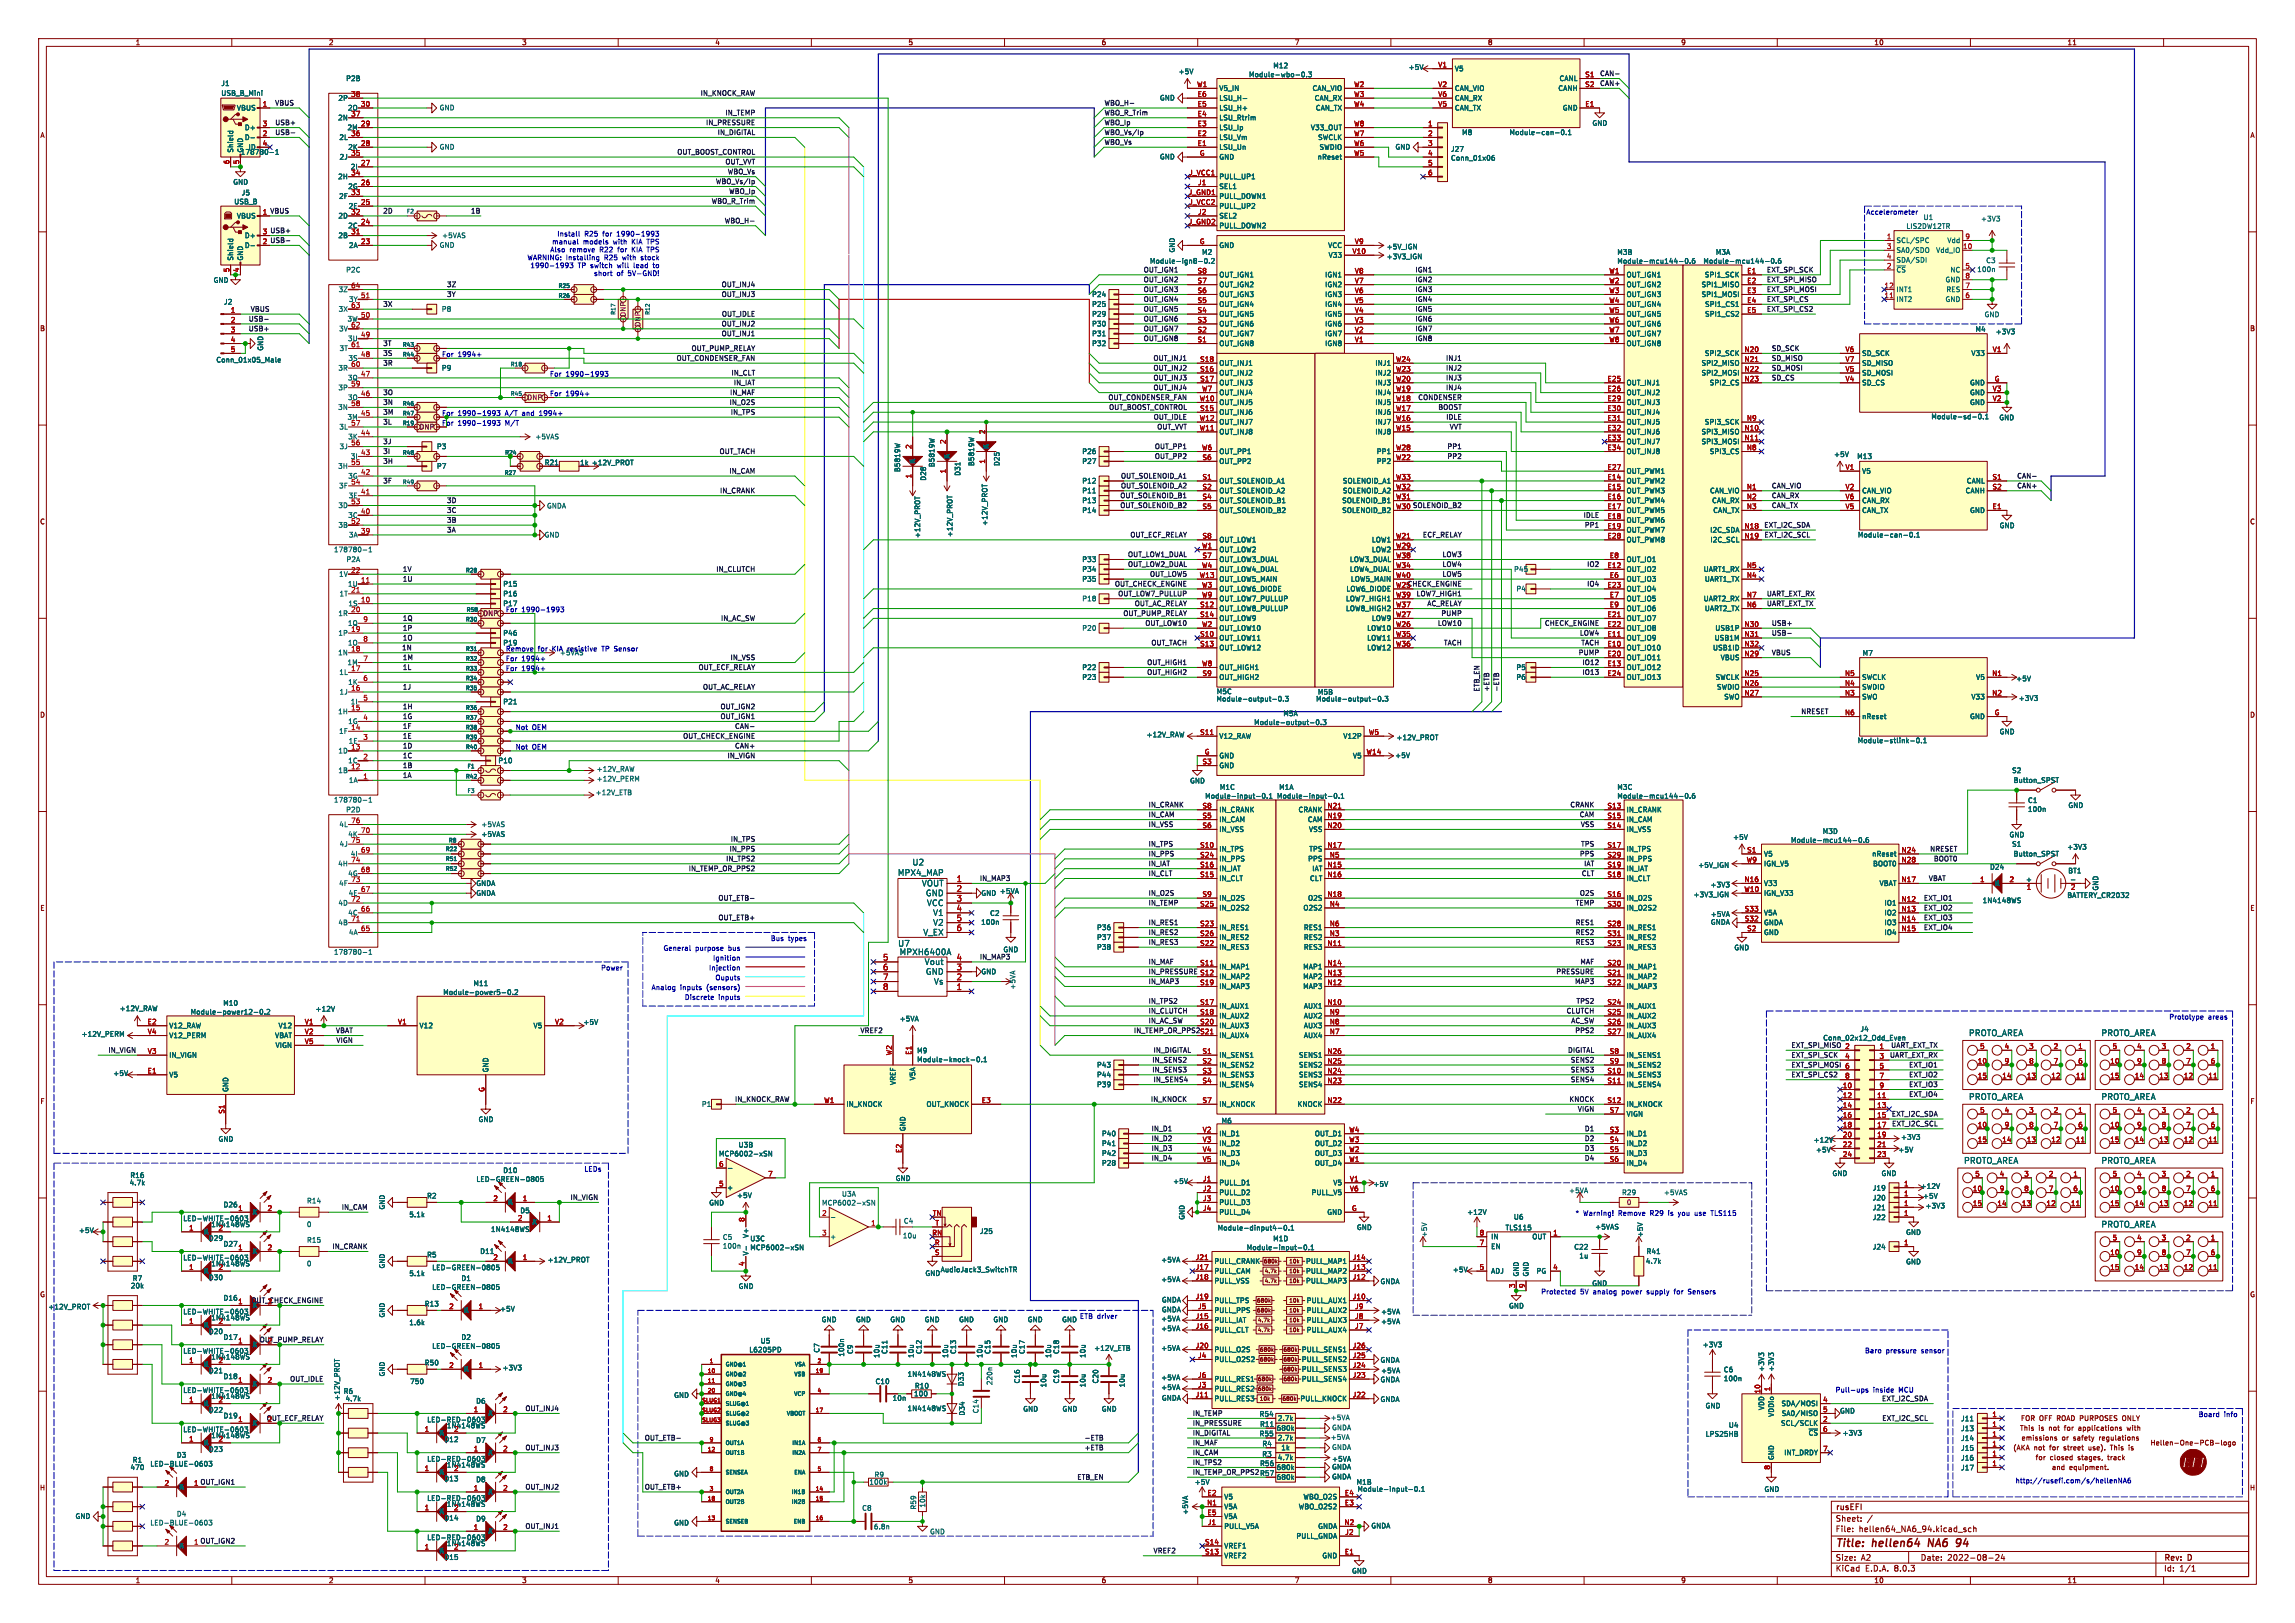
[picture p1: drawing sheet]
<svg xmlns="http://www.w3.org/2000/svg" width="594mm" height="420mm" viewBox="0 0 594 420" stroke-linecap="round" stroke-linejoin="round" font-family="sans-serif">
<defs><g id="words">
<g font-size="2.8" fill="#840000">
<text x="475" y="400.9">Title:</text>
<text x="484.7" y="400.9">hellen64</text>
<text x="499.9" y="400.9">NA6</text>
<text x="508" y="400.9">94</text>
</g>
<g font-size="2.1" fill="#006464">
<text x="232.3" y="226.8">MPX4_MAP</text>
<text x="236.1" y="224.2">U2</text>
<text x="238.5" y="229.6">VOUT</text>
<text x="239.6" y="232.1">GND</text>
<text x="239.8" y="234.7">VCC</text>
<text x="241.4" y="237.2">V1</text>
<text x="241.4" y="239.8">V2</text>
<text x="232.4" y="245.2">U7</text>
<text x="238.9" y="242.3">V_EX</text>
<text x="232.7" y="247.4">MPXH6400A</text>
<text x="239.3" y="249.9">Vout</text>
<text x="239.6" y="252.5">GND</text>
<text x="241.7" y="255">Vs</text>
<text x="509.5" y="268.3">PROTO_AREA</text>
<text x="543.8" y="268.3">PROTO_AREA</text>
<text x="509.5" y="284.8">PROTO_AREA</text>
<text x="543.8" y="284.8">PROTO_AREA</text>
<text x="508.2" y="301.3">PROTO_AREA</text>
<text x="543.8" y="301.3">PROTO_AREA</text>
<text x="543.8" y="317.8">PROTO_AREA</text>
</g>
<g font-size="2.1" fill="#a90000">
<text x="247.5" y="228.3">1</text>
<text x="247.5" y="230.9">2</text>
<text x="247.5" y="233.4">3</text>
<text x="247.5" y="236">4</text>
<text x="247.5" y="238.5">5</text>
<text x="247.5" y="241">6</text>
<text x="228.4" y="248.7">5</text>
<text x="228.4" y="251.2">6</text>
<text x="247.5" y="251.2">3</text>
<text x="247.5" y="248.7">4</text>
<text x="228.4" y="253.7">7</text>
<text x="228.4" y="256.3">8</text>
<text x="247.5" y="256.3">1</text>
<text x="247.5" y="253.7">2</text>
</g>
<g font-size="2.1" fill="#840000">
<text x="475" y="394">Sheet:</text>
<text x="475" y="391.2">rusEFI</text>
<text x="475" y="396.7">File:</text>
<text x="481.1" y="396.7">hellen64_NA6_94.kicad_sch</text>
<text x="475" y="406.9">KiCad</text>
<text x="475" y="404.1">Size:</text>
<text x="481.7" y="404.1">A2</text>
<text x="482.7" y="406.9">E.D.A.</text>
<text x="490.3" y="406.9">8.0.3</text>
<text x="497" y="404.1">Date:</text>
<text x="504" y="404.1">2022-08-24</text>
<text x="560" y="404.3">Rev:</text>
<text x="560" y="406.9">Id:</text>
<text x="564.1" y="406.9">1/1</text>
<text x="566.4" y="404.3">D</text>
</g>
<g font-size="1.8" fill="#840000">
<text x="35" y="11.9">1</text>
<text x="85" y="11.9">2</text>
<text x="135" y="11.9">3</text>
<text x="185" y="11.9">4</text>
<text x="235" y="11.9">5</text>
<text x="285" y="11.9">6</text>
<text x="335" y="11.9">7</text>
<text x="385" y="11.9">8</text>
<text x="435" y="11.9">9</text>
<text x="485" y="11.9">10</text>
<text x="535" y="11.9">11</text>
<text x="10.3" y="35.9">A</text>
<text x="582.3" y="35.9">A</text>
<text x="67.9" y="63.2">2 USB-</text>
<text x="10.3" y="85.9">B</text>
<text x="582.3" y="85.9">B</text>
<text x="150" y="120.6">1k +12V_PROT</text>
<text x="10.3" y="135.9">C</text>
<text x="582.3" y="135.9">C</text>
<text x="10.3" y="185.9">D</text>
<text x="582.3" y="185.9">D</text>
<text x="10.3" y="235.9">E</text>
<text x="582.3" y="235.9">E</text>
<text x="10.3" y="285.9">F</text>
<text x="582.3" y="285.9">F</text>
<text x="10.3" y="335.9">G</text>
<text x="582.3" y="335.9">G</text>
<text x="522.7" y="370.4">This</text>
<text x="522.9" y="367.9">FOR OFF ROAD PURPOSES</text>
<text x="527.6" y="370.4">is</text>
<text x="530.5" y="370.4">not</text>
<text x="534.7" y="370.4">for</text>
<text x="538.5" y="370.4">applications</text>
<text x="549.9" y="367.9">ONLY</text>
<text x="551.3" y="370.4">with</text>
<text x="521" y="375.5">(AKA</text>
<text x="523.1" y="373">emissions</text>
<text x="526.4" y="375.5">not</text>
<text x="530.6" y="375.5">for</text>
<text x="533.7" y="373">or</text>
<text x="534.5" y="375.5">street</text>
<text x="536.8" y="373">safety</text>
<text x="541.1" y="375.5">use).</text>
<text x="543.7" y="373">regulations</text>
<text x="547" y="375.5">This</text>
<text x="552" y="375.5">is</text>
<text x="556.5" y="374.3">Hellen-One-PCB-logo</text>
<text x="526.7" y="378.1">for</text>
<text x="530.6" y="378.1">closed</text>
<text x="531" y="380.6">and</text>
<text x="535.6" y="380.6">equipment.</text>
<text x="537.9" y="378.1">stages,</text>
<text x="545.9" y="378.1">track</text>
<text x="10.2" y="385.9">H</text>
<text x="582.2" y="385.9">H</text>
<text x="35" y="409.9">1</text>
<text x="85" y="409.9">2</text>
<text x="135" y="409.9">3</text>
<text x="185" y="409.9">4</text>
<text x="235" y="409.9">5</text>
<text x="285" y="409.9">6</text>
<text x="335" y="409.9">7</text>
<text x="385" y="409.9">8</text>
<text x="435" y="409.9">9</text>
<text x="485" y="409.9">10</text>
<text x="535" y="409.9">11</text>
</g>
<g font-size="1.8" fill="#006464">
<text x="329.4" y="17.9">M12</text>
<text x="57.2" y="22.5">J1</text>
<text x="89.5" y="21.2">P2B</text>
<text x="304.9" y="19.4">+5V</text>
<text x="315.5" y="23.7">V5_IN</text>
<text x="323.1" y="20.2">Module-wbo-0.3</text>
<text x="339.6" y="23.7">CAN_VIO</text>
<text x="364.5" y="18.3">+5V</text>
<text x="376.4" y="18.6">V5</text>
<text x="376.4" y="23.7">CAN_VIO</text>
<text x="403.2" y="23.7">CANH</text>
<text x="403.5" y="21.2">CANL</text>
<text x="57.2" y="25">USB_B_Mini</text>
<text x="61.2" y="28.8">VBUS</text>
<text x="87.5" y="26.3">2P</text>
<text x="89.9" y="28.8">2O</text>
<text x="113.7" y="28.8">GND</text>
<text x="300.1" y="26.2">GND</text>
<text x="315.5" y="28.8">LSU_H+</text>
<text x="315.5" y="26.3">LSU_H-</text>
<text x="340.1" y="26.3">CAN_RX</text>
<text x="340.4" y="28.8">CAN_TX</text>
<text x="376.4" y="28.8">CAN_TX</text>
<text x="376.4" y="26.3">CAN_RX</text>
<text x="404.4" y="28.8">GND</text>
<text x="63.2" y="33.9">D+</text>
<text x="87.4" y="31.3">2N</text>
<text x="89.8" y="33.9">2M</text>
<text x="315.5" y="33.9">LSU_Ip</text>
<text x="315.5" y="31.3">LSU_Rtrim</text>
<text x="339.2" y="33.9">V33_OUT</text>
<text x="378.3" y="35.2">M8</text>
<text x="390.6" y="35.2">Module-can-0.1</text>
<text x="412" y="32.7">GND</text>
<text x="60.6" y="39.6" transform="rotate(-90 60.6 39.6)">Shield</text>
<text x="62.2" y="40.2">178780-1</text>
<text x="63.1" y="39.6" transform="rotate(-90 63.1 39.6)">GND</text>
<text x="63.2" y="36.4">D-</text>
<text x="64.2" y="39">ID</text>
<text x="87.7" y="36.4">2L</text>
<text x="87.8" y="41.5">2J</text>
<text x="90" y="39">2K</text>
<text x="113.7" y="38.9">GND</text>
<text x="300.1" y="41.5">GND</text>
<text x="315.5" y="39">LSU_Un</text>
<text x="315.5" y="36.4">LSU_Vm</text>
<text x="315.5" y="41.5">GND</text>
<text x="340.9" y="41.5">nReset</text>
<text x="341" y="36.4">SWCLK</text>
<text x="341.4" y="39">SWDIO</text>
<text x="361.1" y="38.9">GND</text>
<text x="375.4" y="39.5">J27</text>
<text x="375.4" y="41.8">Conn_01x06</text>
<text x="60.2" y="48">GND</text>
<text x="87.4" y="46.6">2H</text>
<text x="315.5" y="46.6">PULL_UP1</text>
<text x="60.5" y="53.1">USB_B</text>
<text x="62.4" y="50.8">J5</text>
<text x="87.6" y="51.7">2F</text>
<text x="90" y="49.1">2G</text>
<text x="315.5" y="49.1">SEL1</text>
<text x="315.5" y="51.7">PULL_DOWN1</text>
<text x="61.2" y="56.7">VBUS</text>
<text x="87.5" y="56.7">2D</text>
<text x="90" y="59.3">2C</text>
<text x="90.1" y="54.2">2E</text>
<text x="315.5" y="56.7">SEL2</text>
<text x="315.5" y="59.3">PULL_DOWN2</text>
<text x="315.5" y="54.2">PULL_UP2</text>
<text x="493.3" y="59.4">LIS2DW12TR</text>
<text x="497.7" y="57.1">U1</text>
<text x="512.6" y="57.5">+3V3</text>
<text x="63.2" y="64.4">D-</text>
<text x="63.2" y="61.8">D+</text>
<text x="87.5" y="61.8">2B</text>
<text x="90.2" y="64.4">2A</text>
<text x="113.7" y="64.3">GND</text>
<text x="114.3" y="61.8">+5VAS</text>
<text x="304.3" y="65.5" transform="rotate(-90 304.3 65.5)">GND</text>
<text x="315.5" y="64.4">GND</text>
<text x="343.6" y="64.4">VCC</text>
<text x="358.8" y="64.7">+5V_IGN</text>
<text x="490.7" y="63.1">SCL/SPC</text>
<text x="490.7" y="65.6">SA0/SDO</text>
<text x="501" y="65.6">Vdd_IO</text>
<text x="503.9" y="63.1">Vdd</text>
<text x="60.6" y="67.6" transform="rotate(-90 60.6 67.6)">Shield</text>
<text x="63.1" y="67.6" transform="rotate(-90 63.1 67.6)">GND</text>
<text x="89.5" y="70.7">P2C</text>
<text x="297.5" y="68.4">Module-ign8-0.2</text>
<text x="311" y="66.1">M2</text>
<text x="315.5" y="72">OUT_IGN1</text>
<text x="342.9" y="72">IGN1</text>
<text x="343.8" y="66.9">V33</text>
<text x="358.8" y="67.3">+3V3_IGN</text>
<text x="418.5" y="66.1">M3B</text>
<text x="418.5" y="68.4">Module-mcu144-0.6</text>
<text x="420.9" y="72">OUT_IGN1</text>
<text x="440.7" y="68.4">Module-mcu144-0.6</text>
<text x="441.1" y="72">SPI1_SCK</text>
<text x="444" y="66.1">M3A</text>
<text x="490.7" y="70.7">~{CS}</text>
<text x="490.7" y="68.2">SDA/SDI</text>
<text x="504.7" y="70.7">NC</text>
<text x="511.6" y="70.6">100n</text>
<text x="513.9" y="68.3">C3</text>
<text x="55.2" y="73.4">GND</text>
<text x="87.5" y="75.8">3Z</text>
<text x="282.5" y="77.1">P24</text>
<text x="315.5" y="77.1">OUT_IGN3</text>
<text x="315.5" y="74.5">OUT_IGN2</text>
<text x="342.9" y="77.1">IGN3</text>
<text x="342.9" y="74.5">IGN2</text>
<text x="420.9" y="74.5">OUT_IGN2</text>
<text x="420.9" y="77.1">OUT_IGN3</text>
<text x="440.3" y="74.5">SPI1_MISO</text>
<text x="440.3" y="77.1">SPI1_MOSI</text>
<text x="490.7" y="75.8">INT1</text>
<text x="503.4" y="73.3">GND</text>
<text x="503.7" y="75.8">RES</text>
<text x="57.9" y="79">J2</text>
<text x="87.5" y="80.9">3X</text>
<text x="89.8" y="83.4">3W</text>
<text x="90.2" y="78.3">3Y</text>
<text x="114.2" y="80.9">P8</text>
<text x="282.5" y="79.6">P25</text>
<text x="282.5" y="82.1">P29</text>
<text x="315.5" y="82.1">OUT_IGN5</text>
<text x="315.5" y="79.6">OUT_IGN4</text>
<text x="342.9" y="82.1">IGN5</text>
<text x="342.9" y="79.6">IGN4</text>
<text x="420.9" y="79.6">OUT_IGN4</text>
<text x="420.9" y="82.1">OUT_IGN5</text>
<text x="441.2" y="79.6">SPI1_CS1</text>
<text x="441.2" y="82.1">SPI1_CS2</text>
<text x="490.7" y="78.3">INT2</text>
<text x="503.4" y="78.3">GND</text>
<text x="513.5" y="82.3">GND</text>
<text x="87.6" y="86">3V</text>
<text x="89.9" y="88.5">3U</text>
<text x="282.5" y="84.7">P30</text>
<text x="282.5" y="87.2">P31</text>
<text x="282.5" y="89.8">P32</text>
<text x="315.5" y="89.8">OUT_IGN8</text>
<text x="315.5" y="87.2">OUT_IGN7</text>
<text x="315.5" y="84.7">OUT_IGN6</text>
<text x="342.9" y="89.8">IGN8</text>
<text x="342.9" y="87.2">IGN7</text>
<text x="342.9" y="84.7">IGN6</text>
<text x="420.9" y="84.7">OUT_IGN6</text>
<text x="420.9" y="87.2">OUT_IGN7</text>
<text x="420.9" y="89.8">OUT_IGN8</text>
<text x="511.2" y="86.1">M4</text>
<text x="516.4" y="86.7">+3V3</text>
<text x="55.9" y="94">Conn_01x05_Male</text>
<text x="68.3" y="90.9" transform="rotate(-90 68.3 90.9)">GND</text>
<text x="87.8" y="91">3T</text>
<text x="90.1" y="93.6">3S</text>
<text x="315.5" y="94.8">OUT_INJ1</text>
<text x="355.9" y="94.8">INJ1</text>
<text x="440.3" y="94.8">SPI2_MISO</text>
<text x="441.1" y="92.3">SPI2_SCK</text>
<text x="481.8" y="92.3">SD_SCK</text>
<text x="481.8" y="94.8">SD_MISO</text>
<text x="510.1" y="92.3">V33</text>
<text x="87.5" y="101.2">3P</text>
<text x="87.5" y="96.1">3R</text>
<text x="89.9" y="98.7">3Q</text>
<text x="114.2" y="96.1">P9</text>
<text x="315.5" y="97.4">OUT_INJ2</text>
<text x="315.5" y="99.9">OUT_INJ3</text>
<text x="355.9" y="99.9">INJ3</text>
<text x="355.9" y="97.4">INJ2</text>
<text x="420.9" y="99.9">OUT_INJ1</text>
<text x="440.3" y="97.4">SPI2_MOSI</text>
<text x="442.4" y="99.9">SPI2_CS</text>
<text x="481.8" y="99.9">SD_CS</text>
<text x="481.8" y="97.4">SD_MOSI</text>
<text x="509.8" y="99.9">GND</text>
<text x="87.4" y="106.3">3N</text>
<text x="89.9" y="103.7">3O</text>
<text x="315.5" y="107.5">OUT_INJ6</text>
<text x="315.5" y="105">OUT_INJ5</text>
<text x="315.5" y="102.5">OUT_INJ4</text>
<text x="355.9" y="107.5">INJ6</text>
<text x="355.9" y="105">INJ5</text>
<text x="355.9" y="102.5">INJ4</text>
<text x="420.9" y="102.5">OUT_INJ2</text>
<text x="420.9" y="105">OUT_INJ3</text>
<text x="420.9" y="107.5">OUT_INJ4</text>
<text x="509.8" y="105">GND</text>
<text x="509.8" y="102.5">GND</text>
<text x="87.7" y="111.4">3L</text>
<text x="89.8" y="108.8">3M</text>
<text x="90" y="113.9">3K</text>
<text x="138.4" y="113.9">+5VAS</text>
<text x="315.5" y="112.6">OUT_INJ8</text>
<text x="315.5" y="110.1">OUT_INJ7</text>
<text x="355.9" y="112.6">INJ8</text>
<text x="355.9" y="110.1">INJ7</text>
<text x="420.9" y="110.1">OUT_INJ5</text>
<text x="420.9" y="112.6">OUT_INJ6</text>
<text x="440.3" y="112.6">SPI3_MISO</text>
<text x="441.1" y="110.1">SPI3_SCK</text>
<text x="499.8" y="108.7">Module-sd-0.1</text>
<text x="517.3" y="108.9">GND</text>
<text x="87.8" y="116.4">3J</text>
<text x="113" y="116.4">P3</text>
<text x="246" y="118.9" transform="rotate(-90 246 118.9)">K</text>
<text x="256.1" y="116.3" transform="rotate(-90 256.1 116.3)">K</text>
<text x="280" y="117.7">P26</text>
<text x="315.5" y="117.7">OUT_PP1</text>
<text x="356.2" y="117.7">PP1</text>
<text x="420.9" y="115.2">OUT_INJ7</text>
<text x="420.9" y="117.7">OUT_INJ8</text>
<text x="440.3" y="115.2">SPI3_MOSI</text>
<text x="442.4" y="117.7">SPI3_CS</text>
<text x="474.6" y="118.5">+5V</text>
<text x="480.6" y="119">M13</text>
<text x="87.4" y="121.5">3H</text>
<text x="90" y="124.1">3G</text>
<text x="113" y="121.5">P7</text>
<text x="140.9" y="120.6">R21</text>
<text x="233.2" y="122.3" transform="rotate(-90 233.2 122.3)">B5819W</text>
<text x="237.1" y="120.1" transform="rotate(-90 237.1 120.1)">K</text>
<text x="239.9" y="124.5" transform="rotate(-90 239.9 124.5)">D28</text>
<text x="242.1" y="121" transform="rotate(-90 242.1 121)">B5819W</text>
<text x="248.8" y="123.2" transform="rotate(-90 248.8 123.2)">D31</text>
<text x="252.3" y="120.7" transform="rotate(-90 252.3 120.7)">B5819W</text>
<text x="258.9" y="120.7" transform="rotate(-90 258.9 120.7)">D25</text>
<text x="280" y="125.3">P12</text>
<text x="280" y="120.2">P27</text>
<text x="315.5" y="125.3">OUT_SOLENOID_A1</text>
<text x="315.5" y="120.2">OUT_PP2</text>
<text x="347.4" y="125.3">SOLENOID_A1</text>
<text x="356.2" y="120.2">PP2</text>
<text x="420.9" y="125.3">OUT_PWM2</text>
<text x="420.9" y="122.8">OUT_PWM1</text>
<text x="481.8" y="122.8">V5</text>
<text x="508.9" y="125.3">CANL</text>
<text x="87.5" y="131.7">3D</text>
<text x="87.6" y="126.6">3F</text>
<text x="90.1" y="129.1">3E</text>
<text x="141.4" y="131.8">GNDA</text>
<text x="280" y="127.9">P11</text>
<text x="280" y="130.4">P13</text>
<text x="315.5" y="127.9">OUT_SOLENOID_A2</text>
<text x="315.5" y="130.4">OUT_SOLENOID_B1</text>
<text x="347.3" y="130.4">SOLENOID_B1</text>
<text x="347.4" y="127.9">SOLENOID_A2</text>
<text x="420.9" y="127.9">OUT_PWM3</text>
<text x="420.9" y="130.4">OUT_PWM4</text>
<text x="442.5" y="127.9">CAN_VIO</text>
<text x="443" y="130.4">CAN_RX</text>
<text x="481.8" y="127.9">CAN_VIO</text>
<text x="481.8" y="130.4">CAN_RX</text>
<text x="508.6" y="127.9">CANH</text>
<text x="87.5" y="136.8">3B</text>
<text x="90" y="134.2">3C</text>
<text x="255.8" y="136.2" transform="rotate(-90 255.8 136.2)">+12V_PROT</text>
<text x="280" y="132.9">P14</text>
<text x="315.5" y="132.9">OUT_SOLENOID_B2</text>
<text x="347.3" y="132.9">SOLENOID_B2</text>
<text x="420.9" y="132.9">OUT_PWM5</text>
<text x="420.9" y="135.5">OUT_PWM6</text>
<text x="443.3" y="132.9">CAN_TX</text>
<text x="481.8" y="132.9">CAN_TX</text>
<text x="509.8" y="132.9">GND</text>
<text x="517.4" y="136.9">GND</text>
<text x="86.3" y="143.1">178780-1</text>
<text x="90.2" y="139.3">3A</text>
<text x="140.8" y="139.3">GND</text>
<text x="238.4" y="139.4" transform="rotate(-90 238.4 139.4)">+12V_PROT</text>
<text x="246.7" y="139.1" transform="rotate(-90 246.7 139.1)">+12V_PROT</text>
<text x="315.5" y="140.6">OUT_LOW1</text>
<text x="315.5" y="143.1">OUT_LOW2</text>
<text x="354.9" y="140.6">LOW1</text>
<text x="354.9" y="143.1">LOW2</text>
<text x="420.9" y="138">OUT_PWM7</text>
<text x="420.9" y="140.6">OUT_PWM8</text>
<text x="442.5" y="138">I2C_SDA</text>
<text x="442.6" y="140.6">I2C_SCL</text>
<text x="480.7" y="139.3">Module-can-0.1</text>
<text x="87.6" y="149.5">1V</text>
<text x="89.6" y="145.6">P2A</text>
<text x="280" y="145.6">P33</text>
<text x="280" y="148.2">P34</text>
<text x="315.5" y="145.6">OUT_LOW3_DUAL</text>
<text x="315.5" y="148.2">OUT_LOW4_DUAL</text>
<text x="349.3" y="148.2">LOW4_DUAL</text>
<text x="349.3" y="145.6">LOW3_DUAL</text>
<text x="391.8" y="148.2">P45</text>
<text x="420.9" y="148.2">OUT_IO2</text>
<text x="420.9" y="145.6">OUT_IO1</text>
<text x="440.8" y="148.2">UART1_RX</text>
<text x="87.8" y="154.5">1T</text>
<text x="89.9" y="152">1U</text>
<text x="130.1" y="154.5">P16</text>
<text x="130.1" y="152">P15</text>
<text x="280" y="155.8">P18</text>
<text x="280" y="150.7">P35</text>
<text x="315.5" y="150.7">OUT_LOW5_MAIN</text>
<text x="315.5" y="153.3">OUT_LOW6_DIODE</text>
<text x="315.5" y="155.8">OUT_LOW7_PULLUP</text>
<text x="348.2" y="155.8">LOW7_HIGH1</text>
<text x="348.4" y="153.3">LOW6_DIODE</text>
<text x="349.5" y="150.7">LOW5_MAIN</text>
<text x="392.4" y="153.3">P4</text>
<text x="420.9" y="153.3">OUT_IO4</text>
<text x="420.9" y="150.7">OUT_IO3</text>
<text x="420.9" y="155.8">OUT_IO5</text>
<text x="440.8" y="155.8">UART2_RX</text>
<text x="441.1" y="150.7">UART1_TX</text>
<text x="87.5" y="159.6">1R</text>
<text x="90.1" y="157.1">1S</text>
<text x="130.1" y="157.1">P17</text>
<text x="130.8" y="158.5">For</text>
<text x="315.5" y="158.3">OUT_LOW8_PULLUP</text>
<text x="315.5" y="160.9">OUT_LOW9</text>
<text x="348.2" y="158.3">LOW8_HIGH2</text>
<text x="354.9" y="160.9">LOW9</text>
<text x="420.9" y="160.9">OUT_IO7</text>
<text x="420.9" y="158.3">OUT_IO6</text>
<text x="441.1" y="158.3">UART2_TX</text>
<text x="87.5" y="164.7">1P</text>
<text x="89.9" y="167.2">1O</text>
<text x="89.9" y="162.2">1Q</text>
<text x="90.8" y="163.6">19</text>
<text x="130.1" y="164.7">P46</text>
<text x="130.1" y="167.2">P19</text>
<text x="280" y="163.4">P20</text>
<text x="315.5" y="166">OUT_LOW11</text>
<text x="315.5" y="163.4">OUT_LOW10</text>
<text x="353.7" y="163.4">LOW10</text>
<text x="353.7" y="166">LOW11</text>
<text x="420.9" y="166">OUT_IO9</text>
<text x="420.9" y="163.4">OUT_IO8</text>
<text x="443.7" y="166">USB1M</text>
<text x="443.8" y="163.4">USB1P</text>
<text x="87.4" y="169.8">1N</text>
<text x="89.8" y="172.3">1M</text>
<text x="90.8" y="168.7">18</text>
<text x="280" y="173.6">P22</text>
<text x="315.5" y="168.5">OUT_LOW12</text>
<text x="315.5" y="173.6">OUT_HIGH1</text>
<text x="353.7" y="168.5">LOW12</text>
<text x="392.4" y="173.6">P5</text>
<text x="420.9" y="168.5">OUT_IO10</text>
<text x="420.9" y="173.6">OUT_IO12</text>
<text x="420.9" y="171">OUT_IO11</text>
<text x="443.2" y="168.5">USB1ID</text>
<text x="445.2" y="171">VBUS</text>
<text x="482" y="169.9">M7</text>
<text x="87.7" y="174.9">1L</text>
<text x="87.8" y="179.9">1J</text>
<text x="90" y="177.4">1K</text>
<text x="90.8" y="178.8">16</text>
<text x="280" y="176.1">P23</text>
<text x="314.8" y="179.8">M5C</text>
<text x="315.5" y="176.1">OUT_HIGH2</text>
<text x="341" y="180">M5B</text>
<text x="392.4" y="176.1">P6</text>
<text x="420.9" y="176.1">OUT_IO13</text>
<text x="443.9" y="176.1">SWCLK</text>
<text x="444.3" y="178.7">SWDIO</text>
<text x="481.8" y="178.7">SWDIO</text>
<text x="481.8" y="176.1">SWCLK</text>
<text x="511.3" y="176.1">V5</text>
<text x="521.7" y="176.5">+5V</text>
<text x="87.4" y="185">1H</text>
<text x="90.7" y="182.5">1I</text>
<text x="130.1" y="182.5">P21</text>
<text x="314.7" y="181.7">Module-output-0.3</text>
<text x="332" y="185.5">M5A</text>
<text x="340.5" y="181.7">Module-output-0.3</text>
<text x="446.1" y="181.2">SWO</text>
<text x="481.8" y="181.2">SWO</text>
<text x="510.1" y="181.2">V33</text>
<text x="522.4" y="181.6">+3V3</text>
<text x="87.6" y="190.1">1F</text>
<text x="90" y="187.6">1G</text>
<text x="90.8" y="189">14</text>
<text x="296.6" y="191">+12V_RAW</text>
<text x="315.5" y="191.4">V12_RAW</text>
<text x="324.5" y="187.8">Module-output-0.3</text>
<text x="347.6" y="191.4">V12P</text>
<text x="361.3" y="191.7">+12V_PROT</text>
<text x="481.8" y="186.3">nReset</text>
<text x="509.8" y="186.3">GND</text>
<text x="517.4" y="190.2">GND</text>
<text x="87.5" y="195.2">1D</text>
<text x="90" y="197.7">1C</text>
<text x="90.1" y="192.6">1E</text>
<text x="90.8" y="194.1">13</text>
<text x="128.9" y="197.7">P10</text>
<text x="315.5" y="196.4">GND</text>
<text x="350.1" y="196.4">V5</text>
<text x="361" y="196.4">+5V</text>
<text x="480.7" y="192.5">Module-stlink-0.1</text>
<text x="87.5" y="200.3">1B</text>
<text x="90.2" y="202.8">1A</text>
<text x="90.8" y="199.1">12</text>
<text x="154.3" y="202.4">+12V_PERM</text>
<text x="154.3" y="199.9">+12V_RAW</text>
<text x="307.9" y="202.9">GND</text>
<text x="315.5" y="199">GND</text>
<text x="520.7" y="200.3">S2</text>
<text x="521.1" y="202.8">Button_SPST</text>
<text x="86.3" y="207.9">178780-1</text>
<text x="154" y="206">+12V_ETB</text>
<text x="311.8" y="206.9">Module-input-0.1</text>
<text x="315.6" y="204.6">M1C</text>
<text x="330.4" y="206.9">Module-input-0.1</text>
<text x="331" y="204.6">M1A</text>
<text x="418.5" y="204.6">M3C</text>
<text x="418.5" y="206.9">Module-mcu144-0.6</text>
<text x="524.8" y="208">C1</text>
<text x="535.2" y="209.3">GND</text>
<text x="87.7" y="214.2">4L</text>
<text x="89.5" y="210.4">P2D</text>
<text x="124.5" y="214.2">+5VAS</text>
<text x="315.5" y="213">IN_CAM</text>
<text x="315.5" y="215.5">IN_VSS</text>
<text x="315.5" y="210.4">IN_CRANK</text>
<text x="336" y="210.4">CRANK</text>
<text x="338.4" y="213">CAM</text>
<text x="338.7" y="215.5">VSS</text>
<text x="420.9" y="210.4">IN_CRANK</text>
<text x="420.9" y="215.5">IN_VSS</text>
<text x="420.9" y="213">IN_CAM</text>
<text x="471.6" y="216">M3D</text>
<text x="524.8" y="210.3">100n</text>
<text x="87.8" y="219.3">4J</text>
<text x="90" y="216.8">4K</text>
<text x="124.5" y="216.8">+5VAS</text>
<text x="315.5" y="220.6">IN_TPS</text>
<text x="338.7" y="220.6">TPS</text>
<text x="420.9" y="220.6">IN_TPS</text>
<text x="448.4" y="217.5">+5V</text>
<text x="456.4" y="221.8">V5</text>
<text x="463.4" y="218.3">Module-mcu144-0.6</text>
<text x="484.4" y="221.8">nReset</text>
<text x="520" y="216.9">GND</text>
<text x="520.7" y="219.3">S1</text>
<text x="521.1" y="221.8">Button_SPST</text>
<text x="534.9" y="220.1">+3V3</text>
<text x="87.4" y="224.4">4H</text>
<text x="90" y="226.9">4G</text>
<text x="315.5" y="225.7">IN_IAT</text>
<text x="315.5" y="223.1">IN_PPS</text>
<text x="338.4" y="223.1">PPS</text>
<text x="339.5" y="225.7">IAT</text>
<text x="420.9" y="225.7">IN_IAT</text>
<text x="420.9" y="223.1">IN_PPS</text>
<text x="439.4" y="224.8">+5V_IGN</text>
<text x="456.4" y="224.4">IGN_V5</text>
<text x="484.7" y="224.4">BOOT0</text>
<text x="514.9" y="225.3">D24</text>
<text x="535.2" y="226.2">BT1</text>
<text x="87.6" y="229.5">4F</text>
<text x="90.1" y="232">4E</text>
<text x="123.1" y="232">GNDA</text>
<text x="123.1" y="229.5">GNDA</text>
<text x="253.9" y="232">GND</text>
<text x="258.7" y="231.5">+5VA</text>
<text x="315.5" y="228.2">IN_CLT</text>
<text x="315.5" y="233.3">IN_O2S</text>
<text x="338.4" y="233.3">O2S</text>
<text x="338.9" y="228.2">CLT</text>
<text x="420.9" y="233.3">IN_O2S</text>
<text x="420.9" y="228.2">IN_CLT</text>
<text x="438.2" y="232.4">+3V3_IGN</text>
<text x="442.6" y="229.8">+3V3</text>
<text x="456.4" y="229.5">V33</text>
<text x="456.4" y="232">IGN_V33</text>
<text x="486.4" y="229.5">VBAT</text>
<text x="513" y="233.9">1N4148WS</text>
<text x="516.1" y="229.5">K</text>
<text x="524.3" y="228.3">+</text>
<text x="534.9" y="232.6">BATTERY_CR2032</text>
<text x="543.3" y="230.6" transform="rotate(-90 543.3 230.6)">GND</text>
<text x="87.5" y="239.6">4B</text>
<text x="87.5" y="234.5">4D</text>
<text x="90" y="237.1">4C</text>
<text x="253.8" y="239.5">100n</text>
<text x="256.1" y="237.2">C2</text>
<text x="315.5" y="235.8">IN_O2S2</text>
<text x="337.2" y="235.8">O2S2</text>
<text x="420.9" y="235.8">IN_O2S2</text>
<text x="442.7" y="237.5">+5VA</text>
<text x="442.7" y="239.5">GNDA</text>
<text x="456.4" y="239.6">GNDA</text>
<text x="456.4" y="237.1">V5A</text>
<text x="487.6" y="234.5">IO1</text>
<text x="487.6" y="237.1">IO2</text>
<text x="487.6" y="239.6">IO3</text>
<text x="90.2" y="242.2">4A</text>
<text x="283.8" y="243.4">P37</text>
<text x="283.8" y="246">P38</text>
<text x="283.8" y="240.9">P36</text>
<text x="315.5" y="246">IN_RES3</text>
<text x="315.5" y="240.9">IN_RES1</text>
<text x="315.5" y="243.4">IN_RES2</text>
<text x="337.4" y="246">RES3</text>
<text x="337.4" y="243.4">RES2</text>
<text x="337.4" y="240.9">RES1</text>
<text x="420.9" y="246">IN_RES3</text>
<text x="420.9" y="240.9">IN_RES1</text>
<text x="420.9" y="243.4">IN_RES2</text>
<text x="456.4" y="242.2">GND</text>
<text x="487.6" y="242.2">IO4</text>
<text x="86.3" y="247.2">178780-1</text>
<text x="259.6" y="246.6">GND</text>
<text x="315.5" y="251.1">IN_MAP1</text>
<text x="337.2" y="251.1">MAP1</text>
<text x="420.9" y="251.1">IN_MAP1</text>
<text x="448.8" y="246.1">GND</text>
<text x="114.6" y="257.7">Module-power5-0.2</text>
<text x="122.4" y="255.4">M11</text>
<text x="253.9" y="252.3">GND</text>
<text x="263" y="256.2" transform="rotate(-90 263 256.2)">+5VA</text>
<text x="315.5" y="253.6">IN_MAP2</text>
<text x="315.5" y="256.1">IN_MAP3</text>
<text x="337.2" y="256.1">MAP3</text>
<text x="337.2" y="253.6">MAP2</text>
<text x="420.9" y="253.6">IN_MAP2</text>
<text x="420.9" y="256.1">IN_MAP3</text>
<text x="30.9" y="261.8">+12V_RAW</text>
<text x="49.2" y="262.7">Module-power12-0.2</text>
<text x="57.7" y="260.4">M10</text>
<text x="81.5" y="262">+12V</text>
<text x="315.5" y="261.2">IN_AUX1</text>
<text x="315.5" y="263.8">IN_AUX2</text>
<text x="337.4" y="261.2">AUX1</text>
<text x="337.4" y="263.8">AUX2</text>
<text x="420.9" y="261.2">IN_AUX1</text>
<text x="420.9" y="263.8">IN_AUX2</text>
<text x="21" y="268.5">+12V_PERM</text>
<text x="43.7" y="266.3">V12_RAW</text>
<text x="43.7" y="268.8">V12_PERM</text>
<text x="71.1" y="268.8">VBAT</text>
<text x="72" y="266.3">V12</text>
<text x="108.5" y="266.3">V12</text>
<text x="138" y="266.3">V5</text>
<text x="150.9" y="265.4">+5V</text>
<text x="232.7" y="264.5">+5VA</text>
<text x="315.5" y="266.3">IN_AUX3</text>
<text x="315.5" y="268.8">IN_AUX4</text>
<text x="337.4" y="268.8">AUX4</text>
<text x="337.4" y="266.3">AUX3</text>
<text x="420.9" y="266.3">IN_AUX3</text>
<text x="420.9" y="268.8">IN_AUX4</text>
<text x="471.8" y="269.5">Conn_02x12_Odd_Even</text>
<text x="481.4" y="267.2">J4</text>
<text x="43.7" y="273.9">IN_VIGN</text>
<text x="71.2" y="271.4">VIGN</text>
<text x="237.2" y="272.8">M9</text>
<text x="237.2" y="275.1">Module-knock-0.1</text>
<text x="315.5" y="273.9">IN_SENS1</text>
<text x="336.1" y="273.9">SENS1</text>
<text x="420.9" y="273.9">IN_SENS1</text>
<text x="29.2" y="278.6">+5V</text>
<text x="43.7" y="279">V5</text>
<text x="126.6" y="277.6" transform="rotate(-90 126.6 277.6)">GND</text>
<text x="232" y="280.9" transform="rotate(-90 232 280.9)">VREF</text>
<text x="237.1" y="279.7" transform="rotate(-90 237.1 279.7)">V5A</text>
<text x="283.8" y="281.5">P39</text>
<text x="283.8" y="276.5">P43</text>
<text x="283.8" y="279">P44</text>
<text x="315.5" y="276.5">IN_SENS2</text>
<text x="315.5" y="279">IN_SENS3</text>
<text x="315.5" y="281.5">IN_SENS4</text>
<text x="336.1" y="281.5">SENS4</text>
<text x="336.1" y="279">SENS3</text>
<text x="336.1" y="276.5">SENS2</text>
<text x="420.9" y="279">IN_SENS3</text>
<text x="420.9" y="281.5">IN_SENS4</text>
<text x="420.9" y="276.5">IN_SENS2</text>
<text x="59.3" y="282.7" transform="rotate(-90 59.3 282.7)">GND</text>
<text x="181.5" y="286.6">P1</text>
<text x="218.9" y="286.6">IN_KNOCK</text>
<text x="239.7" y="286.6">OUT_KNOCK</text>
<text x="315.5" y="286.6">IN_KNOCK</text>
<text x="335.7" y="286.6">KNOCK</text>
<text x="420.9" y="286.6">IN_KNOCK</text>
<text x="123.7" y="290.6">GND</text>
<text x="234.5" y="292.9" transform="rotate(-90 234.5 292.9)">GND</text>
<text x="316.1" y="290.9">M6</text>
<text x="420.9" y="289.2">VIGN</text>
<text x="56.4" y="295.6">GND</text>
<text x="186" y="299.4">MCP6002-xSN</text>
<text x="191" y="297.2">U3B</text>
<text x="285.1" y="294.2">P40</text>
<text x="285.1" y="296.8">P41</text>
<text x="285.1" y="299.3">P42</text>
<text x="315.5" y="294.2">IN_D1</text>
<text x="315.5" y="296.8">IN_D2</text>
<text x="315.5" y="299.3">IN_D3</text>
<text x="340.2" y="299.3">OUT_D3</text>
<text x="340.2" y="296.8">OUT_D2</text>
<text x="340.2" y="294.2">OUT_D1</text>
<text x="420.9" y="294.2">IN_D1</text>
<text x="420.9" y="296.8">IN_D2</text>
<text x="420.9" y="299.3">IN_D3</text>
<text x="469.3" y="295.9">+12V</text>
<text x="469.9" y="298.4">+5V</text>
<text x="491.2" y="298.4">+5V</text>
<text x="491.9" y="295.1">+3V3</text>
<text x="33.6" y="305">R16</text>
<text x="130.1" y="303.7">D10</text>
<text x="231.7" y="305.8">GND</text>
<text x="285.1" y="301.9">P28</text>
<text x="315.5" y="301.9">IN_D4</text>
<text x="340.2" y="301.9">OUT_D4</text>
<text x="420.9" y="301.9">IN_D4</text>
<text x="474.2" y="304.5">GND</text>
<text x="486.9" y="304.5">GND</text>
<text x="33.4" y="306.9">4.7k</text>
<text x="79.3" y="311.6">R14</text>
<text x="110.4" y="310.3">R2</text>
<text x="123.2" y="306">LED-GREEN-0805</text>
<text x="188.1" y="308.2">+</text>
<text x="190.6" y="310.2">+5V</text>
<text x="217.8" y="309.9">U3A</text>
<text x="303.5" y="306.6">+5V</text>
<text x="315.5" y="306.9">PULL_D1</text>
<text x="315.5" y="309.5">PULL_D2</text>
<text x="339.3" y="309.5">PULL_V5</text>
<text x="345" y="306.9">V5</text>
<text x="355.3" y="307.3">+5V</text>
<text x="406" y="309">+5VA</text>
<text x="419.7" y="309.5">R29</text>
<text x="430.5" y="309.5">+5VAS</text>
<text x="484.6" y="308.3">J19</text>
<text x="484.6" y="310.8">J20</text>
<text x="497" y="307.8">+12V</text>
<text x="497.6" y="310.4">+5V</text>
<text x="47.3" y="316.2">LED-WHITE-0603</text>
<text x="54.6" y="317.7">1N4148WS</text>
<text x="57.7" y="312.6">D26</text>
<text x="65.3" y="314.6">K</text>
<text x="79.3" y="317.7">0</text>
<text x="99.8" y="313.1" transform="rotate(-90 99.8 313.1)">GND</text>
<text x="105.8" y="315.2">5.1k</text>
<text x="131.3" y="312">K</text>
<text x="134.5" y="314.2">D5</text>
<text x="137.7" y="317.1">K</text>
<text x="183.4" y="312.1">GND</text>
<text x="212.6" y="312.1">MCP6002-xSN</text>
<text x="233.8" y="316.8">C4</text>
<text x="306.8" y="315.8" transform="rotate(-90 306.8 315.8)">GND</text>
<text x="315.5" y="312">PULL_D3</text>
<text x="315.5" y="314.6">PULL_D4</text>
<text x="343.4" y="314.6">GND</text>
<text x="379.6" y="314.6">+12V</text>
<text x="391.7" y="315.8">U6</text>
<text x="484.6" y="315.9">J22</text>
<text x="484.6" y="313.4">J21</text>
<text x="498.3" y="312.9">+3V3</text>
<text x="20.3" y="319.3">+5V</text>
<text x="52.6" y="319.6">K</text>
<text x="53.9" y="321.3">D29</text>
<text x="57.7" y="322.8">D27</text>
<text x="79.3" y="321.8">R15</text>
<text x="127" y="319">1N4148WS</text>
<text x="187" y="321">C5</text>
<text x="187" y="323.3">100n</text>
<text x="193.9" y="320.5" transform="rotate(-90 193.9 320.5)">V+</text>
<text x="194.1" y="321.4">U3C</text>
<text x="194.1" y="323.7">MCP6002-xSN</text>
<text x="214.8" y="320.9">+</text>
<text x="233.6" y="320.6">10u</text>
<text x="253.5" y="319.5">J25</text>
<text x="315" y="318.6">Module-dinput4-0.1</text>
<text x="322.6" y="323.7">Module-input-0.1</text>
<text x="329.4" y="321.4">M1D</text>
<text x="351.1" y="318.5">GND</text>
<text x="369.5" y="320.3" transform="rotate(-90 369.5 320.3)">+5V</text>
<text x="385.8" y="323.4">EN</text>
<text x="385.8" y="320.9">IN</text>
<text x="389.5" y="318.6">TLS115</text>
<text x="396.5" y="320.9">OUT</text>
<text x="407.3" y="323.6">C22</text>
<text x="412.8" y="318.4">+5VAS</text>
<text x="425.4" y="320.3" transform="rotate(-90 425.4 320.3)">+5V</text>
<text x="484.6" y="323.5">J24</text>
<text x="493.2" y="319.8">GND</text>
<text x="47.3" y="326.4">LED-WHITE-0603</text>
<text x="52.6" y="329.8">K</text>
<text x="54.6" y="327.9">1N4148WS</text>
<text x="65.3" y="324.7">K</text>
<text x="79.3" y="327.9">0</text>
<text x="99.8" y="328.4" transform="rotate(-90 99.8 328.4)">GND</text>
<text x="110.4" y="325.6">R5</text>
<text x="111.7" y="328.9">LED-GREEN-0805</text>
<text x="124.2" y="324.7">D11</text>
<text x="131.3" y="327.3">K</text>
<text x="141.6" y="326.9">+12V_PROT</text>
<text x="193.9" y="325" transform="rotate(-90 193.9 325)">V-</text>
<text x="243.3" y="329.4">AudioJack3_SwitchTR</text>
<text x="300.4" y="326.9">+5VA</text>
<text x="314.2" y="329.8">PULL_CAM</text>
<text x="314.2" y="327.3">PULL_CRANK</text>
<text x="337.9" y="329.8">PULL_MAP2</text>
<text x="337.9" y="327.3">PULL_MAP1</text>
<text x="375.9" y="329.4">+5V</text>
<text x="385.8" y="329.8">ADJ</text>
<text x="397.6" y="329.8">PG</text>
<text x="408.7" y="325.9">1u</text>
<text x="425.9" y="327.3">4.7k</text>
<text x="426" y="324.7">R41</text>
<text x="493.2" y="327.4">GND</text>
<text x="33.7" y="333.6">20k</text>
<text x="34.2" y="331.7">R7</text>
<text x="53.9" y="331.5">D30</text>
<text x="105.8" y="330.4">5.1k</text>
<text x="111.7" y="334">LED-GREEN-0805</text>
<text x="119.3" y="331.7">D1</text>
<text x="191.1" y="333.7">GND</text>
<text x="239.4" y="330.4">GND</text>
<text x="300.4" y="332">+5VA</text>
<text x="314.2" y="332.3">PULL_VSS</text>
<text x="337.9" y="332.3">PULL_MAP3</text>
<text x="357.2" y="332.5">GNDA</text>
<text x="393.3" y="330.5" transform="rotate(-90 393.3 330.5)">GND</text>
<text x="395.8" y="330.5" transform="rotate(-90 395.8 330.5)">GND</text>
<text x="412" y="333">GND</text>
<text x="12.4" y="339.1">+12V_PROT</text>
<text x="47.3" y="340.3">LED-WHITE-0603</text>
<text x="54.6" y="341.9">1N4148WS</text>
<text x="57.7" y="336.8">D16</text>
<text x="65.3" y="338.7">K</text>
<text x="99.8" y="341.1" transform="rotate(-90 99.8 341.1)">GND</text>
<text x="109.8" y="338.3">R13</text>
<text x="119.9" y="340">K</text>
<text x="129.3" y="339.6">+5V</text>
<text x="300.6" y="337.2">GNDA</text>
<text x="300.6" y="339.8">GNDA</text>
<text x="314.2" y="337.4">PULL_TPS</text>
<text x="314.2" y="340">PULL_PPS</text>
<text x="338.1" y="337.4">PULL_AUX1</text>
<text x="338.1" y="340">PULL_AUX2</text>
<text x="357.3" y="340.3">+5VA</text>
<text x="390.4" y="338.8">GND</text>
<text x="52.6" y="343.8">K</text>
<text x="53.9" y="345.4">D20</text>
<text x="57.7" y="346.9">D17</text>
<text x="105.8" y="343.1">1.6k</text>
<text x="119.3" y="346.9">D2</text>
<text x="196.7" y="347.9">U5</text>
<text x="212.5" y="342.4">GND</text>
<text x="221.4" y="342.4">GND</text>
<text x="230.3" y="342.4">GND</text>
<text x="239.2" y="342.4">GND</text>
<text x="248.1" y="342.4">GND</text>
<text x="257" y="342.4">GND</text>
<text x="265.9" y="342.4">GND</text>
<text x="274.8" y="342.4">GND</text>
<text x="300.4" y="344.7">+5VA</text>
<text x="300.4" y="342.1">+5VA</text>
<text x="314.2" y="342.5">PULL_IAT</text>
<text x="314.2" y="345">PULL_CLT</text>
<text x="338.1" y="345">PULL_AUX4</text>
<text x="338.1" y="342.5">PULL_AUX3</text>
<text x="357.3" y="342.9">+5VA</text>
<text x="47.3" y="350.5">LED-WHITE-0603</text>
<text x="52.6" y="353.9">K</text>
<text x="54.6" y="352">1N4148WS</text>
<text x="65.3" y="348.8">K</text>
<text x="109.8" y="353.5">R50</text>
<text x="111.7" y="349.2">LED-GREEN-0805</text>
<text x="193.8" y="350.2">L6205PD</text>
<text x="212.3" y="350.2" transform="rotate(-90 212.3 350.2)">C7</text>
<text x="218.7" y="351.2" transform="rotate(-90 218.7 351.2)">100n</text>
<text x="221" y="350.5" transform="rotate(-90 221 350.5)">C9</text>
<text x="227.8" y="351.5" transform="rotate(-90 227.8 351.5)">10u</text>
<text x="229.9" y="350.5" transform="rotate(-90 229.9 350.5)">C11</text>
<text x="236.7" y="351.5" transform="rotate(-90 236.7 351.5)">10u</text>
<text x="238.7" y="350.5" transform="rotate(-90 238.7 350.5)">C12</text>
<text x="245.6" y="351.5" transform="rotate(-90 245.6 351.5)">10u</text>
<text x="247.6" y="350.5" transform="rotate(-90 247.6 350.5)">C13</text>
<text x="254.5" y="351.5" transform="rotate(-90 254.5 351.5)">10u</text>
<text x="256.5" y="350.5" transform="rotate(-90 256.5 350.5)">C15</text>
<text x="263.4" y="351.5" transform="rotate(-90 263.4 351.5)">10u</text>
<text x="265.4" y="350.5" transform="rotate(-90 265.4 350.5)">C17</text>
<text x="272.3" y="351.5" transform="rotate(-90 272.3 351.5)">10u</text>
<text x="274.3" y="350.5" transform="rotate(-90 274.3 350.5)">C18</text>
<text x="281.1" y="351.5" transform="rotate(-90 281.1 351.5)">10u</text>
<text x="283.1" y="349.7">+12V_ETB</text>
<text x="300.4" y="349.7">+5VA</text>
<text x="314.2" y="350.1">PULL_O2S</text>
<text x="314.2" y="352.7">PULL_O2S2</text>
<text x="336.8" y="352.7">PULL_SENS2</text>
<text x="336.8" y="350.1">PULL_SENS1</text>
<text x="357.2" y="352.8">GNDA</text>
<text x="440.6" y="348.8">+3V3</text>
<text x="53.9" y="355.6">D21</text>
<text x="57.7" y="357.1">D18</text>
<text x="65.3" y="359">K</text>
<text x="99.8" y="356.3" transform="rotate(-90 99.8 356.3)">GND</text>
<text x="106" y="358.4">750</text>
<text x="119.9" y="355.2">K</text>
<text x="130" y="354.8">+3V3</text>
<text x="226.5" y="358.4">C10</text>
<text x="234.8" y="356.5">1N4148WS</text>
<text x="236.7" y="359.5">R10</text>
<text x="249.6" y="358.8" transform="rotate(-90 249.6 358.8)">D33</text>
<text x="257" y="358.6" transform="rotate(-90 257 358.6)">220n</text>
<text x="264.1" y="358.1" transform="rotate(-90 264.1 358.1)">C16</text>
<text x="271" y="359.1" transform="rotate(-90 271 359.1)">10u</text>
<text x="274.3" y="358.1" transform="rotate(-90 274.3 358.1)">C19</text>
<text x="281.1" y="359.1" transform="rotate(-90 281.1 359.1)">10u</text>
<text x="284.5" y="358.1" transform="rotate(-90 284.5 358.1)">C20</text>
<text x="291.3" y="359.1" transform="rotate(-90 291.3 359.1)">10u</text>
<text x="300.4" y="357.4">+5VA</text>
<text x="300.4" y="359.9">+5VA</text>
<text x="314.2" y="357.7">PULL_RES1</text>
<text x="336.8" y="357.7">PULL_SENS4</text>
<text x="336.8" y="355.2">PULL_SENS3</text>
<text x="357.2" y="357.9">GNDA</text>
<text x="357.3" y="355.6">+5VA</text>
<text x="446" y="355.3">C6</text>
<text x="446" y="357.6">100n</text>
<text x="456.8" y="355.1" transform="rotate(-90 456.8 355.1)">+3V3</text>
<text x="459.3" y="355.1" transform="rotate(-90 459.3 355.1)">+3V3</text>
<text x="47.3" y="360.6">LED-WHITE-0603</text>
<text x="52.6" y="364.1">K</text>
<text x="53.9" y="365.8">D22</text>
<text x="54.6" y="362.2">1N4148WS</text>
<text x="88.1" y="362.6" transform="rotate(-90 88.1 362.6)">+12V_PROT</text>
<text x="88.8" y="360.9">R6</text>
<text x="89.3" y="362.8">4.7k</text>
<text x="123.1" y="363.4">D6</text>
<text x="174.4" y="361.9">GND</text>
<text x="230.9" y="362.7">10n</text>
<text x="234.8" y="365.4">1N4148WS</text>
<text x="236.5" y="361.5">100</text>
<text x="253.5" y="365.9" transform="rotate(-90 253.5 365.9)">C14</text>
<text x="264.7" y="365.5">GND</text>
<text x="274.9" y="365.5">GND</text>
<text x="285" y="365.5">GND</text>
<text x="300.6" y="362.6">GNDA</text>
<text x="314.2" y="362.8">PULL_RES3</text>
<text x="314.2" y="360.3">PULL_RES2</text>
<text x="336.4" y="362.8">PULL_KNOCK</text>
<text x="357.2" y="363">GNDA</text>
<text x="441.3" y="364.7">GND</text>
<text x="456.8" y="365" transform="rotate(-90 456.8 365)">VDD</text>
<text x="461" y="364.1">SDA/MOSI</text>
<text x="476.1" y="366">GND</text>
<text x="47.3" y="370.8">LED-WHITE-0603</text>
<text x="57.7" y="367.2">D19</text>
<text x="65.3" y="369.2">K</text>
<text x="110.4" y="368.3">LED-RED-0603</text>
<text x="113.5" y="371.7">K</text>
<text x="115.5" y="369.8">1N4148WS</text>
<text x="126.3" y="366.6">K</text>
<text x="249.9" y="366.4" transform="rotate(-90 249.9 366.4)">D34</text>
<text x="325.9" y="366.8">R54</text>
<text x="325.9" y="371.9">R55</text>
<text x="326" y="369.4">R11</text>
<text x="330.3" y="370.4">680k</text>
<text x="330.6" y="367.9">2.7k</text>
<text x="344.3" y="367.7">+5VA</text>
<text x="344.6" y="370.3">GNDA</text>
<text x="441.3" y="372">LPS25HB</text>
<text x="447.3" y="369.7">U4</text>
<text x="459.3" y="366.8" transform="rotate(-90 459.3 366.8)">VDDio</text>
<text x="460.8" y="369.2">SCL/SCLK</text>
<text x="461" y="366.6">SA0/MISO</text>
<text x="468" y="371.7">~{CS}</text>
<text x="476.8" y="371.7">+3V3</text>
<text x="507.4" y="370.5">J13</text>
<text x="507.4" y="368">J11</text>
<text x="45.6" y="377.4">D3</text>
<text x="52.6" y="374.2">K</text>
<text x="53.9" y="375.9">D23</text>
<text x="54.6" y="372.3">1N4148WS</text>
<text x="114.9" y="373.4">D12</text>
<text x="123.1" y="373.6">D7</text>
<text x="126.3" y="376.8">K</text>
<text x="326.6" y="377.2">R3</text>
<text x="326.6" y="374.5">R4</text>
<text x="330.6" y="373">2.7k</text>
<text x="331.5" y="375.5">1k</text>
<text x="344.3" y="372.8">+5VA</text>
<text x="344.6" y="375.4">GNDA</text>
<text x="459.3" y="378" transform="rotate(-90 459.3 378)">GND</text>
<text x="461.7" y="376.8">INT_DRDY</text>
<text x="507.4" y="373.1">J14</text>
<text x="507.4" y="375.6">J15</text>
<text x="33.6" y="380.6">470</text>
<text x="34.2" y="378.7">R1</text>
<text x="38.8" y="379.7">LED-BLUE-0603</text>
<text x="110.4" y="378.4">LED-RED-0603</text>
<text x="113.5" y="381.9">K</text>
<text x="114.9" y="383.5">D13</text>
<text x="115.5" y="380">1N4148WS</text>
<text x="123.1" y="383.7">D8</text>
<text x="174.4" y="382.3">GND</text>
<text x="226.2" y="382.5">R9</text>
<text x="326" y="379.6">R56</text>
<text x="326" y="382.1">R57</text>
<text x="330.3" y="383.1">680k</text>
<text x="330.3" y="380.6">680k</text>
<text x="330.6" y="378.1">4.7k</text>
<text x="344.6" y="378.4">+5VA</text>
<text x="344.6" y="383">GNDA</text>
<text x="344.6" y="380.5">GNDA</text>
<text x="507.4" y="378.2">J16</text>
<text x="507.4" y="380.7">J17</text>
<text x="46.2" y="385.7">K</text>
<text x="110.4" y="388.6">LED-RED-0603</text>
<text x="126.3" y="386.9">K</text>
<text x="224.9" y="384.4">100k</text>
<text x="309.1" y="384.4">+5V</text>
<text x="316.7" y="388.2">V5</text>
<text x="337.2" y="388.2">WBO_O2S</text>
<text x="351" y="384.4">M1B</text>
<text x="351.2" y="386.2">Module-input-0.1</text>
<text x="456.6" y="386.3">GND</text>
<text x="19.4" y="393.2">GND</text>
<text x="38.8" y="394.9">LED-BLUE-0603</text>
<text x="45.6" y="392.6">D4</text>
<text x="113.5" y="392">K</text>
<text x="114.9" y="393.7">D14</text>
<text x="115.5" y="390.1">1N4148WS</text>
<text x="123.1" y="393.9">D9</text>
<text x="174.4" y="395">GND</text>
<text x="223" y="391.1">C8</text>
<text x="226.1" y="396">6.8n</text>
<text x="237.3" y="390.8" transform="rotate(-90 237.3 390.8)">R59</text>
<text x="239.7" y="390.2" transform="rotate(-90 239.7 390.2)">10k</text>
<text x="307.7" y="392.1" transform="rotate(-90 307.7 392.1)">+5VA</text>
<text x="316.7" y="393.3">V5A</text>
<text x="316.7" y="395.8">PULL_V5A</text>
<text x="316.7" y="390.8">V5A</text>
<text x="336" y="390.8">WBO_O2S2</text>
<text x="341" y="395.8">GNDA</text>
<text x="354.8" y="395.7">GNDA</text>
<text x="46.2" y="400.9">K</text>
<text x="110.4" y="398.7">LED-RED-0603</text>
<text x="115.5" y="400.3">1N4148WS</text>
<text x="126.3" y="397.1">K</text>
<text x="240.6" y="397.2">GND</text>
<text x="316.7" y="400.9">VREF1</text>
<text x="335.4" y="398.4">PULL_GNDA</text>
<text x="113.5" y="402.2">K</text>
<text x="114.9" y="403.9">D15</text>
<text x="316.7" y="403.5">VREF2</text>
<text x="342.1" y="403.5">GND</text>
<text x="349.8" y="407.4">GND</text>
</g>
<g font-size="1.8" fill="#a90000">
<text x="372.1" y="17.5">V1</text>
<text x="309.7" y="22.6">W1</text>
<text x="350.4" y="22.6">W2</text>
<text x="372.1" y="22.6">V2</text>
<text x="410.2" y="20.1">S1</text>
<text x="410.2" y="22.6">S2</text>
<text x="67.9" y="27.7">1</text>
<text x="90.8" y="25.1">38</text>
<text x="93.3" y="27.7">30</text>
<text x="309.9" y="27.7">E5</text>
<text x="309.9" y="25.1">E6</text>
<text x="350.4" y="25.1">W3</text>
<text x="350.4" y="27.7">W4</text>
<text x="372.1" y="27.7">V5</text>
<text x="372.1" y="25.1">V6</text>
<text x="410.2" y="27.7">E1</text>
<text x="67.9" y="35.3">2</text>
<text x="67.9" y="32.8">3</text>
<text x="90.8" y="35.3">36</text>
<text x="90.8" y="30.2">37</text>
<text x="93.3" y="32.8">29</text>
<text x="309.9" y="35.3">E2</text>
<text x="309.9" y="32.8">E3</text>
<text x="309.9" y="30.2">E4</text>
<text x="350.4" y="35.3">W7</text>
<text x="350.4" y="32.8">W8</text>
<text x="369.5" y="32.8">1</text>
<text x="369.5" y="35.3">2</text>
<text x="67.9" y="37.8">4</text>
<text x="90.8" y="40.4">35</text>
<text x="93.3" y="37.8">28</text>
<text x="309.9" y="37.8">E1</text>
<text x="310.4" y="40.4">G</text>
<text x="350.4" y="40.4">W5</text>
<text x="350.4" y="37.8">W6</text>
<text x="369.5" y="37.8">3</text>
<text x="369.5" y="40.4">4</text>
<text x="59.4" y="42.6" transform="rotate(-90 59.4 42.6)">6</text>
<text x="62" y="42.6" transform="rotate(-90 62 42.6)">5</text>
<text x="90.7" y="44">2I</text>
<text x="90.8" y="45.5">34</text>
<text x="93.3" y="42.9">27</text>
<text x="307.7" y="45.5">J_VCC1</text>
<text x="369.5" y="42.9">5</text>
<text x="369.5" y="45.5">6</text>
<text x="90.8" y="50.5">33</text>
<text x="93.3" y="53.1">25</text>
<text x="93.3" y="48">26</text>
<text x="307.5" y="50.5">J_GND1</text>
<text x="307.7" y="53.1">J_VCC2</text>
<text x="310" y="48">J1</text>
<text x="67.9" y="55.6">1</text>
<text x="90.8" y="55.6">32</text>
<text x="93.3" y="58.2">24</text>
<text x="307.5" y="58.2">J_GND2</text>
<text x="310" y="55.6">J2</text>
<text x="67.9" y="63.2">2</text>
<text x="67.9" y="60.7">3</text>
<text x="90.8" y="60.7">31</text>
<text x="93.3" y="63.2">23</text>
<text x="310.4" y="63.2">G</text>
<text x="349.9" y="65.8">V10</text>
<text x="350.5" y="63.2">V9</text>
<text x="488.2" y="62">1</text>
<text x="488.2" y="64.5">3</text>
<text x="508" y="64.5">10</text>
<text x="508.6" y="62">9</text>
<text x="59.4" y="70.6" transform="rotate(-90 59.4 70.6)">5</text>
<text x="62" y="70.6" transform="rotate(-90 62 70.6)">4</text>
<text x="309.8" y="70.9">S8</text>
<text x="350.5" y="70.9">V8</text>
<text x="416.4" y="70.9">W1</text>
<text x="452.1" y="70.9">E1</text>
<text x="488.2" y="69.6">2</text>
<text x="488.2" y="67.1">4</text>
<text x="508.6" y="69.6">5</text>
<text x="90.8" y="74.7">64</text>
<text x="93.3" y="77.2">51</text>
<text x="309.8" y="75.9">S6</text>
<text x="309.8" y="73.4">S7</text>
<text x="350.5" y="75.9">V6</text>
<text x="350.5" y="73.4">V7</text>
<text x="416.4" y="73.4">W2</text>
<text x="416.4" y="75.9">W3</text>
<text x="452.1" y="73.4">E2</text>
<text x="452.1" y="75.9">E3</text>
<text x="487.6" y="77.2">11</text>
<text x="487.6" y="74.7">12</text>
<text x="508.6" y="77.2">6</text>
<text x="508.6" y="74.7">7</text>
<text x="508.6" y="72.1">8</text>
<text x="59.6" y="81">1</text>
<text x="59.6" y="83.6">2</text>
<text x="90.8" y="79.8">63</text>
<text x="93.3" y="82.3">50</text>
<text x="309.8" y="83.6">S3</text>
<text x="309.8" y="81">S4</text>
<text x="309.8" y="78.5">S5</text>
<text x="350.5" y="83.6">V3</text>
<text x="350.5" y="81">V4</text>
<text x="350.5" y="78.5">V5</text>
<text x="416.4" y="78.5">W4</text>
<text x="416.4" y="81">W5</text>
<text x="416.4" y="83.6">W6</text>
<text x="452.1" y="78.5">E4</text>
<text x="452.1" y="81">E5</text>
<text x="59.6" y="86.1">3</text>
<text x="59.6" y="88.6">4</text>
<text x="90.8" y="89.9">61</text>
<text x="90.8" y="84.8">62</text>
<text x="93.3" y="87.4">49</text>
<text x="309.8" y="88.6">S1</text>
<text x="309.8" y="86.1">S2</text>
<text x="350.5" y="88.6">V1</text>
<text x="350.5" y="86.1">V2</text>
<text x="416.4" y="86.1">W7</text>
<text x="416.4" y="88.6">W8</text>
<text x="59.6" y="91.2">5</text>
<text x="90.8" y="95">60</text>
<text x="93.3" y="92.5">48</text>
<text x="310.5" y="93.7">S18</text>
<text x="361.2" y="93.7">W24</text>
<text x="451.4" y="91.2">N20</text>
<text x="451.4" y="93.7">N21</text>
<text x="477.5" y="91.2">V6</text>
<text x="477.5" y="93.7">V7</text>
<text x="515.6" y="91.2">V1</text>
<text x="90.8" y="100.1">59</text>
<text x="93.3" y="97.5">47</text>
<text x="310.5" y="96.3">S16</text>
<text x="310.5" y="98.8">S17</text>
<text x="311" y="101.3">W7</text>
<text x="361.2" y="101.3">W19</text>
<text x="361.2" y="98.8">W20</text>
<text x="361.2" y="96.3">W23</text>
<text x="415.9" y="98.8">E25</text>
<text x="415.9" y="101.3">E26</text>
<text x="451.4" y="96.3">N22</text>
<text x="451.4" y="98.8">N23</text>
<text x="477.5" y="98.8">V4</text>
<text x="477.5" y="96.3">V5</text>
<text x="515.6" y="101.3">V3</text>
<text x="516.2" y="98.8">G</text>
<text x="90.8" y="105.2">58</text>
<text x="93.3" y="107.7">45</text>
<text x="93.3" y="102.6">46</text>
<text x="310.4" y="103.9">W10</text>
<text x="310.5" y="106.4">S15</text>
<text x="361.2" y="106.4">W17</text>
<text x="361.2" y="103.9">W18</text>
<text x="415.9" y="103.9">E29</text>
<text x="415.9" y="106.4">E30</text>
<text x="515.6" y="103.9">V2</text>
<text x="90.8" y="110.2">57</text>
<text x="93.3" y="112.8">44</text>
<text x="255" y="112.5" transform="rotate(-90 255 112.5)">2</text>
<text x="310.4" y="111.5">W11</text>
<text x="310.4" y="109">W12</text>
<text x="361.2" y="111.5">W15</text>
<text x="361.2" y="109">W16</text>
<text x="415.9" y="109">E31</text>
<text x="415.9" y="111.5">E32</text>
<text x="451.4" y="111.5">N10</text>
<text x="452" y="109">N9</text>
<text x="90.7" y="119">3I</text>
<text x="90.8" y="115.3">56</text>
<text x="93.3" y="117.9">43</text>
<text x="236" y="116.3" transform="rotate(-90 236 116.3)">2</text>
<text x="244.9" y="115" transform="rotate(-90 244.9 115)">2</text>
<text x="311" y="116.6">W6</text>
<text x="311.1" y="119.1">S6</text>
<text x="361.2" y="119.1">W22</text>
<text x="361.2" y="116.6">W28</text>
<text x="415.9" y="114">E33</text>
<text x="415.9" y="116.6">E34</text>
<text x="451.4" y="114">N11</text>
<text x="452" y="116.6">N8</text>
<text x="90.8" y="125.5">54</text>
<text x="90.8" y="120.4">55</text>
<text x="93.3" y="122.9">42</text>
<text x="236" y="123.9" transform="rotate(-90 236 123.9)">1</text>
<text x="244.9" y="122.6" transform="rotate(-90 244.9 122.6)">1</text>
<text x="255" y="120.1" transform="rotate(-90 255 120.1)">1</text>
<text x="311.1" y="124.2">S1</text>
<text x="361.2" y="124.2">W33</text>
<text x="415.9" y="124.2">E14</text>
<text x="415.9" y="121.7">E27</text>
<text x="477.5" y="121.7">V1</text>
<text x="515.6" y="124.2">S1</text>
<text x="90.8" y="130.6">53</text>
<text x="93.3" y="128">41</text>
<text x="311.1" y="126.7">S2</text>
<text x="311.1" y="129.3">S4</text>
<text x="311.1" y="131.8">S5</text>
<text x="361.2" y="129.3">W31</text>
<text x="361.2" y="126.7">W32</text>
<text x="361.2" y="131.8">W30</text>
<text x="415.9" y="126.7">E15</text>
<text x="415.9" y="129.3">E16</text>
<text x="415.9" y="131.8">E17</text>
<text x="452" y="126.7">N1</text>
<text x="452" y="129.3">N2</text>
<text x="452" y="131.8">N3</text>
<text x="477.5" y="126.7">V2</text>
<text x="477.5" y="131.8">V5</text>
<text x="477.5" y="129.3">V6</text>
<text x="515.6" y="126.7">S2</text>
<text x="515.6" y="131.8">E1</text>
<text x="90.8" y="135.6">52</text>
<text x="93.3" y="133.1">40</text>
<text x="415.9" y="134.4">E18</text>
<text x="415.9" y="136.9">E19</text>
<text x="451.4" y="136.9">N18</text>
<text x="93.3" y="138.2">39</text>
<text x="311" y="142">W1</text>
<text x="311.1" y="139.4">S8</text>
<text x="361.2" y="139.4">W21</text>
<text x="361.2" y="142">W29</text>
<text x="415.9" y="139.4">E28</text>
<text x="451.4" y="139.4">N19</text>
<text x="90.8" y="148.3">22</text>
<text x="310.4" y="149.6">W13</text>
<text x="311" y="147.1">W4</text>
<text x="311.1" y="144.5">S7</text>
<text x="361.2" y="147.1">W34</text>
<text x="361.2" y="144.5">W38</text>
<text x="361.2" y="149.6">W40</text>
<text x="415.9" y="147.1">E12</text>
<text x="416.5" y="149.6">E6</text>
<text x="416.5" y="144.5">E8</text>
<text x="452" y="149.6">N4</text>
<text x="452" y="147.1">N5</text>
<text x="90.8" y="153.4">21</text>
<text x="93.3" y="156">10</text>
<text x="93.3" y="150.9">11</text>
<text x="311" y="152.1">W3</text>
<text x="311" y="154.7">W9</text>
<text x="361.2" y="154.7">W39</text>
<text x="361.2" y="152.1">W25</text>
<text x="415.9" y="152.1">E23</text>
<text x="416.5" y="154.7">E7</text>
<text x="452" y="154.7">N7</text>
<text x="90.8" y="158.5">20</text>
<text x="93.9" y="161">9</text>
<text x="310.5" y="157.2">S12</text>
<text x="310.5" y="159.8">S14</text>
<text x="361.2" y="159.8">W27</text>
<text x="361.2" y="157.2">W37</text>
<text x="415.9" y="159.8">E21</text>
<text x="416.5" y="157.2">E9</text>
<text x="452" y="157.2">N6</text>
<text x="93.9" y="166.1">8</text>
<text x="310.5" y="164.8">S10</text>
<text x="310.5" y="167.4">S13</text>
<text x="311" y="162.3">W2</text>
<text x="361.2" y="162.3">W26</text>
<text x="361.2" y="164.8">W35</text>
<text x="361.2" y="167.4">W36</text>
<text x="415.9" y="167.4">E10</text>
<text x="415.9" y="164.8">E11</text>
<text x="415.9" y="162.3">E22</text>
<text x="451.4" y="162.3">N30</text>
<text x="451.4" y="164.8">N31</text>
<text x="451.4" y="167.4">N32</text>
<text x="90.8" y="173.7">17</text>
<text x="93.9" y="171.2">7</text>
<text x="311" y="172.5">W8</text>
<text x="415.9" y="172.5">E13</text>
<text x="415.9" y="169.9">E20</text>
<text x="451.4" y="169.9">N29</text>
<text x="93.9" y="176.3">6</text>
<text x="311.1" y="175">S9</text>
<text x="415.9" y="175">E24</text>
<text x="451.4" y="175">N25</text>
<text x="451.4" y="177.5">N26</text>
<text x="477.4" y="177.5">N4</text>
<text x="477.4" y="175">N5</text>
<text x="515.5" y="175">N1</text>
<text x="90.8" y="183.9">15</text>
<text x="93.9" y="181.4">5</text>
<text x="451.4" y="180.1">N27</text>
<text x="477.4" y="180.1">N3</text>
<text x="477.4" y="185.2">N6</text>
<text x="515.5" y="180.1">N2</text>
<text x="516.2" y="185.2">G</text>
<text x="93.9" y="191.5">3</text>
<text x="93.9" y="186.4">4</text>
<text x="310.5" y="190.2">S11</text>
<text x="354.2" y="190.2">W5</text>
<text x="93.9" y="196.6">2</text>
<text x="311.1" y="197.9">S3</text>
<text x="311.7" y="195.3">G</text>
<text x="353.6" y="195.3">W14</text>
<text x="93.9" y="201.7">1</text>
<text x="311.1" y="209.3">S8</text>
<text x="343.5" y="209.3">N21</text>
<text x="415.9" y="209.3">S13</text>
<text x="90.8" y="213.1">76</text>
<text x="93.3" y="215.6">70</text>
<text x="311.1" y="211.8">S5</text>
<text x="311.1" y="214.4">S6</text>
<text x="343.5" y="211.8">N19</text>
<text x="343.5" y="214.4">N20</text>
<text x="415.9" y="214.4">S14</text>
<text x="415.9" y="211.8">S15</text>
<text x="90.7" y="221.8">4I</text>
<text x="90.8" y="218.2">75</text>
<text x="93.3" y="220.7">69</text>
<text x="310.5" y="219.5">S10</text>
<text x="310.5" y="222">S24</text>
<text x="343.5" y="219.5">N17</text>
<text x="344.1" y="222">N5</text>
<text x="415.9" y="219.5">S17</text>
<text x="415.9" y="222">S29</text>
<text x="452.1" y="220.7">S1</text>
<text x="492.1" y="220.7">N24</text>
<text x="90.8" y="223.3">74</text>
<text x="93.3" y="225.8">68</text>
<text x="310.5" y="227.1">S15</text>
<text x="310.5" y="224.5">S16</text>
<text x="343.5" y="224.5">N15</text>
<text x="343.5" y="227.1">N16</text>
<text x="415.9" y="227.1">S18</text>
<text x="415.9" y="224.5">S19</text>
<text x="452" y="223.3">W9</text>
<text x="492.1" y="223.3">N28</text>
<text x="90.8" y="233.4">72</text>
<text x="90.8" y="228.3">73</text>
<text x="93.3" y="230.9">67</text>
<text x="311.1" y="232.2">S9</text>
<text x="343.5" y="232.2">N18</text>
<text x="415.9" y="232.2">S16</text>
<text x="451.4" y="230.9">W10</text>
<text x="451.4" y="228.3">N16</text>
<text x="492.1" y="233.4">N12</text>
<text x="492.1" y="228.3">N17</text>
<text x="512.4" y="228.3">1</text>
<text x="520" y="228.3">2</text>
<text x="524.4" y="230.6">1</text>
<text x="535.9" y="230.6">2</text>
<text x="90.8" y="238.5">71</text>
<text x="93.3" y="236">66</text>
<text x="310.5" y="239.8">S23</text>
<text x="310.5" y="234.7">S25</text>
<text x="344.1" y="234.7">N4</text>
<text x="344.1" y="239.8">N6</text>
<text x="415.9" y="239.8">S28</text>
<text x="415.9" y="234.7">S30</text>
<text x="451.5" y="238.5">S32</text>
<text x="451.5" y="236">S33</text>
<text x="492.1" y="236">N13</text>
<text x="492.1" y="238.5">N14</text>
<text x="93.3" y="241">65</text>
<text x="310.5" y="244.9">S22</text>
<text x="310.5" y="242.3">S26</text>
<text x="343.5" y="244.9">N11</text>
<text x="344.1" y="242.3">N3</text>
<text x="415.9" y="244.9">S23</text>
<text x="415.9" y="242.3">S31</text>
<text x="452.1" y="241">S2</text>
<text x="492.1" y="241">N15</text>
<text x="310.5" y="249.9">S11</text>
<text x="343.5" y="249.9">N14</text>
<text x="415.9" y="249.9">S20</text>
<text x="310.5" y="255">S19</text>
<text x="310.5" y="252.5">S12</text>
<text x="343.5" y="255">N12</text>
<text x="343.5" y="252.5">N13</text>
<text x="415.9" y="252.5">S21</text>
<text x="415.9" y="255">S22</text>
<text x="310.5" y="260.1">S17</text>
<text x="310.5" y="262.6">S18</text>
<text x="343.5" y="260.1">N10</text>
<text x="344.1" y="262.6">N9</text>
<text x="415.9" y="260.1">S24</text>
<text x="415.9" y="262.6">S25</text>
<text x="38.1" y="265.2">E2</text>
<text x="38.1" y="267.7">V4</text>
<text x="78.8" y="265.2">V1</text>
<text x="78.8" y="267.7">V2</text>
<text x="102.9" y="265.2">V1</text>
<text x="143.5" y="265.2">V2</text>
<text x="310.5" y="265.2">S20</text>
<text x="310.5" y="267.7">S21</text>
<text x="344.1" y="267.7">N7</text>
<text x="344.1" y="265.2">N8</text>
<text x="415.9" y="265.2">S26</text>
<text x="415.9" y="267.7">S27</text>
<text x="38.1" y="272.8">V3</text>
<text x="78.8" y="270.3">V5</text>
<text x="230.9" y="273.2" transform="rotate(-90 230.9 273.2)">W2</text>
<text x="236" y="273.1" transform="rotate(-90 236 273.1)">E1</text>
<text x="311.1" y="272.8">S1</text>
<text x="311.1" y="275.3">S2</text>
<text x="343.5" y="275.3">N25</text>
<text x="343.5" y="272.8">N26</text>
<text x="416.5" y="272.8">S8</text>
<text x="416.5" y="275.3">S9</text>
<text x="477.4" y="274.1">4</text>
<text x="477.4" y="271.5">2</text>
<text x="486.3" y="271.5">1</text>
<text x="486.3" y="274.1">3</text>
<text x="511.8" y="275.3">10</text>
<text x="512.4" y="271.5">5</text>
<text x="518.7" y="271.5">4</text>
<text x="518.7" y="275.3">9</text>
<text x="525.1" y="271.5">3</text>
<text x="525.1" y="275.3">8</text>
<text x="531.4" y="271.5">2</text>
<text x="531.4" y="275.3">7</text>
<text x="537.8" y="271.5">1</text>
<text x="537.8" y="275.3">6</text>
<text x="546.1" y="275.3">10</text>
<text x="546.7" y="271.5">5</text>
<text x="553" y="271.5">4</text>
<text x="553" y="275.3">9</text>
<text x="559.4" y="271.5">3</text>
<text x="559.4" y="275.3">8</text>
<text x="565.7" y="271.5">2</text>
<text x="565.7" y="275.3">7</text>
<text x="572.1" y="271.5">1</text>
<text x="572.1" y="275.3">6</text>
<text x="38.1" y="277.9">E1</text>
<text x="311.1" y="277.9">S3</text>
<text x="311.1" y="280.4">S4</text>
<text x="343.5" y="280.4">N23</text>
<text x="343.5" y="277.9">N24</text>
<text x="415.9" y="277.9">S10</text>
<text x="415.9" y="280.4">S11</text>
<text x="476.8" y="281.7">10</text>
<text x="477.4" y="279.1">8</text>
<text x="477.4" y="276.6">6</text>
<text x="486.3" y="276.6">5</text>
<text x="486.3" y="279.1">7</text>
<text x="486.3" y="281.7">9</text>
<text x="511.8" y="279.1">15</text>
<text x="518.1" y="279.1">14</text>
<text x="524.5" y="279.1">13</text>
<text x="530.8" y="279.1">12</text>
<text x="537.2" y="279.1">11</text>
<text x="546.1" y="279.1">15</text>
<text x="552.4" y="279.1">14</text>
<text x="558.8" y="279.1">13</text>
<text x="565.1" y="279.1">12</text>
<text x="571.5" y="279.1">11</text>
<text x="125.5" y="282.7" transform="rotate(-90 125.5 282.7)">G</text>
<text x="213.2" y="285.5">W1</text>
<text x="254" y="285.5">E3</text>
<text x="311.1" y="285.5">S7</text>
<text x="343.5" y="285.5">N22</text>
<text x="415.9" y="285.5">S12</text>
<text x="476.8" y="284.2">12</text>
<text x="476.8" y="286.8">14</text>
<text x="485.7" y="284.2">11</text>
<text x="485.7" y="286.8">13</text>
<text x="58.2" y="288.3" transform="rotate(-90 58.2 288.3)">S1</text>
<text x="311.2" y="293.1">V2</text>
<text x="349.1" y="293.1">W4</text>
<text x="416.5" y="293.1">S3</text>
<text x="416.5" y="288">S7</text>
<text x="476.8" y="289.3">16</text>
<text x="476.8" y="291.8">18</text>
<text x="485.7" y="289.3">15</text>
<text x="485.7" y="291.8">17</text>
<text x="511.8" y="291.8">10</text>
<text x="512.4" y="288">5</text>
<text x="518.7" y="288">4</text>
<text x="518.7" y="291.8">9</text>
<text x="525.1" y="288">3</text>
<text x="525.1" y="291.8">8</text>
<text x="531.4" y="288">2</text>
<text x="531.4" y="291.8">7</text>
<text x="537.8" y="288">1</text>
<text x="537.8" y="291.8">6</text>
<text x="546.1" y="291.8">10</text>
<text x="546.7" y="288">5</text>
<text x="553" y="288">4</text>
<text x="553" y="291.8">9</text>
<text x="559.4" y="288">3</text>
<text x="559.4" y="291.8">8</text>
<text x="565.7" y="288">2</text>
<text x="565.7" y="291.8">7</text>
<text x="572.1" y="288">1</text>
<text x="572.1" y="291.8">6</text>
<text x="233.4" y="298.5" transform="rotate(-90 233.4 298.5)">E2</text>
<text x="311.2" y="295.7">V3</text>
<text x="311.2" y="298.2">V4</text>
<text x="349.1" y="298.2">W2</text>
<text x="349.1" y="295.7">W3</text>
<text x="416.5" y="295.7">S4</text>
<text x="416.5" y="298.2">S5</text>
<text x="476.8" y="294.4">20</text>
<text x="476.8" y="296.9">22</text>
<text x="476.8" y="299.5">24</text>
<text x="485.7" y="294.4">19</text>
<text x="485.7" y="296.9">21</text>
<text x="485.7" y="299.5">23</text>
<text x="511.8" y="295.7">15</text>
<text x="518.1" y="295.7">14</text>
<text x="524.5" y="295.7">13</text>
<text x="530.8" y="295.7">12</text>
<text x="537.2" y="295.7">11</text>
<text x="546.1" y="295.7">15</text>
<text x="552.4" y="295.7">14</text>
<text x="558.8" y="295.7">13</text>
<text x="565.1" y="295.7">12</text>
<text x="571.5" y="295.7">11</text>
<text x="186" y="302">6</text>
<text x="198.7" y="304.5">7</text>
<text x="311.2" y="300.7">V5</text>
<text x="311.2" y="305.8">J1</text>
<text x="349.1" y="300.7">W1</text>
<text x="349.3" y="305.8">V1</text>
<text x="416.5" y="300.7">S6</text>
<text x="511.1" y="304.5">5</text>
<text x="517.5" y="304.5">4</text>
<text x="523.8" y="304.5">3</text>
<text x="530.2" y="304.5">2</text>
<text x="536.5" y="304.5">1</text>
<text x="546.7" y="304.5">5</text>
<text x="553" y="304.5">4</text>
<text x="559.4" y="304.5">3</text>
<text x="565.7" y="304.5">2</text>
<text x="572.1" y="304.5">1</text>
<text x="127.6" y="310.9">2</text>
<text x="135.2" y="310.9">1</text>
<text x="186" y="307.1">5</text>
<text x="311.2" y="308.4">J2</text>
<text x="311.2" y="310.9">J3</text>
<text x="349.3" y="308.4">V6</text>
<text x="492.7" y="307.1">1</text>
<text x="492.7" y="309.6">1</text>
<text x="510.5" y="308.4">10</text>
<text x="517.5" y="308.4">9</text>
<text x="523.8" y="308.4">8</text>
<text x="530.2" y="308.4">7</text>
<text x="536.5" y="308.4">6</text>
<text x="546.1" y="308.4">10</text>
<text x="553" y="308.4">9</text>
<text x="559.4" y="308.4">8</text>
<text x="565.7" y="308.4">7</text>
<text x="572.1" y="308.4">6</text>
<text x="61.5" y="313.4">1</text>
<text x="69.1" y="313.4">2</text>
<text x="133.9" y="316">2</text>
<text x="141.5" y="316">1</text>
<text x="192.8" y="316.3" transform="rotate(-90 192.8 316.3)">8</text>
<text x="212.7" y="314.7">2</text>
<text x="225.4" y="317.2">1</text>
<text x="241.3" y="314.7">TN</text>
<text x="242" y="317.2">T</text>
<text x="311.2" y="313.4">J4</text>
<text x="349.8" y="313.4">G</text>
<text x="492.7" y="314.7">1</text>
<text x="492.7" y="312.2">1</text>
<text x="510.5" y="312.2">15</text>
<text x="516.8" y="312.2">14</text>
<text x="523.2" y="312.2">13</text>
<text x="529.5" y="312.2">12</text>
<text x="535.9" y="312.2">11</text>
<text x="546.1" y="312.2">15</text>
<text x="552.4" y="312.2">14</text>
<text x="558.8" y="312.2">13</text>
<text x="565.1" y="312.2">12</text>
<text x="571.5" y="312.2">11</text>
<text x="48.8" y="318.5">1</text>
<text x="56.4" y="318.5">2</text>
<text x="61.5" y="323.6">1</text>
<text x="69.1" y="323.6">2</text>
<text x="212.7" y="319.8">3</text>
<text x="241.2" y="319.8">RN</text>
<text x="241.8" y="322.3">R</text>
<text x="382.8" y="322.3">7</text>
<text x="382.8" y="319.8">8</text>
<text x="401.9" y="319.8">1</text>
<text x="492.7" y="322.3">1</text>
<text x="546.7" y="321.1">5</text>
<text x="553" y="321.1">4</text>
<text x="559.4" y="321.1">3</text>
<text x="565.7" y="321.1">2</text>
<text x="572.1" y="321.1">1</text>
<text x="48.8" y="328.7">1</text>
<text x="56.4" y="328.7">2</text>
<text x="127.6" y="326.1">2</text>
<text x="135.2" y="326.1">1</text>
<text x="192.8" y="327.7" transform="rotate(-90 192.8 327.7)">4</text>
<text x="241.9" y="324.9">S</text>
<text x="309.4" y="328.7">J17</text>
<text x="309.4" y="326.1">J21</text>
<text x="350" y="328.7">J13</text>
<text x="350" y="326.1">J14</text>
<text x="382.8" y="328.7">5</text>
<text x="401.9" y="328.7">4</text>
<text x="546.1" y="324.9">10</text>
<text x="546.1" y="328.7">15</text>
<text x="552.4" y="328.7">14</text>
<text x="553" y="324.9">9</text>
<text x="558.8" y="328.7">13</text>
<text x="559.4" y="324.9">8</text>
<text x="565.1" y="328.7">12</text>
<text x="565.7" y="324.9">7</text>
<text x="571.5" y="328.7">11</text>
<text x="572.1" y="324.9">6</text>
<text x="309.4" y="331.2">J18</text>
<text x="350" y="331.2">J12</text>
<text x="392.2" y="333.4" transform="rotate(-90 392.2 333.4)">3</text>
<text x="394.7" y="333.4" transform="rotate(-90 394.7 333.4)">9</text>
<text x="61.5" y="337.6">1</text>
<text x="69.1" y="337.6">2</text>
<text x="116.1" y="338.8">2</text>
<text x="123.8" y="338.8">1</text>
<text x="309.4" y="341.4">J15</text>
<text x="309.4" y="336.3">J19</text>
<text x="310" y="338.8">J5</text>
<text x="350" y="336.3">J10</text>
<text x="350.6" y="341.4">J8</text>
<text x="350.6" y="338.8">J9</text>
<text x="48.8" y="342.6">1</text>
<text x="56.4" y="342.6">2</text>
<text x="61.5" y="347.7">1</text>
<text x="69.1" y="347.7">2</text>
<text x="309.4" y="343.9">J16</text>
<text x="350.6" y="343.9">J7</text>
<text x="48.8" y="352.8">1</text>
<text x="56.4" y="352.8">2</text>
<text x="309.4" y="349">J20</text>
<text x="310" y="351.5">J4</text>
<text x="350" y="351.5">J25</text>
<text x="350" y="349">J26</text>
<text x="61.5" y="357.9">1</text>
<text x="69.1" y="357.9">2</text>
<text x="116.1" y="354.1">2</text>
<text x="123.8" y="354.1">1</text>
<text x="310" y="359.2">J3</text>
<text x="310" y="356.6">J6</text>
<text x="350" y="356.6">J23</text>
<text x="350" y="354.1">J24</text>
<text x="48.8" y="363">1</text>
<text x="56.4" y="363">2</text>
<text x="122.5" y="365.5">1</text>
<text x="130.1" y="365.5">2</text>
<text x="309.4" y="361.7">J11</text>
<text x="350" y="361.7">J22</text>
<text x="455.7" y="360.7" transform="rotate(-90 455.7 360.7)">10</text>
<text x="458.2" y="360.1" transform="rotate(-90 458.2 360.1)">1</text>
<text x="471.7" y="363">4</text>
<text x="471.7" y="365.5">5</text>
<text x="61.5" y="368">1</text>
<text x="69.1" y="368">2</text>
<text x="109.8" y="370.6">1</text>
<text x="117.4" y="370.6">2</text>
<text x="471.7" y="368">2</text>
<text x="471.7" y="370.6">6</text>
<text x="515.5" y="371.9">1</text>
<text x="515.5" y="369.3">1</text>
<text x="515.5" y="366.8">1</text>
<text x="48.8" y="373.1">1</text>
<text x="56.4" y="373.1">2</text>
<text x="122.5" y="375.7">1</text>
<text x="130.1" y="375.7">2</text>
<text x="471.7" y="375.7">7</text>
<text x="515.5" y="376.9">1</text>
<text x="515.5" y="374.4">1</text>
<text x="109.8" y="380.7">1</text>
<text x="117.4" y="380.7">2</text>
<text x="458.2" y="380.4" transform="rotate(-90 458.2 380.4)">8</text>
<text x="515.5" y="379.5">1</text>
<text x="42.5" y="384.6">2</text>
<text x="50.1" y="384.6">1</text>
<text x="122.5" y="385.8">1</text>
<text x="130.1" y="385.8">2</text>
<text x="312.3" y="389.6">N1</text>
<text x="312.4" y="387.1">E2</text>
<text x="348" y="389.6">E3</text>
<text x="348" y="387.1">E4</text>
<text x="109.8" y="390.9">1</text>
<text x="117.4" y="390.9">2</text>
<text x="122.5" y="396">1</text>
<text x="130.1" y="396">2</text>
<text x="312.4" y="392.2">E5</text>
<text x="312.5" y="394.7">J1</text>
<text x="347.9" y="394.7">N2</text>
<text x="42.5" y="399.8">2</text>
<text x="109.8" y="401.1">1</text>
<text x="117.4" y="401.1">2</text>
<text x="311.8" y="399.8">S14</text>
<text x="348.1" y="397.3">J2</text>
<text x="311.8" y="402.3">S13</text>
<text x="348" y="402.3">E1</text>
</g>
<g font-size="1.8" fill="#0f0f0f">
<text x="414" y="22.3">CAN+</text>
<text x="414" y="19.8">CAN-</text>
<text x="71.1" y="27.4">VBUS</text>
<text x="181.2" y="24.9">IN_KNOCK_RAW</text>
<text x="187.6" y="29.9">IN_TEMP</text>
<text x="285.8" y="27.4">WBO_H-</text>
<text x="285.8" y="29.9">WBO_R_Trim</text>
<text x="71.1" y="35">USB-</text>
<text x="71.1" y="32.5">USB+</text>
<text x="182.6" y="32.5">IN_PRESSURE</text>
<text x="185.6" y="35">IN_DIGITAL</text>
<text x="285.8" y="32.5">WBO_Ip</text>
<text x="285.8" y="35">WBO_Vs/Ip</text>
<text x="175.2" y="40.1">OUT_BOOST_CONTROL</text>
<text x="285.8" y="37.6">WBO_Vs</text>
<text x="185.2" y="47.7">WBO_Vs/Ip</text>
<text x="187.6" y="42.6">OUT_VVT</text>
<text x="188.2" y="45.2">WBO_Vs</text>
<text x="184.1" y="52.8">WBO_R_Trim</text>
<text x="188.6" y="50.3">WBO_Ip</text>
<text x="67.9" y="55.6">1 VBUS</text>
<text x="99.1" y="55.3">2D</text>
<text x="121.8" y="55.3">1B</text>
<text x="187.5" y="57.9">WBO_H-</text>
<text x="67.9" y="60.7">3 USB+</text>
<text x="295.9" y="70.6">OUT_IGN1</text>
<text x="366.2" y="70.6">IGN1</text>
<text x="457.2" y="70.6">EXT_SPI_SCK</text>
<text x="115.6" y="76.9">3Y</text>
<text x="115.6" y="74.4">3Z</text>
<text x="186.7" y="74.4">OUT_INJ4</text>
<text x="186.7" y="76.9">OUT_INJ3</text>
<text x="295.9" y="73.1">OUT_IGN2</text>
<text x="295.9" y="75.7">OUT_IGN3</text>
<text x="366.2" y="73.1">IGN2</text>
<text x="366.2" y="75.7">IGN3</text>
<text x="457.2" y="75.7">EXT_SPI_MOSI</text>
<text x="457.2" y="73.1">EXT_SPI_MISO</text>
<text x="64.3" y="83.3">USB-</text>
<text x="64.8" y="80.7">VBUS</text>
<text x="99.1" y="79.5">3X</text>
<text x="186.7" y="82">OUT_IDLE</text>
<text x="295.9" y="83.3">OUT_IGN6</text>
<text x="295.9" y="80.7">OUT_IGN5</text>
<text x="295.9" y="78.2">OUT_IGN4</text>
<text x="366.2" y="83.3">IGN6</text>
<text x="366.2" y="80.7">IGN5</text>
<text x="366.2" y="78.2">IGN4</text>
<text x="457.2" y="80.7">EXT_SPI_CS2</text>
<text x="457.2" y="78.2">EXT_SPI_CS</text>
<text x="64.3" y="85.8">USB+</text>
<text x="99.1" y="89.6">3T</text>
<text x="186.7" y="84.5">OUT_INJ2</text>
<text x="186.7" y="87.1">OUT_INJ1</text>
<text x="295.9" y="85.8">OUT_IGN7</text>
<text x="295.9" y="88.4">OUT_IGN8</text>
<text x="366.2" y="85.8">IGN7</text>
<text x="366.2" y="88.4">IGN8</text>
<text x="99.1" y="92.2">3S</text>
<text x="99.1" y="94.7">3R</text>
<text x="175" y="93.4">OUT_CONDENSER_FAN</text>
<text x="178.9" y="90.9">OUT_PUMP_RELAY</text>
<text x="298.4" y="96">OUT_INJ2</text>
<text x="298.4" y="93.4">OUT_INJ1</text>
<text x="374.1" y="93.4">INJ1</text>
<text x="374.1" y="96">INJ2</text>
<text x="458.5" y="96">SD_MOSI</text>
<text x="458.5" y="90.9">SD_SCK</text>
<text x="458.5" y="93.4">SD_MISO</text>
<text x="189.2" y="97.2">IN_CLT</text>
<text x="189.8" y="99.8">IN_IAT</text>
<text x="298.4" y="98.5">OUT_INJ3</text>
<text x="298.4" y="101.1">OUT_INJ4</text>
<text x="374.1" y="98.5">INJ3</text>
<text x="374.1" y="101.1">INJ4</text>
<text x="458.5" y="98.5">SD_CS</text>
<text x="99.1" y="102.3">3O</text>
<text x="99.1" y="104.9">3N</text>
<text x="99.1" y="107.4">3M</text>
<text x="188.7" y="104.9">IN_O2S</text>
<text x="188.8" y="102.3">IN_MAF</text>
<text x="189" y="107.4">IN_TPS</text>
<text x="286.8" y="103.6">OUT_CONDENSER_FAN</text>
<text x="286.9" y="106.1">OUT_BOOST_CONTROL</text>
<text x="366.9" y="103.6">CONDENSER</text>
<text x="372.1" y="106.1">BOOST</text>
<text x="99.1" y="109.9">3L</text>
<text x="298.5" y="108.7">OUT_IDLE</text>
<text x="299.4" y="111.2">OUT_VVT</text>
<text x="374.2" y="108.7">IDLE</text>
<text x="375.1" y="111.2">VVT</text>
<text x="99.1" y="115">3J</text>
<text x="99.1" y="117.6">3I</text>
<text x="186.1" y="117.6">OUT_TACH</text>
<text x="298.8" y="118.8">OUT_PP2</text>
<text x="298.8" y="116.3">OUT_PP1</text>
<text x="374.5" y="116.3">PP1</text>
<text x="374.5" y="118.8">PP2</text>
<text x="99.1" y="125.2">3F</text>
<text x="99.1" y="120.1">3H</text>
<text x="188.7" y="122.6">IN_CAM</text>
<text x="290" y="123.9">OUT_SOLENOID_A1</text>
<text x="522" y="123.9">CAN-</text>
<text x="115.6" y="130.3">3D</text>
<text x="186.2" y="127.7">IN_CRANK</text>
<text x="289.8" y="131.5">OUT_SOLENOID_B2</text>
<text x="289.8" y="129">OUT_SOLENOID_B1</text>
<text x="290" y="126.5">OUT_SOLENOID_A2</text>
<text x="361.2" y="131.8">W30 SOLENOID_B2</text>
<text x="458.5" y="126.5">CAN_VIO</text>
<text x="458.5" y="131.5">CAN_TX</text>
<text x="458.5" y="129">CAN_RX</text>
<text x="522" y="126.5">CAN+</text>
<text x="115.6" y="135.3">3B</text>
<text x="115.6" y="132.8">3C</text>
<text x="115.6" y="137.9">3A</text>
<text x="409.8" y="134.1">IDLE</text>
<text x="410.1" y="136.6">PP1</text>
<text x="456.5" y="136.6">EXT_I2C_SDA</text>
<text x="292.4" y="139.2">OUT_ECF_RELAY</text>
<text x="368.2" y="139.2">ECF_RELAY</text>
<text x="456.6" y="139.2">EXT_I2C_SCL</text>
<text x="104.1" y="148">1V</text>
<text x="185.3" y="148">IN_CLUTCH</text>
<text x="291.8" y="146.8">OUT_LOW2_DUAL</text>
<text x="291.8" y="144.2">OUT_LOW1_DUAL</text>
<text x="297.5" y="149.3">OUT_LOW5</text>
<text x="373.2" y="149.3">LOW5</text>
<text x="373.2" y="146.8">LOW4</text>
<text x="373.2" y="144.2">LOW3</text>
<text x="410.7" y="146.8">IO2</text>
<text x="104.1" y="150.6">1U</text>
<text x="288.5" y="151.9">OUT_CHECK_ENGINE</text>
<text x="289.3" y="154.4">OUT_LOW7_PULLUP</text>
<text x="361.2" y="152.1">W25CHECK_ENGINE</text>
<text x="366.5" y="154.4">LOW7_HIGH1</text>
<text x="410.7" y="151.9">IO4</text>
<text x="457.2" y="154.4">UART_EXT_RX</text>
<text x="104.1" y="160.7">1Q</text>
<text x="186.5" y="160.7">IN_AC_SW</text>
<text x="290.6" y="159.5">OUT_PUMP_RELAY</text>
<text x="293.6" y="156.9">OUT_AC_RELAY</text>
<text x="369.3" y="156.9">AC_RELAY</text>
<text x="372.9" y="159.5">PUMP</text>
<text x="457.2" y="156.9">UART_EXT_TX</text>
<text x="104.1" y="165.8">1O</text>
<text x="104.1" y="163.3">1P</text>
<text x="296.3" y="162">OUT_LOW10</text>
<text x="297.9" y="167.1">OUT_TACH</text>
<text x="372" y="162">LOW10</text>
<text x="373.6" y="167.1">TACH</text>
<text x="399.7" y="162">CHECK_ENGINE</text>
<text x="408.8" y="164.6">LOW4</text>
<text x="409.2" y="167.1">TACH</text>
<text x="458.5" y="164.6">USB-</text>
<text x="458.5" y="162">USB+</text>
<text x="103.9" y="168.4">1N</text>
<text x="104.1" y="173.5">1L</text>
<text x="104.1" y="170.9">1M</text>
<text x="180.7" y="173.5">OUT_ECF_RELAY</text>
<text x="189" y="170.9">IN_VSS</text>
<text x="296.8" y="172.2">OUT_HIGH1</text>
<text x="408.5" y="169.6">PUMP</text>
<text x="409.5" y="172.2">IO12</text>
<text x="458.5" y="169.6">VBUS</text>
<text x="104.1" y="178.5">1J</text>
<text x="181.8" y="178.5">OUT_AC_RELAY</text>
<text x="296.8" y="174.7">OUT_HIGH2</text>
<text x="383" y="179.1" transform="rotate(-90 383 179.1)">ETB_EN</text>
<text x="385.5" y="179.1" transform="rotate(-90 385.5 179.1)">+ETB</text>
<text x="388.1" y="179.1" transform="rotate(-90 388.1 179.1)">-ETB</text>
<text x="409.5" y="174.7">IO13</text>
<text x="104.1" y="183.6">1H</text>
<text x="186.4" y="183.6">OUT_IGN2</text>
<text x="466.1" y="184.9">NRESET</text>
<text x="104.1" y="186.2">1G</text>
<text x="104.1" y="188.7">1F</text>
<text x="104.1" y="191.2">1E</text>
<text x="176.7" y="191.2">OUT_CHECK_ENGINE</text>
<text x="186.4" y="186.2">OUT_IGN1</text>
<text x="190.1" y="188.7">CAN-</text>
<text x="104.1" y="196.3">1C</text>
<text x="104.1" y="193.8">1D</text>
<text x="188.2" y="196.3">IN_VIGN</text>
<text x="190.1" y="193.8">CAN+</text>
<text x="104.1" y="198.9">1B</text>
<text x="104.1" y="201.4">1A</text>
<text x="297.2" y="209">IN_CRANK</text>
<text x="406.3" y="209">CRANK</text>
<text x="297.2" y="211.6">IN_CAM</text>
<text x="297.2" y="214.1">IN_VSS</text>
<text x="408.7" y="211.6">CAM</text>
<text x="409" y="214.1">VSS</text>
<text x="188.7" y="220.4">IN_PPS</text>
<text x="189" y="217.9">IN_TPS</text>
<text x="297.2" y="219.2">IN_TPS</text>
<text x="297.2" y="221.7">IN_PPS</text>
<text x="408.8" y="221.7">PPS</text>
<text x="409.1" y="219.2">TPS</text>
<text x="499.5" y="220.4">NRESET</text>
<text x="178.1" y="225.5">IN_TEMP_OR_PPS2</text>
<text x="187.8" y="223">IN_TPS2</text>
<text x="297.2" y="224.3">IN_IAT</text>
<text x="297.2" y="226.8">IN_CLT</text>
<text x="409.3" y="226.8">CLT</text>
<text x="409.9" y="224.3">IAT</text>
<text x="500.4" y="223">BOOT0</text>
<text x="185.8" y="233.1">OUT_ETB-</text>
<text x="253.5" y="228.1">IN_MAP3</text>
<text x="297.2" y="231.9">IN_O2S</text>
<text x="408.8" y="231.9">O2S</text>
<text x="497.8" y="233.1">EXT_IO1</text>
<text x="499.1" y="228.1">VBAT</text>
<text x="185.8" y="238.2">OUT_ETB+</text>
<text x="297.2" y="234.4">IN_TEMP</text>
<text x="297.2" y="239.5">IN_RES1</text>
<text x="407.7" y="239.5">RES1</text>
<text x="407.7" y="234.4">TEMP</text>
<text x="497.8" y="235.7">EXT_IO2</text>
<text x="497.8" y="238.2">EXT_IO3</text>
<text x="297.2" y="242">IN_RES2</text>
<text x="297.2" y="244.6">IN_RES3</text>
<text x="407.7" y="242">RES2</text>
<text x="407.7" y="244.6">RES3</text>
<text x="497.8" y="240.8">EXT_IO4</text>
<text x="253.5" y="248.4">IN_MAP3</text>
<text x="297.2" y="249.7">IN_MAF</text>
<text x="408.9" y="249.7">MAF</text>
<text x="297.2" y="254.7">IN_MAP3</text>
<text x="297.2" y="252.2">IN_PRESSURE S12</text>
<text x="402.7" y="252.2">PRESSURE</text>
<text x="407.5" y="254.7">MAP3</text>
<text x="297.2" y="262.4">IN_CLUTCH</text>
<text x="297.2" y="259.8">IN_TPS2</text>
<text x="405.4" y="262.4">CLUTCH</text>
<text x="407.9" y="259.8">TPS2</text>
<text x="86.8" y="267.4">VBAT</text>
<text x="86.9" y="270">VIGN</text>
<text x="222.6" y="267.4">VREF2</text>
<text x="293.4" y="267.4">IN_TEMP_OR_PPS2 S21</text>
<text x="297.2" y="264.9">IN_AC_SW</text>
<text x="406.6" y="264.9">AC_SW</text>
<text x="407.6" y="267.4">PPS2</text>
<text x="27.9" y="272.5">IN_VIGN</text>
<text x="298.1" y="275.1">IN_SENS2</text>
<text x="298.4" y="272.5">IN_DIGITAL</text>
<text x="405.7" y="272.5">DIGITAL</text>
<text x="406.4" y="275.1">SENS2</text>
<text x="463.5" y="273.8">EXT_SPI_SCK</text>
<text x="463.5" y="271.2">EXT_SPI_MISO 2</text>
<text x="489" y="273.8">UART_EXT_RX</text>
<text x="489.4" y="271.2">UART_EXT_TX</text>
<text x="298.1" y="277.6">IN_SENS3</text>
<text x="298.4" y="280.1">IN_SENS4</text>
<text x="406.4" y="277.6">SENS3</text>
<text x="406.4" y="280.1">SENS4</text>
<text x="463.5" y="276.3">EXT_SPI_MOSI 6</text>
<text x="463.5" y="278.9">EXT_SPI_CS2</text>
<text x="494" y="278.9">EXT_IO2</text>
<text x="494" y="276.3">EXT_IO1</text>
<text x="494" y="281.4">EXT_IO3</text>
<text x="190.1" y="285.2">IN_KNOCK_RAW</text>
<text x="297.8" y="285.2">IN_KNOCK</text>
<text x="406.1" y="285.2">KNOCK</text>
<text x="408.3" y="287.8">VIGN</text>
<text x="494" y="283.9">EXT_IO4</text>
<text x="297.9" y="292.8">IN_D1</text>
<text x="410.1" y="292.8">D1</text>
<text x="489.5" y="289">EXT_I2C_SDA</text>
<text x="489.6" y="291.6">EXT_I2C_SCL</text>
<text x="297.9" y="297.9">IN_D3</text>
<text x="297.9" y="295.4">IN_D2</text>
<text x="410.1" y="295.4">D2</text>
<text x="410.1" y="297.9">D3</text>
<text x="297.9" y="300.5">IN_D4</text>
<text x="410.1" y="300.5">D4</text>
<text x="147.5" y="310.6">IN_VIGN</text>
<text x="88.3" y="313.2">IN_CAM</text>
<text x="85.9" y="323.3">IN_CRANK</text>
<text x="64.9" y="337.3">OUT_CHECK_ENGINE</text>
<text x="67.1" y="347.4">OUT_PUMP_RELAY</text>
<text x="75" y="357.6">OUT_IDLE</text>
<text x="135.9" y="365.2">OUT_INJ4</text>
<text x="487" y="362.7">EXT_I2C_SDA</text>
<text x="68.9" y="367.8">OUT_ECF_RELAY</text>
<text x="308.6" y="371.6">IN_DIGITAL</text>
<text x="308.6" y="366.5">IN_TEMP</text>
<text x="308.6" y="369">IN_PRESSURE</text>
<text x="487.1" y="367.8">EXT_I2C_SCL</text>
<text x="135.9" y="375.4">OUT_INJ3</text>
<text x="166.8" y="372.8">OUT_ETB-</text>
<text x="280.6" y="375.4">+ETB</text>
<text x="280.6" y="372.8">-ETB</text>
<text x="308.6" y="374.1">IN_MAF</text>
<text x="308.6" y="376.7">IN_CAM</text>
<text x="278.7" y="383">ETB_EN</text>
<text x="308.6" y="379.2">IN_TPS2</text>
<text x="308.6" y="381.7">IN_TEMP_OR_PPS2 R57</text>
<text x="50.1" y="384.6">1 OUT_IGN1</text>
<text x="135.9" y="385.5">OUT_INJ2</text>
<text x="166.8" y="385.5">OUT_ETB+</text>
<text x="135.9" y="395.7">OUT_INJ1</text>
<text x="50.1" y="399.8">1 OUT_IGN2</text>
<text x="298.4" y="402.1">VREF2</text>
</g>
<g font-size="1.8" fill="#0000c2">
<text x="482.9" y="55.6">Accelerometer</text>
<text x="142.3" y="65.4">Also</text>
<text x="142.8" y="63.3">manual</text>
<text x="144.1" y="61.3">Install</text>
<text x="147.4" y="65.4">remove</text>
<text x="150.9" y="63.3">models</text>
<text x="151.3" y="61.3">R25</text>
<text x="155.4" y="65.4">R22</text>
<text x="156.1" y="61.3">for</text>
<text x="158.9" y="63.3">with</text>
<text x="160" y="61.3">1990-1993</text>
<text x="160.2" y="65.4">for</text>
<text x="163.8" y="63.3">KIA</text>
<text x="164" y="65.4">KIA</text>
<text x="168" y="63.3">TPS</text>
<text x="168.2" y="65.4">TPS</text>
<text x="136.4" y="67.4">WARNING: Installing</text>
<text x="137.2" y="69.5">1990-1993</text>
<text x="149.6" y="69.5">TP switch</text>
<text x="153.6" y="71.5">short</text>
<text x="156.6" y="67.4">R25</text>
<text x="159.6" y="71.5">of</text>
<text x="160.1" y="69.5">will</text>
<text x="161.4" y="67.4">with</text>
<text x="162.7" y="71.5">5V-GND!</text>
<text x="164.5" y="69.5">lead</text>
<text x="166.4" y="67.4">stock</text>
<text x="169.8" y="69.5">to</text>
<text x="114.3" y="92.5">For</text>
<text x="118.5" y="92.5">1994+</text>
<text x="142.2" y="97.5">For</text>
<text x="146.4" y="97.5">1990-1993</text>
<text x="114.3" y="107.7">For</text>
<text x="118.5" y="107.7">1990-1993</text>
<text x="130.9" y="107.7">A/T</text>
<text x="135.5" y="107.7">and</text>
<text x="140.1" y="107.7">1994+</text>
<text x="142.2" y="102.6">For</text>
<text x="146.4" y="102.6">1994+</text>
<text x="114.3" y="110.2">For</text>
<text x="118.5" y="110.2">1990-1993</text>
<text x="130.9" y="110.2">M/T</text>
<text x="135" y="158.5">1990-1993</text>
<text x="130.8" y="173.7">For</text>
<text x="130.8" y="168.7">Remove</text>
<text x="130.8" y="171.2">For</text>
<text x="135" y="173.7">1994+</text>
<text x="135" y="171.2">1994+</text>
<text x="139.2" y="168.7">for</text>
<text x="143.1" y="168.7">KIA</text>
<text x="144.8" y="169.8">+5VAS</text>
<text x="147.2" y="168.7">resistive</text>
<text x="156.3" y="168.7">TP Sensor</text>
<text x="133.3" y="189">Not</text>
<text x="137.7" y="189">OEM</text>
<text x="133.3" y="194.1">Not</text>
<text x="137.7" y="194.1">OEM</text>
<text x="199.4" y="243.6">Bus</text>
<text x="204" y="243.6">types</text>
<text x="155.5" y="251.2">Power</text>
<text x="171.6" y="246.1">General</text>
<text x="180" y="246.1">purpose</text>
<text x="183.4" y="251.2">Injection</text>
<text x="184.4" y="248.7">Ignition</text>
<text x="188.6" y="246.1">bus</text>
<text x="168.5" y="256.3">Analog</text>
<text x="176" y="256.3">inputs</text>
<text x="183" y="256.3">(sensors)</text>
<text x="185" y="253.8">Ouputs</text>
<text x="177.1" y="258.8">Discrete</text>
<text x="186" y="258.8">inputs</text>
<text x="561.3" y="263.9">Prototype</text>
<text x="571.5" y="263.9">areas</text>
<text x="151.1" y="303.3">LEDs</text>
<text x="407.7" y="314.7">*</text>
<text x="409.8" y="314.7">Warning!</text>
<text x="419" y="314.7">Remove</text>
<text x="427.5" y="314.7">R29</text>
<text x="432.3" y="314.7">is</text>
<text x="435.1" y="314.7">you</text>
<text x="439.5" y="314.7">use</text>
<text x="444" y="314.7">TLS115</text>
<text x="398.8" y="335">Protected</text>
<text x="409" y="335">5V</text>
<text x="412.5" y="335">analog</text>
<text x="420.1" y="335">power</text>
<text x="426.7" y="335">supply</text>
<text x="434" y="335">for</text>
<text x="437.9" y="335">Sensors</text>
<text x="279.4" y="341.4">ETB driver</text>
<text x="482.6" y="350.3">Baro</text>
<text x="488.1" y="350.3">pressure</text>
<text x="497.4" y="350.3">sensor</text>
<text x="475" y="360.4">Pull-ups</text>
<text x="484.8" y="360.4">inside</text>
<text x="491.6" y="360.4">MCU</text>
<text x="569" y="366.8">Board</text>
<text x="575.6" y="366.8">info</text>
<text x="521.6" y="383.9">http://rusefi.com/s/hellenNA6</text>
</g>
<g font-size="1.8" fill="#840084">
<text x="162.2" y="82" transform="rotate(-90 162.2 82)">DNP</text>
<text x="166" y="84.6" transform="rotate(-90 166 84.6)">DNP</text>
<text x="136.4" y="103.7">DNP</text>
<text x="108.5" y="111.4">DNP</text>
<text x="125" y="159.6">DNP</text>
<text x="420.9" y="312">0</text>
</g>
<g font-size="1.4" fill="#006464">
<text x="105.2" y="55.4">F2</text>
<text x="144.4" y="74.7">R25</text>
<text x="144.4" y="77.3">R26</text>
<text x="159.5" y="81.6" transform="rotate(-90 159.5 81.6)">R17</text>
<text x="168.4" y="81.6" transform="rotate(-90 168.4 81.6)">R12</text>
<text x="104.1" y="89.9">R43</text>
<text x="104.1" y="92.5">R44</text>
<text x="132.1" y="95">R18</text>
<text x="104.1" y="105.2">R46</text>
<text x="104.1" y="107.7">R47</text>
<text x="132.1" y="102.6">R45</text>
<text x="104.1" y="110.3">R19</text>
<text x="104.1" y="117.9">R48</text>
<text x="130.6" y="117.9">R24</text>
<text x="104.1" y="125.5">R49</text>
<text x="130.5" y="123.1">R27</text>
<text x="120.4" y="148.3">R28</text>
<text x="120.4" y="161">R30</text>
<text x="120.6" y="158.5">R58</text>
<text x="120.4" y="173.7">R33</text>
<text x="120.4" y="168.7">R31</text>
<text x="120.4" y="171.2">R32</text>
<text x="120.4" y="176.3">R34</text>
<text x="120.4" y="178.8">R35</text>
<text x="120.4" y="183.9">R36</text>
<text x="120.4" y="191.5">R39</text>
<text x="120.4" y="189">R38</text>
<text x="120.4" y="186.4">R37</text>
<text x="120.4" y="194.1">R40</text>
<text x="120.4" y="201.7">R42</text>
<text x="120.9" y="199">F1</text>
<text x="120.9" y="205.4">F3</text>
<text x="115.2" y="220.4">R22</text>
<text x="116" y="218.2">R8</text>
<text x="115.2" y="225.5">R52</text>
<text x="115.2" y="223">R51</text>
<text x="187.7" y="353.8">GND@1</text>
<text x="205.6" y="353.8">VSA</text>
<text x="187.7" y="356.3">GND@2</text>
<text x="187.7" y="358.9">GND@3</text>
<text x="205.4" y="356.3">VSB</text>
<text x="187.7" y="361.4">GND@4</text>
<text x="187.7" y="364">SLUG@1</text>
<text x="205.4" y="361.4">VCP</text>
<text x="187.7" y="366.5">SLUG@2</text>
<text x="187.7" y="369">SLUG@3</text>
<text x="203.5" y="366.5">VBOOT</text>
<text x="187.7" y="376.7">OUT1B</text>
<text x="187.7" y="374.1">OUT1A</text>
<text x="204.9" y="374.1">IN1A</text>
<text x="204.9" y="376.7">IN2A</text>
<text x="187.7" y="381.7">SENSEA</text>
<text x="205.4" y="381.7">ENA</text>
<text x="187.7" y="389.4">OUT2B</text>
<text x="187.7" y="386.8">OUT2A</text>
<text x="204.7" y="386.8">IN1B</text>
<text x="204.7" y="389.4">IN2B</text>
<text x="187.7" y="394.4">SENSEB</text>
<text x="205.3" y="394.4">ENB</text>
</g>
<g font-size="1.4" fill="#840000">
<text x="327" y="327.1">680k</text>
<text x="327.2" y="329.6">4.7k</text>
<text x="333.6" y="329.6">10k</text>
<text x="333.6" y="327.1">10k</text>
<text x="327.2" y="332.2">4.7k</text>
<text x="333.6" y="332.2">10k</text>
<text x="325.2" y="339.8">680k</text>
<text x="325.2" y="337.2">680k</text>
<text x="333.6" y="339.8">10k</text>
<text x="333.6" y="337.2">10k</text>
<text x="325.5" y="344.9">4.7k</text>
<text x="325.5" y="342.3">4.7k</text>
<text x="333.6" y="344.9">10k</text>
<text x="333.6" y="342.3">10k</text>
<text x="326" y="352.5">680k</text>
<text x="326" y="349.9">680k</text>
<text x="332.1" y="352.5">680k</text>
<text x="332.1" y="349.9">680k</text>
<text x="325.5" y="357.6">680k</text>
<text x="332.1" y="357.6">680k</text>
<text x="332.1" y="355">680k</text>
<text x="325.5" y="360.1">680k</text>
<text x="326" y="362.6">10k</text>
<text x="331.8" y="362.6">680k</text>
</g>
<g font-size="1.4" fill="#a90000">
<text x="183.5" y="352.8">1</text>
<text x="211.5" y="352.8">2</text>
<text x="183.1" y="355.3">10</text>
<text x="183.1" y="357.9">11</text>
<text x="211" y="355.3">19</text>
<text x="181.6" y="363">SLUG1</text>
<text x="181.6" y="365.5">SLUG2</text>
<text x="183.1" y="360.4">20</text>
<text x="211" y="365.5">17</text>
<text x="211.5" y="360.4">4</text>
<text x="181.6" y="368">SLUG3</text>
<text x="183.1" y="375.7">12</text>
<text x="183.5" y="373.1">9</text>
<text x="211.5" y="373.1">6</text>
<text x="211.5" y="375.7">7</text>
<text x="183.5" y="380.7">8</text>
<text x="211.5" y="380.7">5</text>
<text x="183.1" y="388.4">18</text>
<text x="183.5" y="385.8">3</text>
<text x="211" y="385.8">14</text>
<text x="211" y="388.4">15</text>
<text x="183.1" y="393.4">13</text>
<text x="211" y="393.4">16</text>
</g>
</g></defs>
<g fill="none" stroke="#840000" stroke-width=".26">
<path d="M10 10h574v400h-574zM12 12h570v396h-570zM60 10v2M110 10v2M160 10v2M210 10v2M260 10v2M310 10v2M360 10v2M410 10v2M460 10v2M510 10v2"/>
<path d="M536.6 11.6h.7M560 10v2M10 60h2M582 60h2M10 110h2M582 110h2M10 160h2M582 160h2M10 210h2M582 210h2M10 260h2M582 260h2"/>
<path d="M10 310h2M582 310h2M10 360h2M582 360h2M474 388.5h108v19.5h-108zM474 397.5h108M474 391.5h108M479.5 396.2v.2M479.5 395.4v.2M481.7 393.5v.2M481.7 392.7v.2M484.6 392.1l-1.3 1.9"/>
<path d="M508.8 395.4h-.3l-.3 .2 .1 .2 .5 .1v.4h-.6M510.2 395.4h-.5l-.2 .3 .1 .6h.6M510.8 395.5l.6-.1 .1 1M510.8 394.9v1.5M60 408v2M110 408v2M160 408v2M210 408v2M260 408v2M310 408v2M360 408v2M410 408v2"/>
<path d="M460 408v2M474 404.5h108M474 401.5h108M494 401.5v3M510 408v2M514.7 403.2h1.2M516.5 402.4l.6-.1 .3 .4-.9 1.1h.9M518.3 402.2l-.3 1.1h.9M518.7 402.8v1M536.6 409.6h.7M558 401.5v6.5M560 408v2"/>
<path d="M567.3 406.6h.9M567.3 405.5l.4-.4v1.5"/>
</g>
<path d="M499.3 398.2l-.2 2M506.5 399.3h.8M507.2 398.2l-.6 .1M507.3 399.7l-.3 .4-.6 .1" fill="none" stroke="#840000" stroke-width=".4"/>
<path d="M148.6 73.7h5.1v2.5h-5.1z" fill="#ffffc2"/>
<g fill="none" stroke="#840000" stroke-width=".26">
<path d="M146 74.9h2.6M148.6 73.7h5.1v2.5h-5.1zM153.7 74.9h2.5"/>
<circle cx="148.6" cy="74.9" r=".76"/>
<circle cx="153.7" cy="74.9" r=".76"/>
</g>
<path d="M184.1 284.5h2.6v2.5h-2.6z" fill="#ffffc2"/>
<g fill="none" stroke="#840000" stroke-width=".26">
<path d="M125.7 285.8v1.2h1.3l-1.3 1.3-1.2-1.3h1.2M184.1 284.5h2.6v2.5h-2.6zM185.4 285.6h1.3v.3h-1.3zM186.7 285.8h3.8M125.7 311.2h5.1M128 306.8l1.8 1.8M129 305.8l1.8 1.8M130.8 308.6v5.1M133.3 311.2h5.1M185.4 307.3v1.3h1.3l-1.3 1.3-1.3-1.3h1.3M193 311.2l.8 1.2M193 311.2v6.3"/>
<path d="M193 311.2l-.7 1.2M193 325.1v5.1h1.3l-1.3 1.3-1.2-1.3h1.2"/>
</g>
<g fill="#840000" stroke="#840000" stroke-width=".26">
<path d="M130.8 311.2l2.5-2.6v5.1z"/>
<path d="M129 305.8l1 .5-.5 .5z"/>
<path d="M128 306.8l1 .5-.5 .5z"/>
</g>
<path d="M138.8 304.6l.2-.1a.62 .62 0 0 1 .5 .6 .62 .62 0 0 1-.6 .6l-.2-.4zM140.6 304.5h-.6l-.1 .6 .6-.1 .1 .6h-.7M194.5 308.7l-.4 1.2M193.1 322.5v1M206.1 322.2h.5M206.3 322.8l.3 .3-.3 .3M207.8 322.2v1.2l-.7-1.2v1.2" fill="none" stroke="#006464" stroke-width=".26"/>
<path d="M188 299.7l10.1 5.1-10.1 5.1z" fill="#ffffc2"/>
<g fill="none" stroke="#840000" stroke-width=".26">
<path d="M61 71.1v1.3h1.2l-1.2 1.3-1.3-1.3h1.3M85.1 73.7h12.7v67.3h-12.7zM90.2 74.9h3.8M92.7 77.5h3.8M58 91.4h4.2M58 88.9h4.2M58 86.4h4.2M58 83.8h4.2M58 81.3h4.2M63.5 88.9h1.3v-1.3l1.2 1.3-1.2 1.3v-1.3M90.2 95.3h3.8M90.2 90.2h3.8"/>
<path d="M90.2 85.1h3.8M90.2 80h3.8M92.7 97.8h3.8M92.7 92.7h3.8M92.7 87.6h3.8M92.7 82.6h3.8M90.2 115.6h3.8M90.2 110.5h3.8M90.2 105.4h3.8M90.2 100.3h3.8M92.7 118.1h3.8M92.7 113h3.8"/>
<path d="M92.7 108h3.8M92.7 102.9h3.8M90.2 135.9h3.8M90.2 130.8h3.8M90.2 125.7h3.8M90.2 120.7h3.8M92.7 138.4h3.8M92.7 133.4h3.8M92.7 128.3h3.8M92.7 123.2h3.8M188 299.7l10.1 5.1-10.1 5.1zM132.1 316.2h5.1"/>
<path d="M139.7 313.7v5.1M139.7 316.2h5.1M184.1 317.5v3.3M185.4 307.3h2.6M185.4 302.3h2.6M198.1 304.8h2.6M182.1 321.8h4.1M182.1 320.8h4.1M184.1 321.8v3.3"/>
</g>
<path d="M71.4 92.5v1l.2 .2M72 93.3l.6-.1-.1-.3h-.3l-.2 .2 .1 .6h.4M94 142.3h.9M95.5 142.8h.7M95.5 141.9l.4-.4v1.3M198 297.9l.5 .1M198.2 298.6l.3 .2-.3 .4M199.7 297.9v1.3l-.7-1.3v1.3M136.4 318l.3 .2 .2 .3-.6 .2M136.4 317.4l.5 .1M188.5 302.4h1M191.3 322.2l.2 .2v.6" fill="none" stroke="#006464" stroke-width=".26"/>
<g fill="#840000" stroke="#840000" stroke-width=".26">
<path d="M137.2 313.7l2.5 2.5-2.5 2.6z"/>
<path d="M57.1 91.3h.9v.3h-.9z"/>
<path d="M57.1 88.8h.9v.2h-.9z"/>
<path d="M57.1 86.2h.9v.3h-.9z"/>
<path d="M57.1 83.7h.9v.2h-.9z"/>
<path d="M57.1 81.2h.9v.2h-.9z"/>
</g>
<path d="M90.2 74.9h2.5M92.7 77.5h2.5M90.2 85.1h2.5M90.2 80h2.5M92.7 87.6h2.5M92.7 82.6h2.5M90.2 135.9h2.5M90.2 130.8h2.5M92.7 138.4h2.5M92.7 133.4h2.5" fill="none" stroke="#840000" stroke-width=".38"/>
<path d="M94.9 77.1h.7M92.3 89.8h.7M94.9 127.9h.7" fill="none" stroke="#a90000" stroke-width=".26"/>
<path d="M57.1 25.4h10.2v15.2h-10.2z" fill="#ffffc2"/>
<g fill="none" stroke="#840000" stroke-width=".26">
<path d="M57.1 25.4h10.2v15.2h-10.2zM57.5 27.2h3.3v.2l-.2 1h-2.8zM59.7 30.9h.6l.7 1.2h1.2M60.3 30.9h2.6M61.6 29.6h-.6l-1.3 1.3h-.6M66.5 38h.8v.2h-.8zM66.5 35.4h.8v.3h-.8zM66.5 32.9h.8v.2h-.8zM66.5 27.8h.8v.3h-.8zM67.3 27.9h2.5M67.3 35.6h2.5M67.3 33h2.5"/>
<path d="M67.3 38.1h2.5M85.1 24.1h12.7v43.2h-12.7zM90.2 35.6h3.8M90.2 30.5h3.8M90.2 25.4h3.8M92.7 27.9h3.8M92.7 33h3.8M92.7 38.1h3.8M59.7 40.6v2.6M62.2 40.6v2.6M90.2 55.9h3.8M90.2 50.8h3.8"/>
<path d="M90.2 45.7h3.8M90.2 40.6h3.8M92.7 58.4h3.8M92.7 53.3h3.8M92.7 48.3h3.8M92.7 43.2h3.8M90.2 61h3.8M92.7 63.5h3.8"/>
</g>
<g fill="#840000" stroke="#840000" stroke-width=".26">
<path d="M62.9 30.2l1.2 .7-1.2 .6z"/>
<path d="M57.9 27.4h2.6l-.3 .8h-2z"/>
<path d="M61.7 31.8h.8v.7h-.8z"/>
<circle cx="58.4" cy="30.9" r=".63"/>
<circle cx="61.6" cy="29.6" r=".38"/>
</g>
<path d="M59 34h1.3M59.5 34l-.1 .3M60.2 34l.1 .3M64.9 35.7h1M67.8 23.4v.2M67.8 23.9v.8M69.8 39.5h1M71.4 39.9h.7M71.4 39l.3-.3v1.2" fill="none" stroke="#006464" stroke-width=".26"/>
<path d="M92.3 60.5h.7" fill="none" stroke="#a90000" stroke-width=".26"/>
<path d="M57.1 53.3h10.2v15.3h-10.2z" fill="#ffffc2"/>
<g fill="none" stroke="#840000" stroke-width=".26">
<path d="M57.1 53.3h10.2v15.3h-10.2zM58.5 54.9h1.1l.3 .3v1.4h-1.7v-1.4zM59.7 58.8h.6l.7 1.3h1.2M60.3 58.8h2.6M61.6 57.5h-.6l-1.3 1.3h-.6M62.2 43.2v1.3h1.3l-1.3 1.2-1.2-1.2h1.2M66.5 55.8h.8v.2h-.8zM67.3 55.9h2.5M59.7 68.6v2.5M62.1 67.8h.3v.8h-.3zM62.2 68.6v2.5M66.5 63.4h.8v.2h-.8z"/>
<path d="M66.5 60.8h.8v.3h-.8zM67.3 61h2.5"/>
</g>
<g fill="#840000" stroke="#840000" stroke-width=".26">
<path d="M58.4 55.4h1.3v1h-1.3z"/>
<path d="M62.9 58.2l1.2 .6-1.2 .6z"/>
<path d="M61.7 59.7h.8v.8h-.8z"/>
<circle cx="58.4" cy="58.8" r=".63"/>
<circle cx="61.6" cy="57.5" r=".38"/>
</g>
<path d="M59 61.9h1.3M59.5 61.9l-.1 .4M60.2 61.9l.1 .4M64.9 63.6h1" fill="none" stroke="#006464" stroke-width=".26"/>
<path d="M243.8 312.4h7.7v14h-7.7z" fill="#ffffc2"/>
<path d="M251.5 315h1.2v2.5h-1.2z" fill="#840000" stroke="#840000" stroke-width=".26"/>
<g fill="none" stroke="#840000" stroke-width=".26">
<path d="M241.3 317.5h3.8l.6-.6 .7 .6M243.8 312.4h7.7v14h-7.7zM243.8 315h.8v2.2l.3-.5M244.3 316.7l.3 .5M248.3 317.5l-.7-.6-.6 .6v5.1h-5.7M250.2 317.5l-.6-.6-.7 .6v7.6h-7.6M243.8 320h2.1v2.3l.2-.5M245.6 321.8l.3 .5M250.2 344.2h1.3l-1.3-1.3-1.3 1.3h1.3v4M250.2 350.3v2.8M259.1 344.2h1.2l-1.2-1.3-1.3 1.3h1.3v4M259.1 350.3v2.8"/>
<path d="M268 344.2h1.2l-1.2-1.3-1.3 1.3h1.3v4M268 350.3v2.8M276.9 360.7v1.3h1.2l-1.2 1.2-1.3-1.2h1.3"/>
</g>
<path d="M261.2 327.9h.7M261.6 327.9v1.2M262.4 328.5h.6v-.5l-.6-.1v1.2M262.7 328.5l.4 .6" fill="none" stroke="#006464" stroke-width=".26"/>
<path d="M248.2 348.5h4M248.2 350h4M257 348.5h4.1M257 350h4.1M265.9 348.5h4.1M265.9 350h4.1" fill="none" stroke="#840000" stroke-width=".51"/>
<path d="M214.6 312.4l10.2 5.1-10.2 5.1z" fill="#ffffc2"/>
<g fill="none" stroke="#840000" stroke-width=".26">
<path d="M110.5 27.9h1.3v-1.2l1.2 1.2-1.2 1.3v-1.3M212.1 315h2.5M214.6 312.4l10.2 5.1-10.2 5.1zM224.8 317.5h2.5M228.6 317.5h3.3M231.9 315.5v4M232.9 317.5h3.3M232.9 315.5v4M114.3 339.1h5.1M116.6 334.8l1.8 1.8M117.6 333.8l1.8 1.7M119.4 336.6v5"/>
<path d="M121.9 339.1h7.6M125.7 326.4h5.1M128 322.1l1.8 1.8M128.3 338.3l1.2 .8M129 321.1l1.8 1.7M129.5 339.1l-1.2 .8M130.8 323.9v5M133.3 326.4h7.7M139.7 325.6l1.3 .8M141 326.4l-1.3 .8M212.1 320h2.5M241.3 325.1v1.3h1.3l-1.3 1.3-1.3-1.3h1.3"/>
<path d="M287 357.9v4.1h1.3l-1.3 1.2-1.3-1.2h1.3M287 350.5l.8 1.3M287 350.5v5.4M287 350.5l-.7 1.3"/>
</g>
<path d="M215.2 315.1h.9M224.6 310.6l.5 .1M224.9 311.3l.2 .2-.2 .4M226.4 310.6v1.3l-.7-1.3v1.3M127.4 327.5l.2-.2a.62 .62 0 0 1 .4 .7 .62 .62 0 0 1-.5 .6l-.2-.5zM127.4 332.5l.2-.1a.62 .62 0 0 1 .4 .7 .62 .62 0 0 1-.5 .5l-.2-.4zM129.1 327.3h-.6v.6h.6v.6h-.6M129.1 332.4h-.6v.6h.6v.6h-.6M133.1 338l-.4 1.3M151.8 325.3h.7M292.1 348.8l.3 .2-.3 .5M292.2 348.3v.4" fill="none" stroke="#006464" stroke-width=".26"/>
<path d="M285 356.1h4.1M285 357.6h4.1" fill="none" stroke="#840000" stroke-width=".51"/>
<g fill="#840000" stroke="#840000" stroke-width=".26">
<path d="M130.8 326.4l2.5-2.5v5z"/>
<path d="M129 321.1l1 .5-.5 .5z"/>
<path d="M128 322.1l1 .5-.5 .5z"/>
<path d="M121.9 336.6v5l-2.5-2.5z"/>
<path d="M117.6 333.8l1 .5-.5 .5z"/>
<path d="M116.6 334.8l1 .5-.5 .5z"/>
</g>
<path d="M287 77.5h2.6v2.5h-2.6z" fill="#ffffc2"/>
<path d="M287 77.5h2.6v2.5h-2.6zM288.3 78.6h1.3v.3h-1.3zM289.6 78.7h3.8" fill="none" stroke="#840000" stroke-width=".26"/>
<path d="M284.5 153.7h2.5v2.5h-2.5z" fill="#ffffc2"/>
<path d="M284.5 153.7h2.5v2.5h-2.5zM285.7 154.8h1.3v.3h-1.3zM287 154.9h3.8" fill="none" stroke="#840000" stroke-width=".26"/>
<path d="M284.5 143.5h2.5v2.6h-2.5z" fill="#ffffc2"/>
<path d="M284.5 143.5h2.5v2.6h-2.5zM285.7 144.7h1.3v.2h-1.3zM287 144.8h3.8" fill="none" stroke="#840000" stroke-width=".26"/>
<path d="M284.5 161.3h2.5v2.5h-2.5z" fill="#ffffc2"/>
<path d="M284.5 161.3h2.5v2.5h-2.5zM285.7 162.4h1.3v.3h-1.3zM287 162.6h3.8" fill="none" stroke="#840000" stroke-width=".26"/>
<path d="M284.5 148.6h2.5v2.5h-2.5z" fill="#ffffc2"/>
<path d="M284.5 148.6h2.5v2.5h-2.5zM285.7 149.7h1.3v.3h-1.3zM287 149.9h3.8" fill="none" stroke="#840000" stroke-width=".26"/>
<path d="M284.5 146.1h2.5v2.5h-2.5z" fill="#ffffc2"/>
<path d="M284.5 146.1h2.5v2.5h-2.5zM285.7 147.2h1.3v.2h-1.3zM287 147.3h3.8" fill="none" stroke="#840000" stroke-width=".26"/>
<path d="M287 82.6h2.6v2.5h-2.6z" fill="#ffffc2"/>
<path d="M287 82.6h2.6v2.5h-2.6zM288.3 83.7h1.3v.2h-1.3zM289.6 83.8h3.8" fill="none" stroke="#840000" stroke-width=".26"/>
<path d="M287 74.9h2.6v2.6h-2.6z" fill="#ffffc2"/>
<path d="M287 74.9h2.6v2.6h-2.6zM288.3 76.1h1.3v.2h-1.3zM289.6 76.2h3.8" fill="none" stroke="#840000" stroke-width=".26"/>
<path d="M287 80h2.6v2.6h-2.6z" fill="#ffffc2"/>
<path d="M287 80h2.6v2.6h-2.6zM288.3 81.2h1.3v.2h-1.3zM289.6 81.3h3.8" fill="none" stroke="#840000" stroke-width=".26"/>
<path d="M287 85.1h2.6v2.5h-2.6z" fill="#ffffc2"/>
<path d="M287 85.1h2.6v2.5h-2.6zM288.3 86.2h1.3v.3h-1.3zM289.6 86.4h3.8" fill="none" stroke="#840000" stroke-width=".26"/>
<path d="M285.4 86.9h.7" fill="none" stroke="#006464" stroke-width=".26"/>
<path d="M284.5 171.5h2.5v2.5h-2.5z" fill="#ffffc2"/>
<path d="M284.5 171.5h2.5v2.5h-2.5zM285.7 172.6h1.3v.2h-1.3zM287 172.7h3.8" fill="none" stroke="#840000" stroke-width=".26"/>
<path d="M287 87.6h2.6v2.6h-2.6z" fill="#ffffc2"/>
<path d="M287 87.6h2.6v2.6h-2.6zM288.3 88.8h1.3v.2h-1.3zM289.6 88.9h3.8M351.8 395h1.3v-1.3l1.2 1.3-1.2 1.2v-1.2M351.8 402.6v1.3h1.3l-1.3 1.2-1.3-1.2h1.3" fill="none" stroke="#840000" stroke-width=".26"/>
<path d="M316.2 384.8h30.5v20.3h-30.5z" fill="#ffffc2"/>
<g fill="none" stroke="#840000" stroke-width=".26">
<path d="M341.6 369.6h1.3v-1.3l1.3 1.3-1.3 1.2v-1.2M341.6 374.7h1.3v-1.3l1.3 1.3-1.3 1.2v-1.2M341.6 372.1h2.6M341.6 367h2.6M342.9 371.3l1.3 .8M342.9 366.3l1.3 .7M344.2 372.1l-1.3 .8M344.2 367l-1.3 .8M311.1 387.4h5.1M311.1 389.9h5.1M311.1 392.4h5.1M311.1 395h5.1"/>
<path d="M316.2 384.8h30.5v20.3h-30.5zM346.7 387.4h5.1M346.7 389.9h5.1M346.7 395h5.1M346.7 397.5h5.1M311.1 402.6h5.1M311.1 400.1h5.1M346.7 402.6h5.1"/>
</g>
<path d="M364.6 385.5h1M366.3 384.8l.1-.1a.62 .62 0 0 1 .5 .6 .62 .62 0 0 1-.6 .6l-.2-.4zM367.4 385.8v.1M368 385.9h.7M368 385l.3-.3v1.2" fill="none" stroke="#006464" stroke-width=".26"/>
<path d="M284.5 125.7h2.5v2.6h-2.5z" fill="#ffffc2"/>
<path d="M110.5 38.1h1.3v-1.3l1.2 1.3-1.2 1.3v-1.3M284.5 125.7h2.5v2.6h-2.5zM285.7 126.9h1.3v.2h-1.3zM287 127h3.8" fill="none" stroke="#840000" stroke-width=".26"/>
<path d="M282.8 127.6h.7" fill="none" stroke="#006464" stroke-width=".26"/>
<path d="M107.9 54.6h5.1v2.6h-5.1z" fill="#ffffc2"/>
<g fill="none" stroke="#840000" stroke-width=".26">
<path d="M105.4 55.9h2.5M107.9 54.6h5.1v2.6h-5.1zM109.2 55.9l.6 .4 .4-.1 .8-.7h.4l.4 .4M113 55.9h2.6M110.5 63.5h1.3v-1.3l1.2 1.3-1.2 1.3v-1.3M110.5 61h2.5M111.8 60.2l1.2 .8M113 61l-1.2 .7"/>
<circle cx="108" cy="55.9" r=".76"/>
<circle cx="113" cy="55.9" r=".76"/>
</g>
<path d="M284.5 128.3h2.5v2.5h-2.5z" fill="#ffffc2"/>
<path d="M284.5 128.3h2.5v2.5h-2.5zM285.7 129.4h1.3v.3h-1.3zM287 129.5h3.8" fill="none" stroke="#840000" stroke-width=".26"/>
<path d="M284.5 130.8h2.5v2.6h-2.5z" fill="#ffffc2"/>
<path d="M284.5 130.8h2.5v2.6h-2.5zM285.7 132h1.3v.2h-1.3zM287 132.1h3.8" fill="none" stroke="#840000" stroke-width=".26"/>
<path d="M284.5 115.6h2.5v2.5h-2.5z" fill="#ffffc2"/>
<path d="M284.5 115.6h2.5v2.5h-2.5zM285.7 116.7h1.3v.3h-1.3zM287 116.8h3.8" fill="none" stroke="#840000" stroke-width=".26"/>
<path d="M284.5 123.2h2.5v2.5h-2.5z" fill="#ffffc2"/>
<path d="M284.5 123.2h2.5v2.5h-2.5zM285.7 124.3h1.3v.3h-1.3zM287 124.5h3.8M276.9 345.4v2.8M276.9 350.3v2.8" fill="none" stroke="#840000" stroke-width=".26"/>
<path d="M274.8 348.5h4.1M274.8 350h4.1" fill="none" stroke="#840000" stroke-width=".51"/>
<path d="M284.5 118.1h2.5v2.6h-2.5z" fill="#ffffc2"/>
<g fill="none" stroke="#840000" stroke-width=".26">
<path d="M236.2 113v5.1M242.6 119.4h5M245.1 111.8v5M245.1 119.4v7.6M252.7 116.8h5.1M255.3 109.2v5.1M255.3 116.8v7.7M284.5 118.1h2.5v2.6h-2.5zM285.7 119.3h1.3v.2h-1.3zM287 119.4h3.8M233.7 120.7h5.1M235.5 127l.7 1.3"/>
<path d="M236.2 120.7v7.6M237 127l-.8 1.3M244.3 125.7l.8 1.3M245.9 125.7l-.8 1.3M254.5 123.2l.8 1.3M256 123.2l-.7 1.3"/>
</g>
<path d="M231.6 114.8l1.3 .3M240.5 113.5l1.3 .3M248.5 119.7v.7M250.8 113.2l1.2 .3M236.8 128.5v.7M245.2 128.2v.8M254.2 125.3v.8" fill="none" stroke="#006464" stroke-width=".26"/>
<g fill="#840000" stroke="#840000" stroke-width=".26">
<path d="M242.6 116.8h5l-2.5 2.6z"/>
<path d="M233.7 118.1h5.1l-2.6 2.6z"/>
<path d="M252.7 114.3h5.1l-2.5 2.5z"/>
</g>
<path d="M284.5 174h2.5v2.5h-2.5z" fill="#ffffc2"/>
<g fill="none" stroke="#840000" stroke-width=".26">
<path d="M284.5 174h2.5v2.5h-2.5zM285.7 175.1h1.3v.3h-1.3zM287 175.3h3.8M214.6 344.2h1.3l-1.3-1.3-1.2 1.3h1.2v4M214.6 350.3v2.8M223.5 344.2h1.3l-1.3-1.3-1.3 1.3h1.3v4M223.5 350.3v2.8M236 359.7h5v2h-5zM87.6 363.2l.8 1.3M87.6 363.2v2.6M87.6 363.2l-.7 1.3M234.7 360.7h1.3"/>
<path d="M241 360.7h1.3M223.5 383.5h1.3M224.8 382.5h5.1v2.1h-5.1zM229.9 383.5h1.2M237.7 386.1h2.1v5.1h-2.1zM238.8 393.7v1.3h1.2l-1.2 1.2-1.3-1.2h1.3M238.8 384.8v1.3M238.8 391.2v1.2"/>
</g>
<path d="M86.6 351.7v.7M218.4 346.6h-.7l-.2 .2M229 383.6l.4 .5M229.4 383.3l-.5 .5" fill="none" stroke="#006464" stroke-width=".26"/>
<path d="M212.6 350h4.1M212.6 348.5h4.1M221.5 350h4.1M221.5 348.5h4.1" fill="none" stroke="#840000" stroke-width=".51"/>
<path d="M186.7 350.5h22.8v45.7h-22.8z" fill="#ffffc2"/>
<path d="M186.7 350.5h22.8v45.7h-22.8z" fill="none" stroke="#840000" stroke-width=".41"/>
<g fill="none" stroke="#840000" stroke-width=".26">
<path d="M181.6 353.1h5.1M181.6 355.6h5.1M181.6 358.1h5.1M209.5 353.1h5.1M209.5 355.6h5.1M181.6 375.9h5.1M181.6 365.8h5.1M181.6 360.7h5.1M181.6 373.4h5.1M181.6 363.2h5.1M181.6 368.3h5.1M209.5 375.9h5.1"/>
<path d="M209.5 365.8h5.1M209.5 360.7h5.1M209.5 373.4h5.1M181.6 393.7h5.1M181.6 386.1h5.1M181.6 388.6h5.1M181.6 381h5.1M209.5 393.7h5.1M209.5 386.1h5.1M209.5 388.6h5.1M209.5 381h5.1"/>
</g>
<path d="M184.3 357.8h.6" fill="none" stroke="#a90000" stroke-width=".26"/>
<path d="M201.7 348.6a.68 .68 0 0 1 .4 .7 .68 .68 0 0 1-.4 .6" fill="none" stroke="#006464" stroke-width=".26"/>
<g fill="#ffffc2">
<path d="M90.2 379.7h5v2.6h-5z"/>
<path d="M90.2 374.7h5v2.5h-5z"/>
<path d="M90.2 369.6h5v2.5h-5z"/>
<path d="M90.2 364.5h5v2.5h-5z"/>
</g>
<g fill="none" stroke="#840000" stroke-width=".26">
<path d="M232.4 344.2h1.3l-1.3-1.3-1.3 1.3h1.3v4M232.4 350.3v2.8M241.3 344.2h1.3l-1.3-1.3-1.3 1.3h1.3v1.2M87.6 365.8h2.6M87.6 370.8h2.6M87.6 375.9h2.6M88.9 363.2h7.6v20.3h-7.6zM90.2 379.7h5v2.6h-5zM90.2 374.7h5v2.5h-5zM90.2 369.6h5v2.5h-5zM90.2 364.5h5v2.5h-5zM95.2 365.8h2.6"/>
<path d="M95.2 370.8h2.6M95.2 375.9h2.6M87.6 381h2.6M95.2 381h2.6M221 393.7h2.8M225.8 393.7h2.8"/>
</g>
<path d="M230.4 348.5h4M230.4 350h4M224 391.7v4M225.6 391.7v4" fill="none" stroke="#840000" stroke-width=".51"/>
<path d="M229.6 347v.7M230 394.9v.8" fill="none" stroke="#006464" stroke-width=".26"/>
<path d="M288.3 241.3h2.5v2.5h-2.5z" fill="#ffffc2"/>
<path d="M288.3 241.3h2.5v2.5h-2.5zM289.6 242.4h1.2v.3h-1.2zM290.8 242.6h3.8" fill="none" stroke="#840000" stroke-width=".26"/>
<path d="M288.3 243.8h2.5v2.6h-2.5z" fill="#ffffc2"/>
<path d="M288.3 243.8h2.5v2.6h-2.5zM289.6 245h1.2v.2h-1.2zM290.8 245.1h3.8" fill="none" stroke="#840000" stroke-width=".26"/>
<path d="M288.3 238.8h2.5v2.5h-2.5z" fill="#ffffc2"/>
<path d="M288.3 238.8h2.5v2.5h-2.5zM289.6 239.9h1.2v.3h-1.2zM290.8 240h3.8M233.7 301v1.3h1.2l-1.2 1.2-1.3-1.2h1.3M113 398.8v5.1M107.9 401.3h5.1M115.6 401.3h5" fill="none" stroke="#840000" stroke-width=".26"/>
<path d="M113 401.3l2.6-2.5v5.1z" fill="#840000" stroke="#840000" stroke-width=".26"/>
<path d="M124.9 399.3l.4 .2 .1 .3-.5 .2M124.9 398.7l.5 .1" fill="none" stroke="#006464" stroke-width=".26"/>
<g fill="#ffffc2">
<path d="M29.2 325.1h5.1v2.6h-5.1z"/>
<path d="M29.2 320h5.1v2.6h-5.1z"/>
<path d="M29.2 315h5.1v2.5h-5.1z"/>
<path d="M29.2 309.9h5.1v2.5h-5.1z"/>
</g>
<g fill="none" stroke="#840000" stroke-width=".26">
<path d="M24.1 318.8l1.3 .7M24.1 318.8h2.6M25.4 318l-1.3 .8M26.7 311.2h2.5M26.7 316.2h2.5M27.9 308.6h7.7v20.3h-7.7zM29.2 315h5.1v2.5h-5.1zM29.2 309.9h5.1v2.5h-5.1zM34.3 311.2h2.5M34.3 316.2h2.5M24.1 337.8h2.6M24.1 337.8l1.3 .8"/>
<path d="M25.4 337.1l-1.3 .7M26.7 321.3h2.5M26.7 326.4h2.5M29.2 325.1h5.1v2.6h-5.1zM29.2 320h5.1v2.6h-5.1zM34.3 321.3h2.5M34.3 326.4h2.5"/>
</g>
<path d="M24.2 317.7l-.5 1.3M22.5 337.5h.8" fill="none" stroke="#006464" stroke-width=".26"/>
<g fill="#ffffc2">
<path d="M29.2 351.8h5.1v2.5h-5.1z"/>
<path d="M29.2 346.7h5.1v2.6h-5.1z"/>
<path d="M29.2 341.6h5.1v2.6h-5.1z"/>
<path d="M29.2 336.6h5.1v2.5h-5.1z"/>
</g>
<g fill="none" stroke="#840000" stroke-width=".26">
<path d="M26.7 337.8h2.5M27.9 335.3h7.7v20.3h-7.7zM29.2 336.6h5.1v2.5h-5.1zM34.3 337.8h2.5M26.7 342.9h2.5M26.7 348h2.5M26.7 353.1h2.5M29.2 351.8h5.1v2.5h-5.1zM29.2 346.7h5.1v2.6h-5.1zM29.2 341.6h5.1v2.6h-5.1zM34.3 342.9h2.5M34.3 348h2.5"/>
<path d="M34.3 353.1h2.5M43.9 379.5l1.8 1.8M25.4 392.4v1.3l-1.3-1.3 1.3-1.2v1.2h1.3M40.6 384.8h5.1M42.9 380.5l1.8 1.8M45.7 382.3v5.1M48.3 384.8h5"/>
</g>
<g fill="#840000" stroke="#840000" stroke-width=".26">
<path d="M45.7 384.8l2.6-2.5v5.1z"/>
<path d="M43.9 379.5l1.1 .5-.6 .5z"/>
<path d="M42.9 380.5l1 .5-.5 .5z"/>
</g>
<path d="M53 378.3l.2-.2a.62 .62 0 0 1 .5 .7 .62 .62 0 0 1-.6 .6l-.2-.5zM54.1 378.1h.8l-.5 .5 .4 .1v.6h-.7" fill="none" stroke="#006464" stroke-width=".26"/>
<g fill="#ffffc2">
<path d="M29.2 398.8h5.1v2.5h-5.1z"/>
<path d="M29.2 393.7h5.1v2.5h-5.1z"/>
<path d="M29.2 388.6h5.1v2.6h-5.1z"/>
<path d="M29.2 383.5h5.1v2.6h-5.1z"/>
</g>
<g fill="none" stroke="#840000" stroke-width=".26">
<path d="M236.2 265.4l-.7 1.3M236.2 265.4v2.6M236.2 265.4l.8 1.3M47 353.1h5.1M52.1 350.5v5.1M54.6 353.1h5.1M59.7 348h5.1M59.7 358.1h5.1M67.3 345.4v5.1M67.3 355.6v5.1M67.3 348h5.1M67.3 358.1h5.1"/>
<path d="M69.1 342.6l-1.8 1.8M69.1 352.8l-1.8 1.8M70.1 343.7l-1.8 1.7M70.1 353.8l-1.8 1.8M101.6 354.3v1.3l-1.3-1.3 1.3-1.2v1.2h1.3M47 373.4h5.1M47 363.2h5.1M52.1 360.7v5.1M52.1 370.8v5.1M54.6 373.4h5.1M54.6 363.2h5.1M59.7 368.3h5.1"/>
<path d="M67.3 365.8v5M67.3 368.3h5.1M69.1 363l-1.8 1.7M70.1 364l-1.8 1.8M26.7 384.8h2.5M26.7 389.9h2.5M26.7 395h2.5M27.9 382.3h7.7v20.3h-7.7zM29.2 398.8h5.1v2.5h-5.1zM29.2 393.7h5.1v2.5h-5.1zM29.2 388.6h5.1v2.6h-5.1zM29.2 383.5h5.1v2.6h-5.1z"/>
<path d="M34.3 384.8h2.5M34.3 389.9h2.5M34.3 395h2.5M120.6 396.2h5.1M128.3 393.7v5.1M128.3 396.2h5M130 390.9l-1.7 1.8M131.1 391.9l-1.8 1.8M26.7 400.1h2.5M34.3 400.1h2.5"/>
</g>
<g fill="#840000" stroke="#840000" stroke-width=".26">
<path d="M125.7 393.7l2.6 2.5-2.6 2.6z"/>
<path d="M129 391.4l1-.5-.5 1z"/>
<path d="M130 392.4l1.1-.5-.5 1z"/>
<path d="M52.1 373.4l2.5-2.6v5.1z"/>
<path d="M64.8 345.4l2.5 2.6-2.5 2.5z"/>
<path d="M68.1 343.2l1-.6-.5 1.1z"/>
<path d="M69.1 344.2l1-.5-.5 1z"/>
<path d="M54.6 360.7v5.1l-2.5-2.6z"/>
<path d="M64.8 355.6l2.5 2.5-2.5 2.6z"/>
<path d="M68.1 353.3l1-.5-.5 1z"/>
<path d="M69.1 354.3l1-.5-.5 1z"/>
<path d="M54.6 350.5v5.1l-2.5-2.5z"/>
<path d="M64.8 365.8l2.5 2.5-2.5 2.5z"/>
<path d="M68.1 363.5l1-.5-.5 1z"/>
<path d="M69.1 364.5l1-.5-.5 1z"/>
</g>
<g fill="none" stroke="#006464" stroke-width=".26">
<path d="M56.8 355.3h.7M62.4 350.1a.62 .62 0 0 1-.3-.7 .62 .62 0 0 1 .6-.4l.2 .4-.2 .7M63.3 348.9h.8l-.4 .5 .4 .3-.1 .4M63.3 359.1h.8l-.4 .5 .4 .2-.1 .5M63.3 350.1h.1M64 351.1l.3 .1 .2 .3-.6 .2M64 350.5h.5M62.4 360.3a.62 .62 0 0 1-.3-.7 .62 .62 0 0 1 .6-.4l.2 .4-.2 .7M62.4 370.5a.62 .62 0 0 1-.3-.8 .62 .62 0 0 1 .6-.4l.2 .4-.2 .8M63.3 369.3h.8l-.4 .4 .4 .3-.1 .5M63.3 360.2l.1 .1M63.3 370.4l.1 .1"/>
<path d="M64 371.4l.3 .1 .2 .3-.6 .3M64 361.2l.3 .2 .2 .3-.6 .2M64 370.8l.5 .1M64 360.6l.5 .1M123.7 398.4a.62 .62 0 0 1-.3-.7 .62 .62 0 0 1 .6-.4l.2 .4-.2 .7M124.6 397.2h.8l-.4 .5 .4 .1v.4l-.2 .3h-.4M124.6 398.3l.1 .1"/>
</g>
<path d="M105.4 353.1h5.1v2.5h-5.1z" fill="#ffffc2"/>
<g fill="none" stroke="#840000" stroke-width=".26">
<path d="M251.5 231.1h1.2v1.3l1.3-1.3-1.3-1.2v1.2M102.9 354.3h2.5M105.4 353.1h5.1v2.5h-5.1zM110.5 354.3h2.5M114.3 354.3h5.1M116.6 350l1.8 1.8M117.6 349l1.8 1.8M119.4 351.8v5.1M121.9 354.3h7.6M128.3 353.6l1.2 .7M129.5 354.3l-1.2 .8M241.3 345.4v2.8"/>
<path d="M241.3 350.3v2.8M245.1 355.6h2.5l-1.2 2.5zM245.1 358.1h2.5M246.4 353.1v15.2M254 356.9v2.8M266.7 357.9v4.1h1.3l-1.3 1.2-1.3-1.2h1.3M266.7 353.1v2.8M276.9 344.2h1.2l-1.2-1.3-1.3 1.3h1.3v1.2M276.9 353.1v2.8M276.9 357.9v2.8M107.9 370.8h5.1M113 368.3v5.1"/>
<path d="M115.6 370.8h5M120.6 365.8h5.1M120.6 375.9h5.1M128.3 363.2v5.1M128.3 373.4v5.1M128.3 365.8h5M128.3 375.9h5M130 360.4l-1.7 1.8M130 370.6l-1.7 1.8M131.1 361.4l-1.8 1.8M131.1 371.6l-1.8 1.8M180.3 360.7v1.3l-1.2-1.3 1.2-1.3v1.3h1.3"/>
<path d="M224.8 360.7h2.8M229.6 360.7h2.8M245.1 363.2h2.5l-1.2 2.6zM245.1 365.8h2.5M254 361.7v2.8M107.9 391.2h5.1M113 388.6v5.1M115.6 391.2h5M120.6 386.1h5.1M128.3 383.5v5.1M128.3 386.1h5M130 380.7l-1.7 1.8"/>
<path d="M131.1 381.8l-1.8 1.7M180.3 393.7v1.3l-1.2-1.3 1.2-1.3v1.3h1.3M180.3 381v1.3l-1.2-1.3 1.2-1.3v1.3h1.3"/>
</g>
<g fill="none" stroke="#006464" stroke-width=".26">
<path d="M127.4 347.8l.2-.1a.62 .62 0 0 1 .4 .6 .62 .62 0 0 1-.5 .6l-.2-.4zM129.1 347.7h-.6v.6l.6-.1v.6h-.6M134.1 353.3h.8l-.4 .5M134.7 353.8l.2 .2-.2 .5M244.2 355.5l.4 .1 .1 .3-.6 .3M244.2 354.9l.5 .1M256.7 354h-.6l-.2 .2M123.7 367.9a.62 .62 0 0 1-.3-.7 .62 .62 0 0 1 .6-.4l.2 .4-.2 .7M123.7 378.1a.62 .62 0 0 1-.3-.7 .62 .62 0 0 1 .6-.5l.2 .5-.2 .7M124.6 366.7h.8l-.4 .5 .4 .1v.4l-.2 .3h-.4M124.6 376.9h.8l-.4 .5 .4 .1v.4l-.2 .2h-.4M124.6 367.9h.1"/>
<path d="M124.6 378l.1 .1M124.9 368.9l.4 .1 .1 .3-.5 .2M124.9 368.3h.5M244.2 364.4l.4 .1 .1 .3-.6 .3M244.2 363.8l.5 .1M123.7 388.2a.62 .62 0 0 1-.3-.7 .62 .62 0 0 1 .6-.4l.2 .4-.2 .7M124.6 387h.8l-.4 .5 .4 .1v.5l-.2 .2h-.4M124.6 388.2h.1M124.9 389.2l.4 .1 .1 .3-.5 .2M124.9 388.6h.5"/>
</g>
<g fill="#840000" stroke="#840000" stroke-width=".26">
<path d="M125.7 383.5l2.6 2.6-2.6 2.5z"/>
<path d="M129 381.3l1-.6-.5 1.1z"/>
<path d="M130 382.3l1.1-.5-.5 1z"/>
<path d="M125.7 363.2l2.6 2.6-2.6 2.5z"/>
<path d="M129 360.9l1-.5-.5 1z"/>
<path d="M130 362l1.1-.6-.5 1.1z"/>
<path d="M113 370.8l2.6-2.5v5.1z"/>
<path d="M119.4 354.3l2.5-2.5v5.1z"/>
<path d="M117.6 349l1 .5-.5 .5z"/>
<path d="M116.6 350l1 .5-.5 .5z"/>
<path d="M125.7 373.4l2.6 2.5-2.6 2.6z"/>
<path d="M129 371.1l1-.5-.5 1z"/>
<path d="M130 372.1l1.1-.5-.5 1z"/>
<path d="M115.6 388.6v5.1l-2.6-2.5z"/>
</g>
<path d="M227.8 358.6v4.1M229.4 358.6v4.1M239.3 348.5h4M239.3 350h4M252 359.9h4M264.7 356.1h4M264.7 357.6h4M274.8 356.1h4.1M274.8 357.6h4.1M252 361.4h4" fill="none" stroke="#840000" stroke-width=".51"/>
<path d="M218.4 275.6h33.1v17.8h-33.1z" fill="#ffffc2"/>
<path d="M218.4 275.6h33.1v17.8h-33.1zM231.1 268v7.6M236.2 268v7.6M210.8 285.8h7.6M233.7 293.4v7.6M251.5 285.8h7.6" fill="none" stroke="#840000" stroke-width=".26"/>
<path d="M251.3 274.3h1M253 273.6l.1-.1a.62 .62 0 0 1 .5 .7 .62 .62 0 0 1-.6 .5l-.2-.4zM254.1 274.7v.1M254.6 274.8h.8M254.6 273.9l.4-.4v1.3" fill="none" stroke="#006464" stroke-width=".26"/>
<path d="M288.3 279.4h2.5v2.5h-2.5z" fill="#ffffc2"/>
<path d="M288.3 279.4h2.5v2.5h-2.5zM289.6 280.5h1.2v.3h-1.2zM290.8 280.7h3.8" fill="none" stroke="#840000" stroke-width=".26"/>
<path d="M289.6 292.1h2.5v2.5h-2.5z" fill="#ffffc2"/>
<path d="M289.6 292.1h2.5v2.5h-2.5zM290.8 293.2h1.3v.3h-1.3zM292.1 293.4h3.8" fill="none" stroke="#840000" stroke-width=".26"/>
<path d="M288.3 274.3h2.5v2.6h-2.5z" fill="#ffffc2"/>
<path d="M288.3 274.3h2.5v2.6h-2.5zM289.6 275.5h1.2v.2h-1.2zM290.8 275.6h3.8" fill="none" stroke="#840000" stroke-width=".26"/>
<path d="M289.6 294.6h2.5v2.6h-2.5z" fill="#ffffc2"/>
<path d="M289.6 294.6h2.5v2.6h-2.5zM290.8 295.8h1.3v.2h-1.3zM292.1 295.9h3.8" fill="none" stroke="#840000" stroke-width=".26"/>
<path d="M287.9 296.5h.7" fill="none" stroke="#006464" stroke-width=".26"/>
<path d="M289.6 297.2h2.5v2.5h-2.5z" fill="#ffffc2"/>
<path d="M289.6 297.2h2.5v2.5h-2.5zM290.8 298.3h1.3v.3h-1.3zM292.1 298.5h3.8" fill="none" stroke="#840000" stroke-width=".26"/>
<path d="M289.6 299.7h2.5v2.6h-2.5z" fill="#ffffc2"/>
<path d="M289.6 299.7h2.5v2.6h-2.5zM290.8 300.9h1.3v.2h-1.3zM292.1 301h3.8" fill="none" stroke="#840000" stroke-width=".26"/>
<path d="M288.3 276.9h2.5v2.5h-2.5z" fill="#ffffc2"/>
<g fill="none" stroke="#840000" stroke-width=".26">
<path d="M232.4 227.3h12.7v15.3h-12.7zM245.1 228.6h6.4M245.1 231.1h6.4M245.1 233.7h6.4M245.1 236.2h6.4M245.1 238.8h6.4M259.6 238h4.1M259.6 237h4.1M261.6 238v4.6h-1.3l1.3 1.2 1.3-1.2h-1.3M261.6 231.1v5.9M261.6 231.1l.8 1.3M261.6 231.1l-.7 1.3"/>
<path d="M226.1 254h6.3M226.1 256.5h6.3M226.1 251.5h6.3M226.1 248.9h6.3M232.4 247.7h12.7v10.1h-12.7zM245.1 251.5h7.6v1.2l1.3-1.2-1.3-1.3v1.3M245.1 241.3h6.4M245.1 254h6.4M245.1 256.5h6.4M245.1 248.9h6.4M259.1 254h2.5M260.3 253.2l1.3 .8"/>
<path d="M261.6 254l-1.3 .8M288.3 276.9h2.5v2.5h-2.5zM289.6 278h1.2v.3h-1.2zM290.8 278.1h3.8M113 378.5v5M341.6 377.2h2.6M342.9 376.4l1.3 .8M344.2 377.2l-1.3 .8M107.9 381h5.1M115.6 381h5"/>
</g>
<path d="M258.2 238.4l.2 .2v.6M245.2 246.6h.8M245.6 245.6l.5 1.5M124.9 379l.4 .1 .1 .3-.5 .3M124.9 378.4l.5 .1" fill="none" stroke="#006464" stroke-width=".26"/>
<path d="M115.6 378.5v5l-2.6-2.5z" fill="#840000" stroke="#840000" stroke-width=".26"/>
<path d="M511.8 370.8h2.5v2.6h-2.5z" fill="#ffffc2"/>
<path d="M473.7 365.8h1.3v-1.3l1.2 1.3-1.2 1.2v-1.2M473.7 370.8h2.5M475 370.1l1.2 .7M476.2 370.8l-1.2 .8M511.8 370.8h2.5v2.6h-2.5zM513.1 372h1.2v.2h-1.2zM514.3 372.1h3.9M458.5 381v1.3h1.2l-1.2 1.2-1.3-1.2h1.3" fill="none" stroke="#840000" stroke-width=".26"/>
<path d="M480.9 370.1h.8l-.4 .5M481.5 370.6l.2 .3-.2 .5" fill="none" stroke="#006464" stroke-width=".26"/>
<path d="M450.8 360.7h20.4v17.8h-20.4z" fill="#ffffc2"/>
<path d="M443.2 359.4v1.3h1.3l-1.3 1.3-1.2-1.3h1.2M455.9 358.1v2.6M458.5 358.1v2.6M450.8 360.7h20.4v17.8h-20.4zM458.5 378.5v2.5M471.2 368.3h2.5M471.2 363.2h2.5M471.2 365.8h2.5M471.2 370.8h2.5M471.2 375.9h2.5" fill="none" stroke="#840000" stroke-width=".26"/>
<path d="M449.6 371.1v.5M449.6 370.5v.4M469.8 368.2l.5 .7M469.8 365.1h.3l.2 .4v.7l-.5 .1M470.3 362.5v1.3M470.3 367.6l-.7 .7" fill="none" stroke="#006464" stroke-width=".26"/>
<path d="M511.8 375.9h2.5v2.6h-2.5z" fill="#ffffc2"/>
<path d="M511.8 375.9h2.5v2.6h-2.5zM513.1 377.1h1.2v.2h-1.2zM514.3 377.2h3.9" fill="none" stroke="#840000" stroke-width=".26"/>
<path d="M511.8 378.5h2.5v2.5h-2.5z" fill="#ffffc2"/>
<path d="M511.8 378.5h2.5v2.5h-2.5zM513.1 379.6h1.2v.3h-1.2zM514.3 379.7h3.9" fill="none" stroke="#840000" stroke-width=".26"/>
<path d="M511.8 373.4h2.5v2.5h-2.5z" fill="#ffffc2"/>
<path d="M511.8 373.4h2.5v2.5h-2.5zM513.1 374.5h1.2v.3h-1.2zM514.3 374.7h3.9" fill="none" stroke="#840000" stroke-width=".26"/>
<path d="M511.8 368.3h2.5v2.5h-2.5z" fill="#ffffc2"/>
<path d="M511.8 368.3h2.5v2.5h-2.5zM513.1 369.4h1.2v.3h-1.2zM514.3 369.6h3.9" fill="none" stroke="#840000" stroke-width=".26"/>
<path d="M315 91.4h25.4v86.4h-25.4z" fill="#ffffc2"/>
<g fill="none" stroke="#840000" stroke-width=".26">
<path d="M309.9 96.5h5.1M309.9 99.1h5.1M309.9 94h5.1M315 91.4h25.4v86.4h-25.4zM309.9 106.7h5.1M309.9 119.4h5.1M309.9 104.1h5.1M309.9 111.8h5.1M309.9 109.2h5.1M309.9 116.8h5.1M309.9 101.6h5.1M309.9 124.5h5.1"/>
<path d="M309.9 127h5.1M309.9 129.5h5.1M309.9 132.1h5.1M309.9 139.7h5.1M309.9 157.5h5.1M309.9 144.8h5.1M309.9 142.2h5.1M309.9 149.9h5.1M309.9 152.4h5.1M309.9 147.3h5.1M309.9 154.9h5.1M309.9 165.1h5.1"/>
<path d="M309.9 167.6h5.1M309.9 160h5.1M309.9 175.3h5.1M309.9 162.6h5.1M309.9 172.7h5.1"/>
</g>
<path d="M329.4 181h1M331 180.3l.2-.1a.62 .62 0 0 1 .5 .6 .62 .62 0 0 1-.6 .6l-.2-.4zM332.2 181.3v.2M332.7 180.2h.8l-.5 .5 .4 .1v.5h-.7" fill="none" stroke="#006464" stroke-width=".26"/>
<path d="M511.8 365.8h2.5v2.5h-2.5z" fill="#ffffc2"/>
<g fill="none" stroke="#840000" stroke-width=".26">
<path d="M519.4 132.1v1.3h1.3l-1.3 1.2-1.2-1.2h1.2M523.2 228.6h5.1M528.3 226.3v4.6M530.1 227.3v2.6M531.9 226.3v4.6M533.4 228.6h5.1M533.4 227.3v2.6M542.3 285.8h33v12.7h-33zM546.1 288.3h2.5M546.1 292.1h2.5M546.1 295.9h2.5M552.4 288.3h2.6"/>
<path d="M552.4 292.1h2.6M552.4 295.9h2.6M558.8 288.3h2.5M558.8 292.1h2.5M558.8 295.9h2.5M565.1 288.3h2.6M565.1 292.1h2.6M565.1 295.9h2.6M571.5 288.3h2.5M571.5 292.1h2.5M571.5 295.9h2.5M542.3 318.8h33v12.7h-33z"/>
<path d="M542.3 302.3h33v12.7h-33zM546.1 304.8h2.5M546.1 308.6h2.5M546.1 312.4h2.5M552.4 304.8h2.6M552.4 308.6h2.6M552.4 312.4h2.6M558.8 304.8h2.5M558.8 308.6h2.5M558.8 312.4h2.5M565.1 304.8h2.6M565.1 308.6h2.6"/>
<path d="M565.1 312.4h2.6M571.5 304.8h2.5M571.5 308.6h2.5M571.5 312.4h2.5M546.1 321.3h2.5M546.1 325.1h2.5M546.1 328.9h2.5M552.4 321.3h2.6M552.4 325.1h2.6M552.4 328.9h2.6M558.8 321.3h2.5M558.8 325.1h2.5"/>
<path d="M558.8 328.9h2.5M565.1 321.3h2.6M565.1 325.1h2.6M565.1 328.9h2.6M571.5 321.3h2.5M571.5 325.1h2.5M571.5 328.9h2.5M441.2 356.1h4.1M441.2 355.1h4.1M443.2 349.3l-.7 1.2M443.2 349.3v5.8M443.2 356.1v3.3"/>
<path d="M443.2 349.3l.8 1.2M455.9 355.6l-.7 1.3M455.9 355.6v2.5M455.9 355.6l.8 1.3M458.5 355.6l-.8 1.3M458.5 355.6v2.5M458.5 355.6l.7 1.3M511.8 365.8h2.5v2.5h-2.5zM513.1 366.9h1.2v.3h-1.2zM514.3 367h3.9"/>
<circle cx="530.9" cy="228.6" r="3.8"/>
<circle cx="544.8" cy="288.3" r="1.27"/>
<circle cx="544.8" cy="292.1" r="1.27"/>
<circle cx="544.8" cy="295.9" r="1.27"/>
<circle cx="551.2" cy="295.9" r="1.27"/>
<circle cx="551.2" cy="292.1" r="1.27"/>
<circle cx="551.2" cy="288.3" r="1.27"/>
<circle cx="557.5" cy="295.9" r="1.27"/>
<circle cx="557.5" cy="292.1" r="1.27"/>
<circle cx="557.5" cy="288.3" r="1.27"/>
<circle cx="563.9" cy="295.9" r="1.27"/>
<circle cx="563.9" cy="292.1" r="1.27"/>
<circle cx="563.9" cy="288.3" r="1.27"/>
<circle cx="570.2" cy="288.3" r="1.27"/>
<circle cx="570.2" cy="292.1" r="1.27"/>
<circle cx="570.2" cy="295.9" r="1.27"/>
<circle cx="544.8" cy="304.8" r="1.27"/>
<circle cx="544.8" cy="308.6" r="1.27"/>
<circle cx="544.8" cy="312.4" r="1.27"/>
<circle cx="551.2" cy="304.8" r="1.27"/>
<circle cx="551.2" cy="308.6" r="1.27"/>
<circle cx="551.2" cy="312.4" r="1.27"/>
<circle cx="557.5" cy="304.8" r="1.27"/>
<circle cx="557.5" cy="312.4" r="1.27"/>
<circle cx="557.5" cy="308.6" r="1.27"/>
<circle cx="563.9" cy="304.8" r="1.27"/>
<circle cx="563.9" cy="308.6" r="1.27"/>
<circle cx="563.9" cy="312.4" r="1.27"/>
<circle cx="570.2" cy="304.8" r="1.27"/>
<circle cx="570.2" cy="308.6" r="1.27"/>
<circle cx="570.2" cy="312.4" r="1.27"/>
<circle cx="544.8" cy="325.1" r="1.27"/>
<circle cx="544.8" cy="321.3" r="1.27"/>
<circle cx="544.8" cy="328.9" r="1.27"/>
<circle cx="551.2" cy="328.9" r="1.27"/>
<circle cx="551.2" cy="325.1" r="1.27"/>
<circle cx="551.2" cy="321.3" r="1.27"/>
<circle cx="557.5" cy="328.9" r="1.27"/>
<circle cx="557.5" cy="325.1" r="1.27"/>
<circle cx="557.5" cy="321.3" r="1.27"/>
<circle cx="563.9" cy="328.9" r="1.27"/>
<circle cx="563.9" cy="325.1" r="1.27"/>
<circle cx="563.9" cy="321.3" r="1.27"/>
<circle cx="570.2" cy="328.9" r="1.27"/>
<circle cx="570.2" cy="325.1" r="1.27"/>
<circle cx="570.2" cy="321.3" r="1.27"/>
</g>
<path d="M536.1 227.7h1M444.7 347.3h.8l-.4 .5M445.3 347.8l.2 .2-.2 .6M450.4 356.5l.2 .2v.6M455.7 350.4l.3-.3 .5 .3M455.7 350.6l-.5-.5v.8M458.3 350.6l-.5-.5v.8M458.3 350.4l.2-.3 .5 .3M510 367.7h.7" fill="none" stroke="#006464" stroke-width=".26"/>
<path d="M573 295.5h.7M573 312h.7M573 328.5h.7" fill="none" stroke="#a90000" stroke-width=".26"/>
<path d="M481.3 119.4h33v17.8h-33z" fill="#ffffc2"/>
<path d="M481.3 119.4h33v17.8h-33zM476.2 132.1h5.1M476.2 127h5.1M476.2 121.9h5.1M476.2 129.5h5.1M514.3 132.1h5.1M514.3 124.5h5.1M514.3 127h5.1M510.5 228.6h5.1M515.6 226.1v5M518.2 228.6h5" fill="none" stroke="#840000" stroke-width=".26"/>
<path d="M492.8 138.5h.9M494.4 137.9l.2-.2a.62 .62 0 0 1 .4 .7 .62 .62 0 0 1-.5 .5l-.2-.4zM495.5 138.9v.1M496.1 139h.7M496.1 138.1l.3-.4v1.3M522.5 233l.3 .1 .1 .3-.5 .2M522.5 232.3l.4 .1" fill="none" stroke="#006464" stroke-width=".26"/>
<path d="M515.6 228.6l2.6-2.5v5z" fill="#840000" stroke="#840000" stroke-width=".26"/>
<path d="M481.3 170.2h33v20.3h-33z" fill="#ffffc2"/>
<g fill="none" stroke="#840000" stroke-width=".26">
<path d="M476.2 175.3h5.1M476.2 177.8h5.1M481.3 170.2h33v20.3h-33zM514.3 175.3h7.7M520.7 179.6l1.3 .7M520.7 174.5l1.3 .8M522 175.3l-1.3 .7M476.2 185.4h5.1M476.2 180.3h5.1M514.3 185.4h5.1v1.3h1.3l-1.3 1.3-1.2-1.3h1.2M514.3 180.3h7.7M522 180.3l-1.3 .8"/>
<path d="M522 223.5h5M532.1 221.2l-4 2.3M537.2 221v2.5h-5.1M537.2 221l-.8 1.3M537.2 221l.8 1.3M538.5 228.6h1.2v-1.3l1.3 1.3-1.3 1.3v-1.3M542.3 269.2h33v12.7h-33zM546.1 271.8h2.5M546.1 275.6h2.5M546.1 279.4h2.5M552.4 271.8h2.6M552.4 275.6h2.6"/>
<path d="M552.4 279.4h2.6M558.8 271.8h2.5M558.8 275.6h2.5M558.8 279.4h2.5M565.1 271.8h2.6M565.1 275.6h2.6M565.1 279.4h2.6M571.5 271.8h2.5M571.5 275.6h2.5M571.5 279.4h2.5"/>
<circle cx="527.6" cy="223.5" r=".51"/>
<circle cx="531.6" cy="223.5" r=".51"/>
<circle cx="544.8" cy="279.4" r="1.27"/>
<circle cx="544.8" cy="275.6" r="1.27"/>
<circle cx="544.8" cy="271.8" r="1.27"/>
<circle cx="551.2" cy="275.6" r="1.27"/>
<circle cx="551.2" cy="279.4" r="1.27"/>
<circle cx="551.2" cy="271.8" r="1.27"/>
<circle cx="557.5" cy="279.4" r="1.27"/>
<circle cx="557.5" cy="275.6" r="1.27"/>
<circle cx="557.5" cy="271.8" r="1.27"/>
<circle cx="563.9" cy="275.6" r="1.27"/>
<circle cx="563.9" cy="279.4" r="1.27"/>
<circle cx="563.9" cy="271.8" r="1.27"/>
<circle cx="570.2" cy="271.8" r="1.27"/>
<circle cx="570.2" cy="275.6" r="1.27"/>
<circle cx="570.2" cy="279.4" r="1.27"/>
</g>
<g fill="none" stroke="#006464" stroke-width=".26">
<path d="M525.6 174.9l-.5 1.3M487.7 185.2h.5M487.9 185.9l.3 .1M494.5 191.7h1M496.2 191.1l.1-.1a.62 .62 0 0 1 .5 .6 .62 .62 0 0 1-.6 .6l-.2-.5zM497.3 192.1v.1M497.9 192.2h.7M497.9 191.3l.3-.3v1.2M526.5 180h.8l-.4 .5M527.1 180.5l.2 .2-.2 .6M539.1 218.5h.8l-.4 .5M539.6 219l.3 .2-.3 .6"/>
<path d="M532.1 220.3h.7M532.5 220.3v1.3"/>
</g>
<path d="M573 279h.7" fill="none" stroke="#a90000" stroke-width=".26"/>
<path d="M315 61h33v30.4h-33z" fill="#ffffc2"/>
<g fill="none" stroke="#840000" stroke-width=".26">
<path d="M306.1 40.6v1.3l-1.3-1.3 1.3-1.2v1.2h1.2M307.3 63.5h7.7M307.3 78.7h7.7M307.3 76.2h7.7M307.3 73.7h7.7M307.3 71.1h7.7M315 61h33v30.4h-33zM348 63.5h7.6M348 78.7h7.6M348 76.2h7.6M348 73.7h7.6M348 71.1h7.6"/>
<path d="M348 66h7.6M307.3 88.9h7.7M307.3 86.4h7.7M307.3 83.8h7.7M307.3 81.3h7.7M348 88.9h7.6M348 86.4h7.6M348 83.8h7.6M348 81.3h7.6"/>
</g>
<path d="M310.2 67.7h1M311.9 66.9h.2a.62 .62 0 0 1 .4 .6 .62 .62 0 0 1-.6 .6l-.1-.4zM313 68v.2M313.6 67l.5-.1 .2 .3-.8 1h.8" fill="none" stroke="#006464" stroke-width=".26"/>
<path d="M315 20.3h33v39.4h-33z" fill="#ffffc2"/>
<g fill="none" stroke="#840000" stroke-width=".26">
<path d="M306.1 25.4v1.3l-1.3-1.3 1.3-1.3v1.3h8.9M307.3 38.1h7.7M307.3 35.6h7.7M307.3 33h7.7M307.3 30.5h7.7M307.3 27.9h7.7M307.3 20.3v2.6h7.7M307.3 20.3l.8 1.3M307.3 20.3l-.7 1.3M315 20.3h33v39.4h-33zM348 38.1h7.6M348 35.6h7.6"/>
<path d="M348 33h7.6M348 27.9h7.6M348 25.4h7.6M348 22.9h7.6M307.3 40.6h7.7M307.3 48.3h7.7M307.3 55.9h7.7M307.3 50.8h7.7M307.3 58.4h7.7M307.3 45.7h7.7M307.3 53.3h7.7M348 40.6h7.6"/>
<path d="M306.1 63.5v1.3l-1.3-1.3 1.3-1.3v1.3h1.2"/>
</g>
<path d="M308.8 17.8l-.4 1.3M337.1 18.7l.1-.1a.62 .62 0 0 1 .5 .7 .62 .62 0 0 1-.6 .5l-.2-.4zM338.2 19.8v.1M338.7 18.6h.8l-.5 .5 .4 .1v.6h-.7M321.7 25.5h1M324.5 30.2l.4 .2v.7M324 46.3h.8M346.8 40.4h.5M347 41.2h.3" fill="none" stroke="#006464" stroke-width=".26"/>
<path d="M340.4 91.4h20.3v86.4h-20.3z" fill="#ffffc2"/>
<g fill="none" stroke="#840000" stroke-width=".26">
<path d="M340.4 91.4h20.3v86.4h-20.3zM360.7 99.1h5.1M360.7 96.5h5.1M360.7 94h5.1M360.7 111.8h5.1M360.7 109.2h5.1M360.7 106.7h5.1M360.7 104.1h5.1M360.7 101.6h5.1M360.7 119.4h5.1M360.7 116.8h5.1M360.7 139.7h5.1"/>
<path d="M360.7 132.1h5.1M360.7 129.5h5.1M360.7 127h5.1M360.7 124.5h5.1M360.7 152.4h5.1M360.7 142.2h5.1M360.7 147.3h5.1M360.7 157.5h5.1M360.7 144.8h5.1M360.7 154.9h5.1M360.7 149.9h5.1M360.7 162.6h5.1"/>
<path d="M360.7 160h5.1M360.7 165.1h5.1M360.7 167.6h5.1M414 327.7v1.2h-1.3l1.3 1.3 1.3-1.3h-1.3"/>
</g>
<path d="M359.1 94.6h.7M359.1 130.1h.7M355.2 181h.9M356.8 180.3l.2-.1a.62 .62 0 0 1 .4 .6 .62 .62 0 0 1-.5 .6l-.2-.4zM358 181.3v.1M358.4 180.2h.8l-.4 .5 .4 .1v.5h-.8" fill="none" stroke="#006464" stroke-width=".26"/>
<path d="M488.9 306.1h2.6v2.5h-2.6z" fill="#ffffc2"/>
<path d="M488.9 306.1h2.6v2.5h-2.6zM490.2 307.2h1.3v.3h-1.3zM491.5 307.3h3.8M495.3 315v1.2h-1.3l1.3 1.3 1.3-1.3h-1.3" fill="none" stroke="#840000" stroke-width=".26"/>
<path d="M488.9 321.3h2.6v2.6h-2.6z" fill="#ffffc2"/>
<path d="M488.9 321.3h2.6v2.6h-2.6zM490.2 322.5h1.3v.2h-1.3zM491.5 322.6h3.8v1.3h-1.3l1.3 1.2 1.3-1.2h-1.3" fill="none" stroke="#840000" stroke-width=".26"/>
<path d="M488.9 313.7h2.6v2.5h-2.6z" fill="#ffffc2"/>
<g fill="none" stroke="#840000" stroke-width=".26">
<path d="M384.8 318.8h16.5v12.7h-16.5zM408.9 308.6l.8 1.3M408.9 308.6v2.6M408.9 308.6l-.7 1.3M488.9 313.7h2.6v2.5h-2.6zM490.2 314.8h1.3v.3h-1.3zM491.5 315h3.8M382.3 320h2.5M382.3 328.9h2.5M382.3 322.6h2.5M392.4 331.5v3.8h1.3l-1.3 1.3-1.2-1.3h1.2M395 331.5v2.5"/>
<path d="M401.3 320h2.6M401.3 328.9h2.6M412 324.4h4.1M412 323.3h4.1M414 320v3.3M414 324.4v3.3"/>
</g>
<path d="M488.9 311.2h2.6v2.5h-2.6z" fill="#ffffc2"/>
<g fill="none" stroke="#840000" stroke-width=".26">
<path d="M382.3 315l-.8 1.2M382.3 315v2.5M382.3 315l.7 1.2M415.3 319.3l1.3 .7M431.8 311.2h2.5M433.1 310.4l1.2 .8M434.3 311.2l-1.2 .7M488.9 311.2h2.6v2.5h-2.6zM490.2 312.3h1.3v.2h-1.3zM491.5 312.4h3.8M368.3 320l-.8 1.3M368.3 320v2.6"/>
<path d="M368.3 320l.8 1.3M379.7 328.9l1.3 .8M379.7 328.9h2.6M381 328.2l-1.3 .7M414 320h2.6M416.6 320l-1.3 .8"/>
</g>
<path d="M368 316.4l1.2 .5M384.7 313l-.4 1.3M487.1 313.1h.7M379.8 327.9l-.5 1.2" fill="none" stroke="#006464" stroke-width=".26"/>
<path d="M422.9 325.1h2.5v5.1h-2.5z" fill="#ffffc2"/>
<path d="M422.9 325.1h2.5v5.1h-2.5zM424.2 320v5.1M424.2 330.2v2.5M424.2 320l-.8 1.3M424.2 320l.7 1.3" fill="none" stroke="#840000" stroke-width=".26"/>
<path d="M423.9 316.4l1.2 .5M428.9 324.4h.7" fill="none" stroke="#006464" stroke-width=".26"/>
<path d="M419.1 309.9h5.1v2.5h-5.1z" fill="#ffffc2"/>
<g fill="none" stroke="#840000" stroke-width=".26">
<path d="M473.7 294.6h2.5M473.7 294.6l1.3 .8M475 293.9l-1.3 .7M476.2 299.7v1.3h-1.2l1.2 1.3 1.3-1.3h-1.3M416.6 311.2h2.5M419.1 309.9h5.1v2.5h-5.1zM424.2 311.2h2.5M506.7 302.3h33v12.7h-33zM510.5 304.8h2.6M510.5 308.6h2.6M510.5 312.4h2.6M516.9 304.8h2.5"/>
<path d="M516.9 308.6h2.5M516.9 312.4h2.5M523.2 304.8h2.6M523.2 308.6h2.6M523.2 312.4h2.6M529.6 304.8h2.5M529.6 308.6h2.5M529.6 312.4h2.5M535.9 304.8h2.6M535.9 308.6h2.6M535.9 312.4h2.6M532.3 371.9l-.3-.1-.2 .2 .5 .3v.3h-.5"/>
<path d="M536 376.9l.3 .1M536.3 376.5v1.3M536.3 377.7l-.3 .1M544.1 377.7v.2M544.7 379.5h.5M544.9 379v1.1l.3 .2M549.1 369.4l-.3-.1-.2 .2 .5 .3v.3h-.5M550.5 369.3l.3 .8M551.1 374v.1M551.1 374.4v.8M553.4 371.9l-.3-.1-.1 .2 .4 .3v.3h-.4M573.4 373.5h1"/>
<path d="M575 372.7v1.1l.2 .2M575.6 373.2h.6l-.1 .7-.5-.1zM577.3 373.2l-.3-.1-.3 .3 .2 .5h.4M577.3 373.1v1l-.2 .3-.3-.1M578 373.2l.3-.1 .2 .3v.3l-.2 .3-.4-.3zM545.6 380.2v.1"/>
<circle cx="509.3" cy="308.6" r="1.27"/>
<circle cx="509.3" cy="312.4" r="1.27"/>
<circle cx="509.3" cy="304.8" r="1.27"/>
<circle cx="515.6" cy="312.4" r="1.27"/>
<circle cx="515.6" cy="304.8" r="1.27"/>
<circle cx="515.6" cy="308.6" r="1.27"/>
<circle cx="522" cy="308.6" r="1.27"/>
<circle cx="522" cy="312.4" r="1.27"/>
<circle cx="522" cy="304.8" r="1.27"/>
<circle cx="528.3" cy="312.4" r="1.27"/>
<circle cx="528.3" cy="308.6" r="1.27"/>
<circle cx="528.3" cy="304.8" r="1.27"/>
<circle cx="534.7" cy="308.6" r="1.27"/>
<circle cx="534.7" cy="304.8" r="1.27"/>
<circle cx="534.7" cy="312.4" r="1.27"/>
</g>
<path d="M537.5 312h.7" fill="none" stroke="#a90000" stroke-width=".26"/>
<path d="M565.4 376l.8-.6 1-.3v2l-1.9 .1 .1 .4-.4 1.8-.2 .3h2l-.2-.5-.4 .3h-.6l.1-1 .7 .2 .1-.1v-.5l-.7 .2 .1-1 1.2 .2 .1-2.4h.4a2.44 2.44 0 0 1 1.8 .5v1.5l-1.9 .1 .3 .2-.1 .3-.3 1.8-.3 .2h1l-.2-.3a.6 .6 0 0 1 .1-.6 .6 .6 0 0 1 .6-.2h.3v-.3l-.8 .1v-.5a.57 .57 0 0 1 .4-.5 .57 .57 0 0 1 .7 .2l.2-.5v-1.5l1.4 1.5-1 .1a.99 .99 0 0 1 0 1.2l-.3 1.1-.2 .2h1l-.2-.2v-.5a2.04 2.04 0 0 1 .6-1.8 3.3 3.3 0 0 1-3.8 4.5 3.3 3.3 0 0 1-1.5-5.7z" fill="#840000" stroke="#840000" stroke-width=".26"/>
<path d="M474.3 294.3l-.4 1.3" fill="none" stroke="#006464" stroke-width=".26"/>
<path d="M480.1 270.5h5v30.5h-5z" fill="#ffffc2"/>
<g fill="none" stroke="#840000" stroke-width=".26">
<path d="M476.2 119.4l-.7 1.3M476.2 119.4v2.5M476.2 119.4l.8 1.3M476.2 271.8h3.9M476.2 274.3h3.9M476.2 276.9h3.9M476.2 279.4h3.9M480.1 270.5h5v30.5h-5zM480.1 279.3h1.2v.2h-1.2zM480.1 276.7h1.2v.3h-1.2zM480.1 274.2h1.2v.2h-1.2zM480.1 271.7h1.2v.2h-1.2z"/>
<path d="M483.9 279.3h1.2v.2h-1.2zM483.9 276.7h1.2v.3h-1.2zM483.9 274.2h1.2v.2h-1.2zM483.9 271.7h1.2v.2h-1.2zM485.1 271.8h3.8M485.1 274.3h3.8M485.1 276.9h3.8M485.1 279.4h3.8M508 269.2h33v12.7h-33zM511.8 271.8h2.5M511.8 279.4h2.5M511.8 275.6h2.5"/>
<path d="M518.2 271.8h2.5M518.2 279.4h2.5M518.2 275.6h2.5M524.5 271.8h2.5M524.5 279.4h2.5M524.5 275.6h2.5M530.9 271.8h2.5M530.9 279.4h2.5M530.9 275.6h2.5M537.2 271.8h2.5M537.2 279.4h2.5M537.2 275.6h2.5"/>
<path d="M473.7 297.2h6.4M473.7 297.2l1.3 .7M475 296.4l-1.3 .8M476.2 281.9h3.9M476.2 284.5h3.9M476.2 287h3.9M476.2 289.6h3.9M476.2 292.1h3.9M476.2 294.6h3.9M476.2 299.7h3.9M480.1 299.6h1.2v.2h-1.2zM480.1 297.1h1.2v.2h-1.2z"/>
<path d="M480.1 294.5h1.2v.3h-1.2zM480.1 292h1.2v.2h-1.2zM480.1 289.4h1.2v.3h-1.2zM480.1 286.9h1.2v.2h-1.2zM480.1 284.4h1.2v.2h-1.2zM480.1 281.8h1.2v.3h-1.2zM483.9 299.6h1.2v.2h-1.2zM483.9 297.1h1.2v.2h-1.2zM483.9 294.5h1.2v.3h-1.2zM483.9 292h1.2v.2h-1.2zM483.9 289.4h1.2v.3h-1.2zM483.9 286.9h1.2v.2h-1.2z"/>
<path d="M483.9 284.4h1.2v.2h-1.2zM483.9 281.8h1.2v.3h-1.2zM485.1 299.7h3.8v1.3h-1.2l1.2 1.3 1.3-1.3h-1.3M485.1 281.9h3.8M485.1 284.5h3.8M485.1 287h3.8M485.1 289.6h3.8M485.1 292.1h3.8M485.1 294.6h6.4M485.1 297.2h6.4M490.2 293.9l1.3 .7M490.2 296.4l1.3 .8"/>
<path d="M491.5 294.6l-1.3 .8M491.5 297.2l-1.3 .7M508 285.8h33v12.7h-33zM511.8 292.1h2.5M511.8 288.3h2.5M511.8 295.9h2.5M518.2 292.1h2.5M518.2 288.3h2.5M518.2 295.9h2.5M524.5 292.1h2.5M524.5 288.3h2.5M524.5 295.9h2.5"/>
<path d="M530.9 292.1h2.5M530.9 288.3h2.5M530.9 295.9h2.5M537.2 292.1h2.5M537.2 288.3h2.5M537.2 295.9h2.5M495.3 312.4h2.5M495.3 307.3h2.5M495.3 309.9h2.5M496.6 311.7l1.2 .7M496.6 309.1l1.2 .8M497.8 312.4l-1.2 .8"/>
<path d="M497.8 309.9l-1.2 .7"/>
<circle cx="510.5" cy="279.4" r="1.27"/>
<circle cx="510.5" cy="271.8" r="1.27"/>
<circle cx="510.5" cy="275.6" r="1.27"/>
<circle cx="516.9" cy="271.8" r="1.27"/>
<circle cx="516.9" cy="275.6" r="1.27"/>
<circle cx="516.9" cy="279.4" r="1.27"/>
<circle cx="523.2" cy="279.4" r="1.27"/>
<circle cx="523.2" cy="275.6" r="1.27"/>
<circle cx="523.2" cy="271.8" r="1.27"/>
<circle cx="529.6" cy="271.8" r="1.27"/>
<circle cx="529.6" cy="275.6" r="1.27"/>
<circle cx="529.6" cy="279.4" r="1.27"/>
<circle cx="535.9" cy="271.8" r="1.27"/>
<circle cx="535.9" cy="279.4" r="1.27"/>
<circle cx="535.9" cy="275.6" r="1.27"/>
<circle cx="510.5" cy="288.3" r="1.27"/>
<circle cx="510.5" cy="295.9" r="1.27"/>
<circle cx="510.5" cy="292.1" r="1.27"/>
<circle cx="516.9" cy="288.3" r="1.27"/>
<circle cx="516.9" cy="295.9" r="1.27"/>
<circle cx="516.9" cy="292.1" r="1.27"/>
<circle cx="523.2" cy="288.3" r="1.27"/>
<circle cx="523.2" cy="295.9" r="1.27"/>
<circle cx="523.2" cy="292.1" r="1.27"/>
<circle cx="529.6" cy="292.1" r="1.27"/>
<circle cx="529.6" cy="288.3" r="1.27"/>
<circle cx="529.6" cy="295.9" r="1.27"/>
<circle cx="535.9" cy="288.3" r="1.27"/>
<circle cx="535.9" cy="292.1" r="1.27"/>
<circle cx="535.9" cy="295.9" r="1.27"/>
</g>
<path d="M538.7 279h.7M487.3 284.1h.7M487.3 296.8h.7M538.7 295.5h.7" fill="none" stroke="#a90000" stroke-width=".26"/>
<g fill="none" stroke="#006464" stroke-width=".26">
<path d="M478.4 116.9l-.4 1.3M491.5 268.3l.4 .1v.2l-.6 .2M491.9 269.1l-.4 .1M492.5 268.5l.5-.1v.8M492.5 268.3v.9M473.7 296.9l-.4 1.2M495.1 296.9l-.4 1.2M496.1 293.6h.7l-.4 .5M496.6 294.1h.1M496.7 294.1l.1 .1M496.8 294.2v.4l-.2 .3M501.4 308.8l-.4 1.3"/>
<path d="M502 306.3l-.4 1.3M502.4 311.4h.8l-.4 .4M503 311.8l.2 .3-.2 .5"/>
</g>
<path d="M488.9 308.6h2.6v2.6h-2.6z" fill="#ffffc2"/>
<g fill="none" stroke="#840000" stroke-width=".26">
<path d="M353.1 313.7v1.3h1.2l-1.2 1.2-1.3-1.2h1.3M488.9 308.6h2.6v2.6h-2.6zM490.2 309.8h1.3v.2h-1.3zM491.5 309.9h3.8M354.3 339.1h2.6M355.6 338.3l1.3 .8M356.9 339.1l-1.3 .8M306.1 349.3l1.2 .7M306.1 349.3h2.5M306.1 344.2l1.2 .7M306.1 344.2h2.5M306.1 356.9l1.2 .7"/>
<path d="M306.1 356.9h2.5M307.3 348.5l-1.2 .8M307.3 343.4l-1.2 .8M307.3 356.1l-1.2 .8M354.3 341.6h2.6M355.6 340.9l1.3 .7M356.9 341.6l-1.3 .8"/>
</g>
<path d="M313.7 323.9h35.5v40.6h-35.5z" fill="#ffffc2"/>
<g fill="none" stroke="#840000" stroke-width=".26">
<path d="M353.1 306.1h2.5M354.3 305.3l1.3 .8M355.6 306.1l-1.3 .7M308.6 339.1h5.1M308.6 336.6h5.1M308.6 331.5h5.1M308.6 328.9h5.1M308.6 326.4h5.1M313.7 323.9h35.5v40.6h-35.5zM324.4 339.1h.6M324.4 336.6h.6M325.1 338.1h4.1v2h-4.1z"/>
<path d="M325.1 335.5h4.1v2.1h-4.1zM326.1 331.5h.7M326.1 328.9h.7M326.1 326.4h.7M326.9 330.5h4.1v2h-4.1zM326.9 327.9h4.1v2h-4.1zM326.9 325.4h4.1v2h-4.1zM328.5 339.2l.3 .3M328.5 336.6l.3 .4M328.8 338.9l-.4 .4M328.8 336.3l-.4 .4M329.2 339.1h.6"/>
<path d="M329.2 336.6h.6M330.3 326.5l.3 .3M330.6 326.2l-.4 .4M331 331.5h.6M331 328.9h.6M331 326.4h.6M332.2 339.1h.7M332.2 336.6h.7M332.2 331.5h.7M332.2 328.9h.7M332.2 326.4h.7M333 338.1h4.1v2h-4.1z"/>
<path d="M333 335.5h4.1v2.1h-4.1zM333 330.5h4.1v2h-4.1zM333 327.9h4.1v2h-4.1zM333 325.4h4.1v2h-4.1zM337.1 339.1h.6M337.1 336.6h.6M337.1 331.5h.6M337.1 328.9h.6M337.1 326.4h.6M349.2 331.5h6.4v-1.3l1.3 1.3-1.3 1.2v-1.2M349.2 339.1h5.1M349.2 336.6h5.1"/>
<path d="M349.2 328.9h5.1M349.2 326.4h5.1M308.6 344.2h5.1M308.6 341.6h5.1M308.6 359.4h5.1M308.6 356.9h5.1M308.6 351.8h5.1M308.6 349.3h5.1M324.4 344.2h.6M324.4 341.6h.6M324.6 359.4h.6M324.6 356.9h.6"/>
<path d="M325.1 343.2h4.1v2h-4.1zM325.1 340.6h4.1v2h-4.1zM325.1 351.8h.7M325.1 349.3h.7M325.4 358.4h4v2h-4zM325.4 355.9h4v2h-4zM325.9 350.8h4v2h-4zM325.9 348.2h4v2.1h-4zM328.8 359.5l.2 .4M328.8 356.9l.2 .4M329 359.2l-.3 .4M329 356.7l-.3 .3"/>
<path d="M329.2 344.2h.6M329.2 341.6h.6M329.3 351.9l.3 .3M329.3 349.3l.3 .4M329.4 359.4h.7M329.4 356.9h.7M329.6 351.6l-.4 .4M329.6 349l-.4 .4M329.9 351.8h.7M329.9 349.3h.7M331.2 356.9h.7M331.2 351.8h.7"/>
<path d="M331.2 349.3h.7M331.2 354.3h.7M332 355.9h4v2h-4zM332 353.3h4v2h-4zM332 350.8h4v2h-4zM332 348.2h4v2.1h-4zM332.2 344.2h.7M332.2 341.6h.7M333 343.2h4.1v2h-4.1zM333 340.6h4.1v2h-4.1zM335.4 356.9l.3 .4M335.4 354.4l.3 .4"/>
<path d="M335.4 351.9l.3 .3M335.4 349.3l.3 .4M335.7 356.7l-.4 .3M335.7 354.1l-.4 .4M335.7 351.6l-.4 .4M335.7 349l-.4 .4M336 356.9h.7M336 351.8h.7M336 349.3h.7M336 354.3h.7M337.1 344.2h.6M337.1 341.6h.6"/>
<path d="M349.2 344.2h5.1M349.2 341.6h5.1M349.2 356.9h5.1M349.2 351.8h5.1M349.2 349.3h5.1M349.2 354.3h5.1M308.6 362h5.1M324.6 362h.6M325.4 360.9h4v2.1h-4zM329.4 362h.7M331 362h.6M331.7 360.9h4.1v2.1h-4.1z"/>
<path d="M335.1 362l.3 .4M335.4 361.7l-.4 .4M335.8 362h.6M349.2 362h5.1"/>
</g>
<path d="M359.2 305.7l-.4 1.3M336 322.9h.9M337.7 322.2h.1a.62 .62 0 0 1 .4 .6 .62 .62 0 0 1-.5 .6l-.2-.5zM338.8 323.3v.1M339.3 323.4h.7M339.3 322.5l.4-.3v1.2M347.7 337.1h.7M347.7 327h.7M323.8 357.4h.7M347.7 349.8h.7" fill="none" stroke="#006464" stroke-width=".26"/>
<path d="M311.9 326h.7M311.9 361.5h.7" fill="none" stroke="#a90000" stroke-width=".26"/>
<path d="M315 290.8h33v25.4h-33z" fill="#ffffc2"/>
<g fill="none" stroke="#840000" stroke-width=".26">
<path d="M309.9 293.4h5.1M309.9 295.9h5.1M309.9 298.5h5.1M315 290.8h33v25.4h-33zM348 293.4h5.1M348 295.9h5.1M348 298.5h5.1M307.3 306.1h7.7M307.3 306.1l1.3 .7M308.6 313.7v-1.3l-1.3 1.3 1.3 1.3v-1.3h6.4M308.6 305.3l-1.3 .8M309.9 308.6h5.1"/>
<path d="M309.9 311.2h5.1M309.9 301h5.1M348 313.7h5.1M348 306.1h5.1M348 308.6h5.1M348 301h5.1M306.1 331.5l1.2 .7M306.1 331.5h2.5M306.1 326.4l1.2 .8M306.1 326.4h2.5M307.3 336.6v-1.3l-1.2 1.3 1.2 1.2v-1.2h1.3M307.3 330.7l-1.2 .8"/>
<path d="M307.3 325.6l-1.2 .8M307.3 362v-1.3l-1.2 1.3 1.2 1.2v-1.2h1.3"/>
</g>
<path d="M307.4 305l-.5 1.3M322.7 306.6h.7M330.8 317.9h1M332.4 317.2l.2-.1a.62 .62 0 0 1 .5 .6 .62 .62 0 0 1-.6 .6l-.2-.4zM333.6 318.2v.1M334.1 318.3h.8M334.1 317.4l.4-.3v1.2" fill="none" stroke="#006464" stroke-width=".26"/>
<path d="M315 188h38.1v12.7h-38.1z" fill="#ffffc2"/>
<path d="M307.3 190.5h7.7M307.3 190.5l1.3 .8M308.6 189.7l-1.3 .8M309.9 195.6h5.1M309.9 198.1h5.1M315 188h38.1v12.7h-38.1zM353.1 195.6h5M353.1 190.5h5" fill="none" stroke="#840000" stroke-width=".26"/>
<path d="M313.3 190.1h.7" fill="none" stroke="#a90000" stroke-width=".26"/>
<path d="M339.2 187h.9M340.8 186.3h.2a.62 .62 0 0 1 .4 .6 .62 .62 0 0 1-.6 .6l-.1-.5zM341.9 187.4v.1M342.4 186.3h.8l-.4 .4 .3 .2v.5h-.7" fill="none" stroke="#006464" stroke-width=".26"/>
<path d="M420.4 207h15.2v96.5h-15.2z" fill="#ffffc2"/>
<g fill="none" stroke="#840000" stroke-width=".26">
<path d="M415.3 209.6h5.1M415.3 214.6h5.1M415.3 212.1h5.1M415.3 219.7h5.1M420.4 207h15.2v96.5h-15.2zM415.3 232.4h5.1M415.3 227.3h5.1M415.3 224.8h5.1M415.3 222.3h5.1M415.3 235h5.1M415.3 250.2h5.1M415.3 252.7h5.1"/>
<path d="M415.3 255.3h5.1M415.3 245.1h5.1M415.3 240h5.1M415.3 242.6h5.1M415.3 278.1h5.1M415.3 260.4h5.1M415.3 262.9h5.1M415.3 265.4h5.1M415.3 268h5.1M415.3 273.1h5.1M415.3 275.6h5.1M415.3 280.7h5.1"/>
<path d="M415.3 285.8h5.1M415.3 293.4h5.1M415.3 295.9h5.1M415.3 298.5h5.1M415.3 288.3h5.1M415.3 301h5.1"/>
</g>
<path d="M418.7 252.3h.7M418.7 242.2h.7M418.7 280.3h.7" fill="none" stroke="#a90000" stroke-width=".26"/>
<path d="M434.7 206.1h.9M436.3 205.4l.2-.1a.62 .62 0 0 1 .4 .7 .62 .62 0 0 1-.5 .5l-.2-.4zM437.4 206.5v.1M438.6 205.3l-.6 .3v.7l.2 .3 .5-.1-.1-.6-.4-.1-.2 .2M429 273.6h.7" fill="none" stroke="#006464" stroke-width=".26"/>
<path d="M330.2 365.8h5.1v2.5h-5.1z" fill="#ffffc2"/>
<path d="M327.7 367h2.5M330.2 365.8h5.1v2.5h-5.1zM335.3 367h2.5M341.6 379.7h1.3v-1.2l1.3 1.2-1.3 1.3v-1.3M341.6 382.3h1.3v-1.3l1.3 1.3-1.3 1.2v-1.2" fill="none" stroke="#840000" stroke-width=".26"/>
<path d="M330.2 368.3h5.1v2.5h-5.1z" fill="#ffffc2"/>
<path d="M327.7 369.6h2.5M330.2 368.3h5.1v2.5h-5.1zM335.3 369.6h2.5" fill="none" stroke="#840000" stroke-width=".26"/>
<path d="M328.8 369.1h.8M334.5 369.7l.3 .4M334.8 369.3l-.5 .5" fill="none" stroke="#006464" stroke-width=".26"/>
<path d="M330.2 373.4h5.1v2.5h-5.1z" fill="#ffffc2"/>
<path d="M327.7 374.7h2.5M330.2 373.4h5.1v2.5h-5.1zM335.3 374.7h2.5" fill="none" stroke="#840000" stroke-width=".26"/>
<path d="M330.2 375.9h5.1v2.6h-5.1z" fill="#ffffc2"/>
<path d="M327.7 377.2h2.5M330.2 375.9h5.1v2.6h-5.1zM335.3 377.2h2.5" fill="none" stroke="#840000" stroke-width=".26"/>
<path d="M330.2 370.8h5.1v2.6h-5.1z" fill="#ffffc2"/>
<path d="M327.7 372.1h2.5M330.2 370.8h5.1v2.6h-5.1zM335.3 372.1h2.5" fill="none" stroke="#840000" stroke-width=".26"/>
<path d="M330.2 381h5.1v2.5h-5.1z" fill="#ffffc2"/>
<path d="M327.7 382.3h2.5M330.2 381h5.1v2.5h-5.1zM335.3 382.3h2.5" fill="none" stroke="#840000" stroke-width=".26"/>
<path d="M334.5 382.4l.3 .4M334.8 382l-.5 .5" fill="none" stroke="#006464" stroke-width=".26"/>
<path d="M330.2 378.5h5.1v2.5h-5.1z" fill="#ffffc2"/>
<path d="M327.7 379.7h2.5M330.2 378.5h5.1v2.5h-5.1zM335.3 379.7h2.5" fill="none" stroke="#840000" stroke-width=".26"/>
<path d="M334.5 379.8l.3 .5M334.8 379.5l-.5 .4" fill="none" stroke="#006464" stroke-width=".26"/>
<path d="M330.2 207h12.7v81.3h-12.7z" fill="#ffffc2"/>
<g fill="none" stroke="#840000" stroke-width=".26">
<path d="M330.2 207h12.7v81.3h-12.7zM342.9 219.7h5.1M342.9 212.1h5.1M342.9 214.6h5.1M342.9 209.6h5.1M342.9 224.8h5.1M342.9 227.3h5.1M342.9 232.4h5.1M342.9 235h5.1M342.9 222.3h5.1M342.9 245.1h5.1M342.9 255.3h5.1"/>
<path d="M342.9 252.7h5.1M342.9 250.2h5.1M342.9 242.6h5.1M342.9 240h5.1M342.9 260.4h5.1M342.9 278.1h5.1M342.9 275.6h5.1M342.9 273.1h5.1M342.9 268h5.1M342.9 265.4h5.1M342.9 262.9h5.1M342.9 285.8h5.1"/>
<path d="M342.9 280.7h5.1M306.1 341.6l1.2 .8M306.1 341.6h2.5M306.1 359.4l1.2 .8M306.1 359.4h2.5M307.3 340.9l-1.2 .7M307.3 358.6l-1.2 .8M354.3 351.8h1.3v-1.3l1.3 1.3-1.3 1.3v-1.3M354.3 356.9h1.3v-1.3l1.3 1.3-1.3 1.2v-1.2M354.3 354.3h2.6M355.6 353.6l1.3 .7M356.9 354.3l-1.3 .8"/>
<path d="M354.3 362h1.3v-1.3l1.3 1.3-1.3 1.2v-1.2M308.6 389.9l1.3 .8M308.6 389.9h2.5M309.9 389.1l-1.3 .8M311.1 384.8l-.7 1.3M311.1 384.8v2.6M311.1 384.8l.8 1.3"/>
</g>
<path d="M346.3 209.1h.8M346.3 244.7h.8" fill="none" stroke="#a90000" stroke-width=".26"/>
<path d="M343.8 206.1h1M345.5 205.4l.1-.1a.62 .62 0 0 1 .5 .7 .62 .62 0 0 1-.6 .5l-.2-.4zM346.6 206.5v.1M347.1 206.6h.7M347.1 205.7l.4-.4v1.3M313 382.8l-.5 1.3" fill="none" stroke="#006464" stroke-width=".26"/>
<path d="M481.3 86.4h33v20.3h-33z" fill="#ffffc2"/>
<path d="M476.2 99.1h5.1M476.2 91.4h5.1M476.2 96.5h5.1M476.2 94h5.1M481.3 86.4h33v20.3h-33zM514.3 99.1h5.1M514.3 91.4h5.1M514.3 104.1h5.1M514.3 101.6h5.1" fill="none" stroke="#840000" stroke-width=".26"/>
<path d="M510.6 107.9h.9M512.2 107.3l.2-.2a.62 .62 0 0 1 .4 .7 .62 .62 0 0 1-.5 .5l-.2-.4zM513.3 108.3v.1M513.9 108.4h.7M513.9 107.5l.3-.4v1.3" fill="none" stroke="#006464" stroke-width=".26"/>
<path d="M420.4 68.6h15.2v109.2h-15.2z" fill="#ffffc2"/>
<g fill="none" stroke="#840000" stroke-width=".26">
<path d="M415.3 71.1h5.1M415.3 73.7h5.1M415.3 76.2h5.1M415.3 78.7h5.1M420.4 68.6h15.2v109.2h-15.2zM415.3 99.1h5.1M415.3 81.3h5.1M415.3 83.8h5.1M415.3 86.4h5.1M415.3 88.9h5.1M415.3 101.6h5.1M415.3 104.1h5.1"/>
<path d="M415.3 106.7h5.1M415.3 109.2h5.1M415.3 111.8h5.1M415.3 114.3h5.1M415.3 116.8h5.1M415.3 124.5h5.1M415.3 127h5.1M415.3 129.5h5.1M415.3 132.1h5.1M415.3 134.6h5.1M415.3 137.2h5.1M415.3 121.9h5.1"/>
<path d="M415.3 139.7h5.1M415.3 147.3h5.1M415.3 152.4h5.1M415.3 149.9h5.1M415.3 154.9h5.1M415.3 144.8h5.1M415.3 157.5h5.1M415.3 167.6h5.1M415.3 165.1h5.1M415.3 172.7h5.1M415.3 170.2h5.1M415.3 160h5.1"/>
<path d="M415.3 162.6h5.1M415.3 175.3h5.1"/>
</g>
<path d="M418.6 108.8h.8M418.6 159.6h.8M418.6 164.7h.8" fill="none" stroke="#a90000" stroke-width=".26"/>
<path d="M434.7 67.7h.9M436.3 67l.2-.1a.62 .62 0 0 1 .4 .6 .62 .62 0 0 1-.5 .6l-.2-.4zM437.4 68v.2M438.6 66.9l-.6 .3v.7l.2 .3 .5-.2-.1-.6h-.4l-.2 .2" fill="none" stroke="#006464" stroke-width=".26"/>
<path d="M435.6 68.6h15.2v114.3h-15.2z" fill="#ffffc2"/>
<g fill="none" stroke="#840000" stroke-width=".26">
<path d="M355.6 66h2.5M355.6 63.5h2.5M356.9 65.3l1.2 .7M356.9 62.7l1.2 .8M358.1 66l-1.2 .8M358.1 63.5l-1.2 .8M435.6 68.6h15.2v114.3h-15.2zM450.8 71.1h5.1M450.8 73.7h5.1M450.8 76.2h5.1M450.8 78.7h5.1M450.8 81.3h5.1"/>
<path d="M450.8 91.4h5.1M450.8 94h5.1M450.8 96.5h5.1M450.8 99.1h5.1M450.8 111.8h5.1M450.8 114.3h5.1M450.8 116.8h5.1M450.8 109.2h5.1M450.8 127h5.1M450.8 137.2h5.1M450.8 139.7h5.1M450.8 129.5h5.1"/>
<path d="M450.8 132.1h5.1M450.8 149.9h5.1M450.8 147.3h5.1M450.8 157.5h5.1M450.8 154.9h5.1M450.8 175.3h5.1M450.8 177.8h5.1M450.8 170.2h5.1M450.8 162.6h5.1M450.8 165.1h5.1M450.8 167.6h5.1M450.8 180.3h5.1"/>
</g>
<path d="M365.9 63.2l.7 1.2v-1.2M367.1 65.7l.7 1.3v-1.3M449.3 79.3h.7M456.9 67.7h1M458.6 67l.2-.1a.62 .62 0 0 1 .4 .6 .62 .62 0 0 1-.6 .6l-.2-.4zM459.7 68v.2M460.9 66.9l-.6 .3v.7l.2 .3 .4-.2v-.6h-.4l-.2 .2M449.2 81.9h.8M449.9 80.7v.4" fill="none" stroke="#006464" stroke-width=".26"/>
<path d="M454.3 93.6h.7M454.3 113.9h.7M454.3 164.7h.7" fill="none" stroke="#a90000" stroke-width=".26"/>
<path d="M372.1 31.8h2.5v15.2h-2.5z" fill="#ffffc2"/>
<g fill="none" stroke="#840000" stroke-width=".26">
<path d="M368.3 33h3.8M368.3 35.6h3.8M368.3 38.1h3.8M372.1 38h1.3v.2h-1.3zM372.1 35.4h1.3v.3h-1.3zM372.1 32.9h1.3v.2h-1.3zM372.1 31.8h2.5v15.2h-2.5zM368.3 40.6h3.8M368.3 43.2h3.8M368.3 45.7h3.8M372.1 45.6h1.3v.2h-1.3zM372.1 43.1h1.3v.2h-1.3z"/>
<path d="M372.1 40.5h1.3v.3h-1.3z"/>
</g>
<path d="M386.7 40.2l-.5 .3-.1 .7 .2 .3 .5-.1-.1-.6-.4-.1-.2 .2" fill="none" stroke="#006464" stroke-width=".26"/>
<path d="M375.9 15.2h33v17.8h-33z" fill="#ffffc2"/>
<path d="M368.3 17.8h7.6M368.3 17.8l1.3 .7M369.6 17l-1.3 .8M375.9 15.2h33v17.8h-33zM367 38.1v1.3l-1.2-1.3 1.2-1.3v1.3h1.3M370.8 27.9h5.1M370.8 22.9h5.1M370.8 25.4h5.1M408.9 27.9h5.1M408.9 20.3h5.1M408.9 22.9h5.1" fill="none" stroke="#840000" stroke-width=".26"/>
<path d="M368.3 16.7l-.4 1.3M402.6 34.4h1M404.3 33.7l.1-.1a.62 .62 0 0 1 .5 .7 .62 .62 0 0 1-.6 .5l-.2-.4zM405.4 34.7v.2M405.9 34.9h.7M405.9 34l.4-.4v1.3" fill="none" stroke="#006464" stroke-width=".26"/>
<path d="M490.2 59.7h17.8v20.3h-17.8z" fill="#ffffc2"/>
<g fill="none" stroke="#840000" stroke-width=".26">
<path d="M490.2 59.7h17.8v20.3h-17.8zM515.6 59.7l.8 1.3M515.6 59.7v2.5M515.6 59.7l-.7 1.3M487.7 62.2h2.5M487.7 64.8h2.5M487.7 77.5h2.5M487.7 74.9h2.5M487.7 69.9h2.5M487.7 67.3h2.5M508 62.2h2.5M508 64.8h2.5"/>
<path d="M508 77.5h2.5M508 74.9h2.5M508 69.9h2.5M508 72.4h2.5M515.6 77.5v1.2h-1.3l1.3 1.3 1.3-1.3h-1.3M517.4 69.1h4.1M517.4 68.1h4.1M519.4 64.8v3.3M519.4 69.1v3.3M519.4 88.9l.8 1.3M519.4 88.9v2.5M519.4 88.9l-.7 1.3"/>
<path d="M358.1 190.5h2.6M359.4 189.7l1.3 .8M360.7 190.5l-1.3 .8M519.9 208.8h4.1M519.9 207.8h4.1M522 208.8v4.6h1.2l-1.2 1.2-1.3-1.2h1.3M527 204.5h-5v3.3M532.1 204.5h5.1v1.2h1.3l-1.3 1.3-1.3-1.3h1.3M532.1 202.2l-4 2.3M448.3 236.2h2.5M448.3 236.2l1.3 .8M449.6 235.5l-1.3 .7"/>
<circle cx="527.6" cy="204.5" r=".51"/>
<circle cx="531.6" cy="204.5" r=".51"/>
</g>
<g fill="none" stroke="#006464" stroke-width=".26">
<path d="M516.8 55.9h.8l-.5 .5M517.3 56.4l.3 .3-.3 .5M498.5 66.6v1.3M498.8 61.5l.4 .2M498.9 64.1l.3 .4v.7l-.3 .1M499.2 62.7l-.4 .1M516 69.5l.2 .1v.7M520.6 85.2h.8l-.5 .4M521.1 85.6l.3 .3-.3 .5M371.5 190.2h.7M529.2 209.2l.2 .1v.7M532.1 201.2h.7"/>
<path d="M532.5 201.2v1.3"/>
</g>
<path d="M489.2 77.1h.7" fill="none" stroke="#a90000" stroke-width=".26"/>
<path d="M315 207h15.2v81.3h-15.2z" fill="#ffffc2"/>
<g fill="none" stroke="#840000" stroke-width=".26">
<path d="M519.4 104.1v1.3h-1.2l1.2 1.3 1.3-1.3h-1.3M309.9 198.1v1.3h1.2l-1.2 1.3-1.3-1.3h1.3M309.9 219.7h5.1M309.9 212.1h5.1M309.9 214.6h5.1M309.9 209.6h5.1M315 207h15.2v81.3h-15.2zM309.9 227.3h5.1M309.9 224.8h5.1M309.9 222.3h5.1M309.9 235h5.1M309.9 232.4h5.1"/>
<path d="M309.9 250.2h5.1M309.9 252.7h5.1M309.9 255.3h5.1M309.9 245.1h5.1M309.9 240h5.1M309.9 242.6h5.1M309.9 273.1h5.1M309.9 260.4h5.1M309.9 262.9h5.1M309.9 275.6h5.1M309.9 265.4h5.1M309.9 268h5.1"/>
<path d="M309.9 278.1h5.1M309.9 280.7h5.1M309.9 285.8h5.1"/>
</g>
<path d="M325.2 206.1h1M326.9 205.4l.1-.1a.62 .62 0 0 1 .5 .7 .62 .62 0 0 1-.6 .5l-.2-.4zM328 206.5v.1M328.5 206.6h.8M328.5 205.7l.4-.4v1.3M323.6 273.6h.7" fill="none" stroke="#006464" stroke-width=".26"/>
<path d="M313.3 249.8h.7M313.3 267.6h.7" fill="none" stroke="#a90000" stroke-width=".26"/>
<path d="M395 151.1h2.5v2.6h-2.5z" fill="#ffffc2"/>
<path d="M395 151.1h2.5v2.6h-2.5zM396.2 152.3h1.3v.2h-1.3zM397.5 152.4h3.8" fill="none" stroke="#840000" stroke-width=".26"/>
<path d="M395 146.1h2.5v2.5h-2.5z" fill="#ffffc2"/>
<path d="M395 146.1h2.5v2.5h-2.5zM396.2 147.2h1.3v.2h-1.3zM397.5 147.3h3.8" fill="none" stroke="#840000" stroke-width=".26"/>
<path d="M395 171.5h2.5v2.5h-2.5z" fill="#ffffc2"/>
<path d="M395 171.5h2.5v2.5h-2.5zM396.2 172.6h1.3v.2h-1.3zM397.5 172.7h3.8" fill="none" stroke="#840000" stroke-width=".26"/>
<path d="M395 174h2.5v2.5h-2.5z" fill="#ffffc2"/>
<path d="M414 27.9v1.3h1.3l-1.3 1.3-1.3-1.3h1.3M395 174h2.5v2.5h-2.5zM396.2 175.1h1.3v.3h-1.3zM397.5 175.3h3.8M358.1 195.6h2.6M359.4 194.8l1.3 .8M360.7 195.6l-1.3 .7M450.8 241.3v1.3h-1.2l1.2 1.2 1.3-1.2h-1.3M307.3 339.1v-1.3l-1.2 1.3 1.2 1.3v-1.3h1.3" fill="none" stroke="#840000" stroke-width=".26"/>
<path d="M364.8 194.8l-.4 1.3" fill="none" stroke="#006464" stroke-width=".26"/>
<path d="M455.9 218.4h35.6v25.4h-35.6z" fill="#ffffc2"/>
<g fill="none" stroke="#840000" stroke-width=".26">
<path d="M120.6 213.4h2.6M121.9 212.6l1.3 .8M123.2 213.4l-1.3 .7M450.8 218.4v2.6h5.1M450.8 218.4l.8 1.3M450.8 218.4l-.7 1.3M455.9 218.4h35.6v25.4h-35.6zM448.3 228.6h7.6M448.3 223.5h7.6M448.3 231.1h7.6M448.3 223.5l1.3 .8M448.3 228.6l1.3 .8"/>
<path d="M448.3 231.1l1.3 .8M449.6 238.8v1.2l-1.3-1.2 1.3-1.3v1.3h6.3M449.6 222.8l-1.3 .7M449.6 227.8l-1.3 .8M449.6 230.4l-1.3 .7M450.8 236.2h5.1M491.5 233.7h5.1M491.5 236.2h5.1M491.5 238.8h5.1M491.5 228.6h5.1M491.5 221h5.1M491.5 223.5h5.1"/>
<path d="M450.8 241.3h5.1M491.5 241.3h5.1"/>
</g>
<path d="M452.3 216l-.4 1.2M479.6 217.5h1M481.2 216.9l.2-.2a.62 .62 0 0 1 .5 .7 .62 .62 0 0 1-.6 .6l-.2-.5zM482.4 217.9v.1M483.5 216.7l-.5 .3-.1 .8 .3 .2 .4-.1-.1-.6-.3-.1-.3 .3M446.5 223.2l.8 1.3v-1.3M446.5 230.8l.8 1.3v-1.3M446.8 228.3h.8l-.5 .5M447.3 228.8l.3 .2-.3 .5M490.3 220.7h.5M490.5 221.5l.3 .1" fill="none" stroke="#006464" stroke-width=".26"/>
<path d="M77.5 312.4h5v2.6h-5z" fill="#ffffc2"/>
<path d="M47 318.8h5.1M52.1 316.2v5.1M54.6 318.8h5.1M59.7 313.7h5.1M67.3 313.7h5.1M67.3 311.2v5M69.1 308.4l-1.8 1.7M70.1 309.4l-1.8 1.8M74.9 313.7h2.6M77.5 312.4h5v2.6h-5zM82.5 313.7h2.6" fill="none" stroke="#840000" stroke-width=".26"/>
<g fill="#840000" stroke="#840000" stroke-width=".26">
<path d="M52.1 318.8l2.5-2.6v5.1z"/>
<path d="M64.8 311.2l2.5 2.5-2.5 2.5z"/>
<path d="M68.1 308.9l1-.5-.5 1z"/>
<path d="M69.1 309.9l1-.5-.5 1z"/>
</g>
<path d="M62.4 315.9a.62 .62 0 0 1-.3-.8 .62 .62 0 0 1 .6-.4l.2 .4-.2 .8M63.3 314.6h.8l-.4 .5 .4 .3-.1 .5M63.3 315.8l.1 .1M64 316.8l.3 .1 .2 .3-.6 .3M64 316.2h.5" fill="none" stroke="#006464" stroke-width=".26"/>
<path d="M77.5 322.6h5v2.5h-5z" fill="#ffffc2"/>
<path d="M74.9 323.9h2.6M77.5 322.6h5v2.5h-5zM82.5 323.9h2.6" fill="none" stroke="#840000" stroke-width=".26"/>
<path d="M124.5 147.3h5v2.6h-5z" fill="#ffffc2"/>
<g fill="none" stroke="#840000" stroke-width=".26">
<path d="M121.9 148.6h2.6M124.5 147.3h5v2.6h-5zM129.5 148.6h2.6M69.1 318.5l-1.8 1.8M70.1 319.5l-1.8 1.8M59.7 323.9h5.1M67.3 321.3v5.1M67.3 323.9h5.1"/>
<circle cx="124.5" cy="148.6" r=".76"/>
<circle cx="129.5" cy="148.6" r=".76"/>
</g>
<g fill="#840000" stroke="#840000" stroke-width=".26">
<path d="M64.8 321.3l2.5 2.6-2.5 2.5z"/>
<path d="M68.1 319l1-.5-.5 1z"/>
<path d="M69.1 320l1-.5-.5 1z"/>
</g>
<path d="M62.4 326a.62 .62 0 0 1-.3-.7 .62 .62 0 0 1 .6-.4l.2 .4-.2 .7M63.3 324.8h.8l-.4 .5 .4 .2-.1 .5M63.3 326h.1" fill="none" stroke="#006464" stroke-width=".26"/>
<path d="M105.4 309.9h5.1v2.5h-5.1z" fill="#ffffc2"/>
<path d="M102.9 311.2h2.5M105.4 309.9h5.1v2.5h-5.1zM110.5 311.2h2.5" fill="none" stroke="#840000" stroke-width=".26"/>
<path d="M105.4 337.8h5.1v2.6h-5.1z" fill="#ffffc2"/>
<path d="M102.9 339.1h2.5M105.4 337.8h5.1v2.6h-5.1zM110.5 339.1h2.5" fill="none" stroke="#840000" stroke-width=".26"/>
<path d="M127 180.3h2.5v2.6h-2.5z" fill="#ffffc2"/>
<path d="M123.2 181.6h3.8M127 181.5h1.3v.2h-1.3zM127 180.3h2.5v2.6h-2.5z" fill="none" stroke="#840000" stroke-width=".26"/>
<path d="M133 182.2h.7" fill="none" stroke="#006464" stroke-width=".26"/>
<path d="M124.5 190.5h5v2.5h-5z" fill="#ffffc2"/>
<g fill="none" stroke="#840000" stroke-width=".26">
<path d="M121.9 191.8h2.6M124.5 190.5h5v2.5h-5zM129.5 191.8h2.6"/>
<circle cx="124.5" cy="191.8" r=".76"/>
<circle cx="129.5" cy="191.8" r=".76"/>
</g>
<path d="M105.4 325.1h5.1v2.6h-5.1z" fill="#ffffc2"/>
<path d="M101.6 311.2v1.2l-1.3-1.2 1.3-1.3v1.3h1.3M101.6 339.1v1.3l-1.3-1.3 1.3-1.3v1.3h1.3M101.6 326.4v1.3l-1.3-1.3 1.3-1.3v1.3h3.8M105.4 325.1h5.1v2.6h-5.1zM110.5 326.4h2.5" fill="none" stroke="#840000" stroke-width=".26"/>
<path d="M124.5 188h5v2.5h-5z" fill="#ffffc2"/>
<g fill="none" stroke="#840000" stroke-width=".26">
<path d="M121.9 189.2h2.6M124.5 188h5v2.5h-5zM129.5 189.2h2.6"/>
<circle cx="124.5" cy="189.2" r=".76"/>
<circle cx="129.5" cy="189.2" r=".76"/>
</g>
<path d="M127 152.4h2.5v2.5h-2.5z" fill="#ffffc2"/>
<path d="M123.2 153.7h3.8M127 153.5h1.3v.3h-1.3zM127 152.4h2.5v2.5h-2.5zM148.6 265.4h2.5M149.9 264.7l1.2 .7M151.1 265.4l-1.2 .8" fill="none" stroke="#840000" stroke-width=".26"/>
<path d="M154.7 263.8l-.4 1.3" fill="none" stroke="#006464" stroke-width=".26"/>
<path d="M124.5 182.9h5v2.5h-5z" fill="#ffffc2"/>
<g fill="none" stroke="#840000" stroke-width=".26">
<path d="M121.9 184.2h2.6M124.5 182.9h5v2.5h-5zM129.5 184.2h2.6"/>
<circle cx="124.5" cy="184.1" r=".76"/>
<circle cx="129.5" cy="184.1" r=".76"/>
</g>
<path d="M107.9 91.4h5.1v2.6h-5.1z" fill="#ffffc2"/>
<g fill="none" stroke="#840000" stroke-width=".26">
<path d="M105.4 92.7h2.5M107.9 91.4h5.1v2.6h-5.1zM113 92.7h2.6"/>
<circle cx="108" cy="92.7" r=".76"/>
<circle cx="113" cy="92.7" r=".76"/>
</g>
<path d="M110.5 78.7h2.5v2.6h-2.5z" fill="#ffffc2"/>
<path d="M110.5 79.9h1.3v.2h-1.3zM110.5 78.7h2.5v2.6h-2.5zM106.7 80h3.8" fill="none" stroke="#840000" stroke-width=".26"/>
<path d="M110.5 94h2.5v2.5h-2.5z" fill="#ffffc2"/>
<path d="M106.7 95.3h3.8M110.5 95.1h1.3v.3h-1.3zM110.5 94h2.5v2.5h-2.5z" fill="none" stroke="#840000" stroke-width=".26"/>
<path d="M107.9 88.9h5.1v2.5h-5.1z" fill="#ffffc2"/>
<g fill="none" stroke="#840000" stroke-width=".26">
<path d="M105.4 90.2h2.5M107.9 88.9h5.1v2.5h-5.1zM113 90.2h2.6"/>
<circle cx="108" cy="90.2" r=".76"/>
<circle cx="113" cy="90.2" r=".76"/>
</g>
<path d="M107.9 104.1h5.1v2.6h-5.1z" fill="#ffffc2"/>
<g fill="none" stroke="#840000" stroke-width=".26">
<path d="M105.4 105.4h2.5M107.9 104.1h5.1v2.6h-5.1zM113 105.4h2.6"/>
<circle cx="108" cy="105.4" r=".76"/>
<circle cx="113" cy="105.4" r=".76"/>
</g>
<path d="M109.2 114.3h2.6v2.5h-2.6z" fill="#ffffc2"/>
<path d="M105.4 115.6h3.8M109.2 115.4h1.3v.3h-1.3zM109.2 114.3h2.6v2.5h-2.6z" fill="none" stroke="#840000" stroke-width=".26"/>
<path d="M107.9 124.5h5.1v2.5h-5.1z" fill="#ffffc2"/>
<g fill="none" stroke="#840000" stroke-width=".26">
<path d="M105.4 125.7h2.5M107.9 124.5h5.1v2.5h-5.1zM113 125.7h2.6"/>
<circle cx="108" cy="125.7" r=".76"/>
<circle cx="113" cy="125.7" r=".76"/>
</g>
<path d="M107.9 109.2h5.1v2.6h-5.1z" fill="#ffffc2"/>
<g fill="none" stroke="#840000" stroke-width=".26">
<path d="M105.4 110.5h2.5M107.9 109.2h5.1v2.6h-5.1zM113 110.5h2.6"/>
<circle cx="108" cy="110.5" r=".76"/>
<circle cx="113" cy="110.5" r=".76"/>
</g>
<path d="M109.2 119.4h2.6v2.5h-2.6z" fill="#ffffc2"/>
<path d="M109.2 119.4h2.6v2.5h-2.6zM105.4 120.7h3.8M109.2 120.5h1.3v.3h-1.3z" fill="none" stroke="#840000" stroke-width=".26"/>
<path d="M107.9 106.7h5.1v2.5h-5.1z" fill="#ffffc2"/>
<g fill="none" stroke="#840000" stroke-width=".26">
<path d="M105.4 108h2.5M107.9 106.7h5.1v2.5h-5.1zM113 108h2.6"/>
<circle cx="108" cy="107.9" r=".76"/>
<circle cx="113" cy="107.9" r=".76"/>
</g>
<path d="M107.9 116.8h5.1v2.6h-5.1z" fill="#ffffc2"/>
<g fill="none" stroke="#840000" stroke-width=".26">
<path d="M105.4 118.1h2.5M107.9 116.8h5.1v2.6h-5.1zM113 118.1h2.6M85.1 210.8h12.7v34.3h-12.7zM90.2 218.4h3.8M90.2 213.4h3.8M92.7 215.9h3.8M90.2 238.8h3.8M90.2 233.7h3.8M90.2 228.6h3.8M90.2 223.5h3.8M92.7 236.2h3.8"/>
<path d="M92.7 231.1h3.8M92.7 226.1h3.8M92.7 221h3.8M92.7 241.3h3.8"/>
<circle cx="108" cy="118.1" r=".76"/>
<circle cx="113" cy="118.1" r=".76"/>
</g>
<path d="M92.3 238.3h.7" fill="none" stroke="#a90000" stroke-width=".26"/>
<path d="M94 246.5h.9M95.5 247h.7M95.5 246.1l.4-.4v1.3" fill="none" stroke="#006464" stroke-width=".26"/>
<path d="M134.6 116.8h5.1v2.6h-5.1z" fill="#ffffc2"/>
<g fill="none" stroke="#840000" stroke-width=".26">
<path d="M132.1 118.1h2.5M134.6 116.8h5.1v2.6h-5.1zM139.7 118.1h2.5"/>
<circle cx="134.6" cy="118.1" r=".76"/>
<circle cx="139.7" cy="118.1" r=".76"/>
</g>
<path d="M124.5 175.3h5v2.5h-5z" fill="#ffffc2"/>
<g fill="none" stroke="#840000" stroke-width=".26">
<path d="M138.4 130.8h1.3v1.3l1.3-1.3-1.3-1.3v1.3M121.9 176.5h2.6M124.5 175.3h5v2.5h-5zM129.5 176.5h2.6"/>
<circle cx="124.5" cy="176.5" r=".76"/>
<circle cx="129.5" cy="176.5" r=".76"/>
</g>
<path d="M163.2 119.1h.7" fill="none" stroke="#006464" stroke-width=".26"/>
<path d="M135.9 101.6h5.1v2.5h-5.1z" fill="#ffffc2"/>
<g fill="none" stroke="#840000" stroke-width=".26">
<path d="M133.3 102.9h2.6M134.6 113h2.6M135.9 101.6h5.1v2.5h-5.1zM135.9 112.3l1.3 .7M137.2 113l-1.3 .8M141 102.9h2.5"/>
<circle cx="135.9" cy="102.9" r=".76"/>
<circle cx="141" cy="102.9" r=".76"/>
</g>
<path d="M135.9 94h5.1v2.5h-5.1z" fill="#ffffc2"/>
<g fill="none" stroke="#840000" stroke-width=".26">
<path d="M133.3 95.3h2.6M135.9 94h5.1v2.5h-5.1zM141 95.3h2.5"/>
<circle cx="135.9" cy="95.2" r=".76"/>
<circle cx="141" cy="95.2" r=".76"/>
</g>
<path d="M144.8 119.4h5.1v2.5h-5.1z" fill="#ffffc2"/>
<g fill="none" stroke="#840000" stroke-width=".26">
<path d="M144.8 119.4h5.1v2.5h-5.1zM142.2 120.7h2.6M85.1 147.3h12.7v58.4h-12.7zM90.2 158.8h3.8M90.2 153.7h3.8M90.2 148.6h3.8M92.7 156.2h3.8M92.7 151.1h3.8M90.2 179.1h3.8M90.2 174h3.8M90.2 168.9h3.8M90.2 163.8h3.8"/>
<path d="M92.7 176.5h3.8M92.7 171.5h3.8M92.7 166.4h3.8M92.7 161.3h3.8M90.2 199.4h3.8M90.2 194.3h3.8M90.2 189.2h3.8M90.2 184.2h3.8M92.7 196.9h3.8M92.7 191.8h3.8M92.7 186.7h3.8M92.7 181.6h3.8"/>
<path d="M92.7 201.9h3.8"/>
</g>
<path d="M143.7 120.3h.7M94 207.1h.9M95.5 207.6h.7M95.5 206.7l.4-.4v1.3" fill="none" stroke="#006464" stroke-width=".26"/>
<path d="M90.2 148.6h2.5M92.7 151.1h2.5M90.2 199.4h2.5M90.2 194.3h2.5M92.7 196.9h2.5M92.7 201.9h2.5" fill="none" stroke="#840000" stroke-width=".38"/>
<path d="M92.3 153.3h.7M94.9 150.7h.7" fill="none" stroke="#a90000" stroke-width=".26"/>
<path d="M124.5 172.7h5v2.6h-5z" fill="#ffffc2"/>
<g fill="none" stroke="#840000" stroke-width=".26">
<path d="M138.4 138.4h1.3v1.3l1.3-1.3-1.3-1.2v1.2M121.9 174h2.6M124.5 172.7h5v2.6h-5zM129.5 174h2.6"/>
<circle cx="124.5" cy="174" r=".76"/>
<circle cx="129.5" cy="174" r=".76"/>
</g>
<path d="M119.4 219.7h5.1v2.6h-5.1z" fill="#ffffc2"/>
<g fill="none" stroke="#840000" stroke-width=".26">
<path d="M119.4 219.7h5.1v2.6h-5.1zM116.8 221h2.6M124.5 221h2.5"/>
<circle cx="119.4" cy="221" r=".76"/>
<circle cx="124.5" cy="221" r=".76"/>
</g>
<path d="M119.4 224.8h5.1v2.5h-5.1z" fill="#ffffc2"/>
<g fill="none" stroke="#840000" stroke-width=".26">
<path d="M116.8 226.1h2.6M119.4 224.8h5.1v2.5h-5.1zM124.5 226.1h2.5"/>
<circle cx="119.4" cy="226.1" r=".76"/>
<circle cx="124.5" cy="226.1" r=".76"/>
</g>
<path d="M119.4 222.3h5.1v2.5h-5.1z" fill="#ffffc2"/>
<g fill="none" stroke="#840000" stroke-width=".26">
<path d="M116.8 223.5h2.6M119.4 222.3h5.1v2.5h-5.1zM124.5 223.5h2.5"/>
<circle cx="119.4" cy="223.5" r=".76"/>
<circle cx="124.5" cy="223.5" r=".76"/>
</g>
<path d="M117.5 222.7h.6" fill="none" stroke="#006464" stroke-width=".26"/>
<path d="M119.4 217.2h5.1v2.5h-5.1z" fill="#ffffc2"/>
<g fill="none" stroke="#840000" stroke-width=".26">
<path d="M116.8 218.4h2.6M119.4 217.2h5.1v2.5h-5.1zM124.5 218.4h2.5M120.6 231.1h1.3v-1.2l1.3 1.2-1.3 1.3v-1.3M120.6 228.6h1.3v-1.3l1.3 1.3-1.3 1.3v-1.3"/>
<circle cx="119.4" cy="218.4" r=".76"/>
<circle cx="124.5" cy="218.4" r=".76"/>
</g>
<path d="M127 162.6h2.5v2.5h-2.5z" fill="#ffffc2"/>
<path d="M123.2 163.8h3.8M127 163.7h1.3v.3h-1.3zM127 162.6h2.5v2.5h-2.5zM120.6 215.9h2.6M121.9 215.1l1.3 .8M123.2 215.9l-1.3 .8" fill="none" stroke="#840000" stroke-width=".26"/>
<path d="M124.5 167.6h5v2.6h-5z" fill="#ffffc2"/>
<g fill="none" stroke="#840000" stroke-width=".26">
<path d="M121.9 168.9h2.6M124.5 167.6h5v2.6h-5zM129.5 168.9h2.6"/>
<circle cx="124.5" cy="168.9" r=".76"/>
<circle cx="129.5" cy="168.9" r=".76"/>
</g>
<path d="M122.7 168.4h.6" fill="none" stroke="#006464" stroke-width=".26"/>
<path d="M124.5 170.2h5v2.5h-5z" fill="#ffffc2"/>
<g fill="none" stroke="#840000" stroke-width=".26">
<path d="M121.9 171.5h2.6M124.5 170.2h5v2.5h-5zM129.5 171.5h2.6"/>
<circle cx="124.5" cy="171.4" r=".76"/>
<circle cx="129.5" cy="171.4" r=".76"/>
</g>
<path d="M124.5 177.8h5v2.5h-5z" fill="#ffffc2"/>
<g fill="none" stroke="#840000" stroke-width=".26">
<path d="M121.9 179.1h2.6M124.5 177.8h5v2.5h-5zM129.5 179.1h2.6"/>
<circle cx="124.5" cy="179.1" r=".76"/>
<circle cx="129.5" cy="179.1" r=".76"/>
</g>
<path d="M163.8 80h2.6v5.1h-2.6z" fill="#ffffc2"/>
<g fill="none" stroke="#840000" stroke-width=".26">
<path d="M165.1 77.5v2.5M163.8 80h2.6v5.1h-2.6zM165.1 85.1v2.5"/>
<circle cx="165.1" cy="85.1" r=".76"/>
<circle cx="165.1" cy="80" r=".76"/>
</g>
<path d="M127 149.9h2.5v2.5h-2.5z" fill="#ffffc2"/>
<path d="M123.2 151.1h3.8M127 151h1.3v.3h-1.3zM127 149.9h2.5v2.5h-2.5z" fill="none" stroke="#840000" stroke-width=".26"/>
<path d="M124.5 157.5h5v2.5h-5z" fill="#ffffc2"/>
<g fill="none" stroke="#840000" stroke-width=".26">
<path d="M121.9 158.8h2.6M124.5 157.5h5v2.5h-5zM129.5 158.8h2.6M33 278.1l1.3 .8M33 278.1h2.6M34.3 277.4l-1.3 .7M47 328.9h5.1M52.1 326.4v5.1M54.6 328.9h5.1M59.7 337.8h5.1M67.3 335.3v5.1M67.3 337.8h5.1"/>
<path d="M69.1 332.5l-1.8 1.8M70.1 333.5l-1.8 1.8M47 342.9h5.1M52.1 340.4v5M54.6 342.9h5.1"/>
<circle cx="124.5" cy="158.7" r=".76"/>
<circle cx="129.5" cy="158.7" r=".76"/>
</g>
<g fill="#840000" stroke="#840000" stroke-width=".26">
<path d="M64.8 335.3l2.5 2.5-2.5 2.6z"/>
<path d="M68.1 333l1-.5-.5 1z"/>
<path d="M69.1 334l1-.5-.5 1z"/>
<path d="M52.1 342.9l2.5-2.5v5z"/>
<path d="M54.6 326.4v5.1l-2.5-2.6z"/>
</g>
<path d="M33 277.1l-.4 1.2M62.4 340a.62 .62 0 0 1-.3-.7 .62 .62 0 0 1 .6-.5l.2 .5-.2 .7M63.3 338.8h.8l-.4 .5 .4 .2-.1 .5M63.3 339.9l.1 .1M64 326.9l.3 .2 .2 .3-.6 .2M64 326.3l.5 .1M64 340.9l.3 .1 .2 .3-.6 .3M64 340.3l.5 .1" fill="none" stroke="#006464" stroke-width=".26"/>
<path d="M124.5 160h5v2.6h-5z" fill="#ffffc2"/>
<g fill="none" stroke="#840000" stroke-width=".26">
<path d="M121.9 161.3h2.6M124.5 160h5v2.6h-5zM129.5 161.3h2.6M58.4 290.8v1.3h1.3l-1.3 1.3-1.3-1.3h1.3"/>
<circle cx="124.5" cy="161.3" r=".76"/>
<circle cx="129.5" cy="161.3" r=".76"/>
</g>
<path d="M127 154.9h2.5v2.6h-2.5z" fill="#ffffc2"/>
<g fill="none" stroke="#840000" stroke-width=".26">
<path d="M123.2 156.2h3.8M127 156.1h1.3v.2h-1.3zM127 154.9h2.5v2.6h-2.5zM141 168.9h2.5M142.2 168.1l1.3 .8M143.5 168.9l-1.3 .8M151.1 205.7h2.6M151.1 201.9h2.6M152.4 205l1.3 .7M152.4 201.2l1.3 .7M153.7 205.7l-1.3 .8M153.7 201.9l-1.3 .8"/>
<path d="M35.6 262.9l-.8 1.3M35.6 262.9v2.5M35.6 262.9l.7 1.3M42.9 395.7l1.8 1.8M43.9 394.7l1.8 1.8M45.7 397.5v5.1M40.6 400.1h5.1M48.3 400.1h5"/>
</g>
<path d="M163 205l.3 .3-.2 .4M163.2 204.5v.5M164.9 201.8l.4-.9v1.2M53.1 393.4h.1a.62 .62 0 0 1 .5 .6 .62 .62 0 0 1-.6 .6l-.2-.4zM54.1 393.4h.8l-.5 .5 .4 .1v.5h-.7" fill="none" stroke="#006464" stroke-width=".26"/>
<g fill="#840000" stroke="#840000" stroke-width=".26">
<path d="M45.7 400.1l2.6-2.6v5.1z"/>
<path d="M43.9 394.7l1.1 .5-.6 .5z"/>
<path d="M42.9 395.7l1 .5-.5 .5z"/>
</g>
<path d="M124.5 185.4h5v2.6h-5z" fill="#ffffc2"/>
<g fill="none" stroke="#840000" stroke-width=".26">
<path d="M121.9 186.7h2.6M124.5 185.4h5v2.6h-5zM129.5 186.7h2.6M151.1 199.4h2.6M152.4 198.6l1.3 .8M153.7 199.4l-1.3 .8"/>
<circle cx="124.5" cy="186.7" r=".76"/>
<circle cx="129.5" cy="186.7" r=".76"/>
</g>
<path d="M127 165.1h2.5v2.5h-2.5z" fill="#ffffc2"/>
<path d="M123.2 166.4h3.8M127 166.2h1.3v.3h-1.3zM127 165.1h2.5v2.5h-2.5z" fill="none" stroke="#840000" stroke-width=".26"/>
<path d="M124.5 193h5v2.6h-5z" fill="#ffffc2"/>
<g fill="none" stroke="#840000" stroke-width=".26">
<path d="M121.9 194.3h2.6M124.5 193h5v2.6h-5zM129.5 194.3h2.6"/>
<circle cx="124.5" cy="194.3" r=".76"/>
<circle cx="129.5" cy="194.3" r=".76"/>
</g>
<path d="M124.5 200.7h5v2.5h-5z" fill="#ffffc2"/>
<g fill="none" stroke="#840000" stroke-width=".26">
<path d="M121.9 201.9h2.6M124.5 200.7h5v2.5h-5zM129.5 201.9h2.6"/>
<circle cx="124.5" cy="201.9" r=".76"/>
<circle cx="129.5" cy="201.9" r=".76"/>
</g>
<path d="M125.7 195.6h2.6v2.5h-2.6z" fill="#ffffc2"/>
<path d="M121.9 196.9h3.8M125.7 196.7h1.3v.3h-1.3zM125.7 195.6h2.6v2.5h-2.6z" fill="none" stroke="#840000" stroke-width=".26"/>
<path d="M124.5 204.5h5v2.5h-5z" fill="#ffffc2"/>
<g fill="none" stroke="#840000" stroke-width=".26">
<path d="M121.9 205.7h2.6M124.5 204.5h5v2.5h-5zM125.7 205.7l.6 .5 .5-.2 .6-.6h.5l.4 .3M129.5 205.7h2.6"/>
<circle cx="124.5" cy="205.7" r=".76"/>
<circle cx="129.5" cy="205.7" r=".76"/>
</g>
<path d="M124.5 198.1h5v2.6h-5z" fill="#ffffc2"/>
<g fill="none" stroke="#840000" stroke-width=".26">
<path d="M121.9 199.4h2.6M124.5 198.1h5v2.6h-5zM125.7 199.4l.6 .4 .5-.1 .6-.7 .5 .1 .4 .3M129.5 199.4h2.6"/>
<circle cx="124.5" cy="199.4" r=".76"/>
<circle cx="129.5" cy="199.4" r=".76"/>
</g>
<path d="M160 77.5h2.6v5.1h-2.6z" fill="#ffffc2"/>
<g fill="none" stroke="#840000" stroke-width=".26">
<path d="M160 77.5h2.6v5.1h-2.6zM161.3 74.9v2.6M161.3 82.6v2.5"/>
<circle cx="161.3" cy="77.5" r=".76"/>
<circle cx="161.3" cy="82.5" r=".76"/>
</g>
<path d="M148.6 76.2h5.1v2.5h-5.1z" fill="#ffffc2"/>
<g fill="none" stroke="#840000" stroke-width=".26">
<path d="M146 77.5h2.6M148.6 76.2h5.1v2.5h-5.1zM153.7 77.5h2.5M83.8 262.9l-.7 1.3M83.8 262.9v2.5M83.8 262.9l.8 1.3"/>
<circle cx="148.6" cy="77.5" r=".76"/>
<circle cx="153.7" cy="77.5" r=".76"/>
</g>
<path d="M86.6 260.4l-.4 1.3" fill="none" stroke="#006464" stroke-width=".26"/>
<path d="M134.6 119.4h5.1v2.5h-5.1z" fill="#ffffc2"/>
<g fill="none" stroke="#840000" stroke-width=".26">
<path d="M134.6 119.4h5.1v2.5h-5.1zM132.1 120.7h2.5M139.7 120.7h2.5"/>
<circle cx="134.6" cy="120.6" r=".76"/>
<circle cx="139.7" cy="120.6" r=".76"/>
</g>
<path d="M107.9 257.8h33.1v20.3h-33.1z" fill="#ffffc2"/>
<path d="M107.9 257.8h33.1v20.3h-33.1zM100.3 265.4h7.6M125.7 278.1v7.7M141 265.4h7.6" fill="none" stroke="#840000" stroke-width=".26"/>
<path d="M125.4 255.1h.8M129.9 256.9h1M131.6 256.2l.1-.1a.62 .62 0 0 1 .5 .7 .62 .62 0 0 1-.6 .5l-.2-.4zM132.7 257.3v.1M133.3 256.2l.4-.1 .3 .4-.8 .9h.8" fill="none" stroke="#006464" stroke-width=".26"/>
<path d="M43.2 262.9h33v20.3h-33z" fill="#ffffc2"/>
<g fill="none" stroke="#840000" stroke-width=".26">
<path d="M370.8 17.8h5.1M67.3 27.9h2.5M67.3 35.6h2.5M67.3 33h2.5M67.3 38.1h2.5M90.2 35.6h3.8M90.2 30.5h3.8M90.2 25.4h3.8M92.7 27.9h3.8M92.7 33h3.8M92.7 38.1h3.8M307.3 27.9h7.7"/>
<path d="M307.3 35.6h7.7M307.3 33h7.7M307.3 38.1h7.7M307.3 30.5h7.7M307.3 25.4h7.7M307.3 22.9h7.7M348 27.9h7.6M348 35.6h7.6M348 33h7.6M348 38.1h7.6M348 25.4h7.6M348 22.9h7.6"/>
<path d="M368.3 35.6h3.8M368.3 33h3.8M368.3 38.1h3.8M370.8 27.9h5.1M370.8 25.4h5.1M370.8 22.9h5.1M408.9 27.9h5.1M408.9 20.3h5.1M408.9 22.9h5.1M59.7 40.6v2.6M62.2 40.6v2.6M67.3 55.9h2.5"/>
<path d="M90.2 55.9h3.8M90.2 50.8h3.8M90.2 45.7h3.8M90.2 40.6h3.8M92.7 58.4h3.8M92.7 53.3h3.8M92.7 48.3h3.8M92.7 43.2h3.8M307.3 58.4h7.7M307.3 53.3h7.7M307.3 48.3h7.7M307.3 55.9h7.7"/>
<path d="M307.3 50.8h7.7M307.3 45.7h7.7M307.3 40.6h7.7M348 40.6h7.6M368.3 43.2h3.8M368.3 45.7h3.8M368.3 40.6h3.8M59.7 68.6v2.5M62.2 68.6v2.5M67.3 61h2.5M90.2 61h3.8M92.7 63.5h3.8"/>
<path d="M146 77.5h2.6M146 74.9h2.6M153.7 77.5h2.5M153.7 74.9h2.5M289.6 76.2h3.8M289.6 78.7h3.8M307.3 63.5h7.7M307.3 76.2h7.7M307.3 78.7h7.7M307.3 71.1h7.7M307.3 73.7h7.7M348 63.5h7.6"/>
<path d="M348 76.2h7.6M348 78.7h7.6M348 71.1h7.6M348 73.7h7.6M348 66h7.6M415.3 76.2h5.1M415.3 78.7h5.1M415.3 71.1h5.1M415.3 73.7h5.1M450.8 76.2h5.1M450.8 78.7h5.1M450.8 71.1h5.1"/>
<path d="M450.8 73.7h5.1M58.4 81.3h3.8M58.4 83.8h3.8M58.4 86.4h3.8M58.4 88.9h3.8M58.4 91.4h3.8M105.4 90.2h2.5M105.4 92.7h2.5M106.7 95.3h3.8M113 90.2h2.6M113 92.7h2.6M289.6 81.3h3.8"/>
<path d="M289.6 83.8h3.8M289.6 86.4h3.8M289.6 88.9h3.8M307.3 81.3h7.7M307.3 83.8h7.7M307.3 86.4h7.7M307.3 88.9h7.7M309.9 99.1h5.1M309.9 94h5.1M309.9 96.5h5.1M348 81.3h7.6M348 83.8h7.6"/>
<path d="M348 86.4h7.6M348 88.9h7.6M360.7 99.1h5.1M360.7 94h5.1M360.7 96.5h5.1M415.3 81.3h5.1M415.3 83.8h5.1M415.3 86.4h5.1M415.3 88.9h5.1M415.3 99.1h5.1M450.8 81.3h5.1M450.8 91.4h5.1"/>
<path d="M450.8 99.1h5.1M450.8 94h5.1M450.8 96.5h5.1M476.2 91.4h5.1M476.2 99.1h5.1M476.2 94h5.1M476.2 96.5h5.1M514.3 91.4h5.1M514.3 99.1h5.1M105.4 118.1h2.5M105.4 108h2.5M105.4 110.5h2.5"/>
<path d="M105.4 115.6h3.8M105.4 105.4h2.5M113 118.1h2.6M113 108h2.6M113 110.5h2.6M113 105.4h2.6M132.1 118.1h2.5M139.7 118.1h2.5M236.2 113v5.1M245.1 111.8v5M245.1 119.4v5.1M255.3 109.2v5.1"/>
<path d="M255.3 116.8v5.1M287 116.8h3.8M287 119.4h3.8M309.9 116.8h5.1M309.9 119.4h5.1M309.9 101.6h5.1M309.9 104.1h5.1M309.9 106.7h5.1M309.9 109.2h5.1M309.9 111.8h5.1M360.7 116.8h5.1M360.7 119.4h5.1"/>
<path d="M360.7 101.6h5.1M360.7 104.1h5.1M360.7 106.7h5.1M360.7 109.2h5.1M360.7 111.8h5.1M415.3 116.8h5.1M415.3 101.6h5.1M415.3 104.1h5.1M415.3 106.7h5.1M415.3 109.2h5.1M415.3 111.8h5.1M415.3 114.3h5.1"/>
<path d="M450.8 116.8h5.1M450.8 109.2h5.1M450.8 111.8h5.1M450.8 114.3h5.1M514.3 101.6h5.1M514.3 104.1h5.1M105.4 120.7h3.8M132.1 120.7h2.5M139.7 120.7h5.1M236.2 120.7v5M287 129.5h3.8M287 132.1h3.8"/>
<path d="M287 124.5h3.8M287 127h3.8M309.9 129.5h5.1M309.9 132.1h5.1M309.9 124.5h5.1M309.9 127h5.1M309.9 139.7h5.1M360.7 129.5h5.1M360.7 132.1h5.1M360.7 124.5h5.1M360.7 127h5.1M360.7 139.7h5.1"/>
<path d="M415.3 129.5h5.1M415.3 132.1h5.1M415.3 124.5h5.1M415.3 127h5.1M415.3 134.6h5.1M415.3 137.2h5.1M415.3 121.9h5.1M415.3 139.7h5.1M450.8 129.5h5.1M450.8 132.1h5.1M450.8 127h5.1M450.8 137.2h5.1"/>
<path d="M450.8 139.7h5.1M476.2 129.5h5.1M476.2 132.1h5.1M476.2 127h5.1M476.2 121.9h5.1M514.3 132.1h5.1M514.3 124.5h5.1M514.3 127h5.1M121.9 158.8h2.6M121.9 148.6h2.6M123.2 151.1h3.8M123.2 156.2h3.8"/>
<path d="M123.2 153.7h3.8M129.5 158.8h2.6M129.5 148.6h2.6M287 144.8h3.8M287 149.9h3.8M287 147.3h3.8M309.9 144.8h5.1M309.9 149.9h5.1M309.9 147.3h5.1M309.9 152.4h5.1M309.9 154.9h5.1M309.9 157.5h5.1"/>
<path d="M309.9 142.2h5.1M360.7 144.8h5.1M360.7 149.9h5.1M360.7 147.3h5.1M360.7 152.4h5.1M360.7 154.9h5.1M360.7 157.5h5.1M360.7 142.2h5.1M415.3 144.8h5.1M415.3 149.9h5.1M415.3 147.3h5.1M415.3 152.4h5.1"/>
<path d="M415.3 154.9h5.1M415.3 157.5h5.1M450.8 149.9h5.1M450.8 147.3h5.1M450.8 154.9h5.1M450.8 157.5h5.1M121.9 174h2.6M121.9 176.5h2.6M121.9 168.9h2.6M121.9 171.5h2.6M121.9 179.1h2.6M121.9 161.3h2.6"/>
<path d="M123.2 163.8h3.8M123.2 166.4h3.8M129.5 174h2.6M129.5 176.5h2.6M129.5 168.9h2.6M129.5 171.5h2.6M129.5 179.1h2.6M129.5 161.3h2.6M287 175.3h3.8M287 172.7h3.8M309.9 175.3h5.1M309.9 172.7h5.1"/>
<path d="M309.9 167.6h5.1M309.9 165.1h5.1M309.9 160h5.1M309.9 162.6h5.1M360.7 167.6h5.1M360.7 165.1h5.1M360.7 160h5.1M360.7 162.6h5.1M397.5 175.3h3.8M397.5 172.7h3.8M415.3 175.3h5.1M415.3 172.7h5.1"/>
<path d="M415.3 167.6h5.1M415.3 165.1h5.1M415.3 170.2h5.1M415.3 160h5.1M415.3 162.6h5.1M450.8 175.3h5.1M450.8 167.6h5.1M450.8 165.1h5.1M450.8 170.2h5.1M450.8 162.6h5.1M450.8 177.8h5.1M476.2 175.3h5.1"/>
<path d="M476.2 177.8h5.1M514.3 175.3h5.1M121.9 184.2h2.6M121.9 186.7h2.6M121.9 189.2h2.6M121.9 191.8h2.6M121.9 194.3h2.6M121.9 196.9h3.8M121.9 199.4h2.6M123.2 181.6h3.8M129.5 184.2h2.6M129.5 186.7h2.6"/>
<path d="M129.5 189.2h2.6M129.5 191.8h2.6M129.5 194.3h2.6M129.5 199.4h2.6M309.9 195.6h5.1M309.9 190.5h5.1M309.9 198.1h5.1M353.1 195.6h5M353.1 190.5h5M450.8 180.3h5.1M476.2 180.3h5.1M476.2 185.4h5.1"/>
<path d="M514.3 180.3h5.1M514.3 185.4h5.1M116.8 218.4h2.6M121.9 201.9h2.6M124.5 218.4h2.5M129.5 201.9h2.6M309.9 209.6h5.1M309.9 214.6h5.1M309.9 212.1h5.1M309.9 219.7h5.1M342.9 209.6h5.1M342.9 214.6h5.1"/>
<path d="M342.9 212.1h5.1M342.9 219.7h5.1M415.3 209.6h5.1M415.3 214.6h5.1M415.3 212.1h5.1M415.3 219.7h5.1M522 209.6v2.5M527 204.5h-5v2.5M532.1 204.5h5.1M116.8 223.5h2.6M116.8 226.1h2.6M116.8 221h2.6"/>
<path d="M124.5 223.5h2.5M124.5 226.1h2.5M124.5 221h2.5M245.1 228.6h6.4M245.1 231.1h6.4M245.1 233.7h6.4M245.1 236.2h6.4M245.1 238.8h6.4M261.6 233.7v2.5M261.6 238.8v2.5M309.9 232.4h5.1M309.9 227.3h5.1"/>
<path d="M309.9 224.8h5.1M309.9 222.3h5.1M309.9 235h5.1M342.9 232.4h5.1M342.9 227.3h5.1M342.9 224.8h5.1M342.9 222.3h5.1M342.9 235h5.1M415.3 232.4h5.1M415.3 227.3h5.1M415.3 224.8h5.1M415.3 222.3h5.1"/>
<path d="M415.3 235h5.1M450.8 223.5h5.1M450.8 221h5.1M450.8 228.6h5.1M450.8 231.1h5.1M450.8 236.2h5.1M450.8 238.8h5.1M491.5 223.5h5.1M491.5 221h5.1M491.5 228.6h5.1M491.5 233.7h5.1M491.5 236.2h5.1"/>
<path d="M491.5 238.8h5.1M510.5 228.6h5.1M518.2 228.6h8.8M522 223.5h5M532.1 223.5h5.1M534.7 228.6h3.8M226.1 256.5h6.3M226.1 254h6.3M226.1 251.5h6.3M226.1 248.9h6.3M245.1 241.3h6.4M245.1 256.5h6.4"/>
<path d="M245.1 254h6.4M245.1 251.5h6.4M245.1 248.9h6.4M290.8 242.6h3.8M290.8 245.1h3.8M290.8 240h3.8M309.9 242.6h5.1M309.9 245.1h5.1M309.9 240h5.1M309.9 250.2h5.1M309.9 252.7h5.1M309.9 255.3h5.1"/>
<path d="M342.9 242.6h5.1M342.9 245.1h5.1M342.9 240h5.1M342.9 250.2h5.1M342.9 252.7h5.1M342.9 255.3h5.1M415.3 242.6h5.1M415.3 245.1h5.1M415.3 240h5.1M415.3 250.2h5.1M415.3 252.7h5.1M415.3 255.3h5.1"/>
<path d="M450.8 241.3h5.1M491.5 241.3h5.1M33 268h10.2M33 268l1.3 .7M34.3 267.2l-1.3 .8M35.6 278.1h7.6M35.6 265.4h7.6M35.6 273.1h7.6M43.2 262.9h33v20.3h-33zM76.2 265.4h7.6M76.2 268h7.6M76.2 270.5h7.6"/>
<path d="M100.3 265.4h7.6M125.7 278.1v7.7M141 265.4h7.6M231.1 268v7.6M236.2 268v7.6M290.8 278.1h3.8M290.8 275.6h3.8M309.9 278.1h5.1M309.9 265.4h5.1M309.9 268h5.1M309.9 273.1h5.1M309.9 275.6h5.1"/>
<path d="M309.9 260.4h5.1M309.9 262.9h5.1M342.9 278.1h5.1M342.9 265.4h5.1M342.9 268h5.1M342.9 273.1h5.1M342.9 275.6h5.1M342.9 260.4h5.1M342.9 262.9h5.1M415.3 278.1h5.1M415.3 265.4h5.1M415.3 268h5.1"/>
<path d="M415.3 273.1h5.1M415.3 275.6h5.1M415.3 260.4h5.1M415.3 262.9h5.1M476.2 271.8h3.9M476.2 279.4h3.9M476.2 274.3h3.9M476.2 276.9h3.9M485.1 271.8h3.8M485.1 279.4h3.8M485.1 274.3h3.8M485.1 276.9h3.8"/>
<path d="M511.8 275.6h2.5M511.8 271.8h2.5M511.8 279.4h2.5M518.2 275.6h2.5M518.2 271.8h2.5M518.2 279.4h2.5M524.5 275.6h2.5M524.5 271.8h2.5M524.5 279.4h2.5M530.9 275.6h2.5M530.9 271.8h2.5M530.9 279.4h2.5"/>
<path d="M537.2 275.6h2.5M537.2 271.8h2.5M537.2 279.4h2.5M546.1 275.6h2.5M546.1 271.8h2.5M546.1 279.4h2.5M552.4 275.6h2.6M552.4 271.8h2.6M552.4 279.4h2.6M558.8 275.6h2.5M558.8 271.8h2.5M558.8 279.4h2.5"/>
<path d="M565.1 275.6h2.6M565.1 271.8h2.6M565.1 279.4h2.6M571.5 275.6h2.5M571.5 271.8h2.5M571.5 279.4h2.5M58.4 283.2v7.6M210.8 285.8h7.6M233.7 293.4v7.6M251.5 285.8h7.6M290.8 280.7h3.8M292.1 293.4h3.8"/>
<path d="M292.1 295.9h3.8M292.1 298.5h3.8M309.9 285.8h5.1M309.9 280.7h5.1M309.9 293.4h5.1M309.9 295.9h5.1M309.9 298.5h5.1M342.9 285.8h5.1M342.9 280.7h5.1M348 293.4h5.1M348 295.9h5.1M348 298.5h5.1"/>
<path d="M415.3 285.8h5.1M415.3 280.7h5.1M415.3 293.4h5.1M415.3 295.9h5.1M415.3 298.5h5.1M415.3 288.3h5.1M476.2 292.1h3.9M476.2 281.9h3.9M476.2 284.5h3.9M476.2 287h3.9M476.2 289.6h3.9M476.2 294.6h3.9"/>
<path d="M476.2 297.2h3.9M476.2 299.7h3.9M485.1 292.1h3.8M485.1 281.9h3.8M485.1 284.5h3.8M485.1 287h3.8M485.1 289.6h3.8M485.1 294.6h3.8M485.1 297.2h3.8M485.1 299.7h3.8M511.8 295.9h2.5M511.8 288.3h2.5"/>
<path d="M511.8 292.1h2.5M518.2 295.9h2.5M518.2 288.3h2.5M518.2 292.1h2.5M524.5 295.9h2.5M524.5 288.3h2.5M524.5 292.1h2.5M530.9 295.9h2.5M530.9 288.3h2.5M530.9 292.1h2.5M537.2 295.9h2.5M537.2 288.3h2.5"/>
<path d="M537.2 292.1h2.5M546.1 295.9h2.5M546.1 288.3h2.5M546.1 292.1h2.5M552.4 295.9h2.6M552.4 288.3h2.6M552.4 292.1h2.6M558.8 295.9h2.5M558.8 288.3h2.5M558.8 292.1h2.5M565.1 295.9h2.6M565.1 288.3h2.6"/>
<path d="M565.1 292.1h2.6M571.5 295.9h2.5M571.5 288.3h2.5M571.5 292.1h2.5M26.7 311.2h2.5M26.7 316.2h2.5M34.3 311.2h2.5M34.3 316.2h2.5M47 318.8h5.1M54.6 318.8h5.1M59.7 313.7h5.1M67.3 313.7h5.1"/>
<path d="M102.9 311.2h2.5M110.5 311.2h2.5M125.7 311.2h5.1M132.1 316.2h5.1M133.3 311.2h5.1M139.7 316.2h5.1M185.4 307.3h2.6M185.4 302.3h2.6M193 313.7v3.8M198.1 304.8h2.6M241.3 317.5h2.5M292.1 301h3.8"/>
<path d="M309.9 313.7h5.1M309.9 311.2h5.1M309.9 301h5.1M309.9 306.1h5.1M309.9 308.6h5.1M348 313.7h5.1M348 301h5.1M348 306.1h5.1M348 308.6h5.1M415.3 301h5.1M491.5 307.3h3.8M491.5 312.4h3.8"/>
<path d="M491.5 309.9h3.8M491.5 315h3.8M510.5 304.8h2.6M510.5 308.6h2.6M510.5 312.4h2.6M516.9 304.8h2.5M516.9 308.6h2.5M516.9 312.4h2.5M523.2 304.8h2.6M523.2 308.6h2.6M523.2 312.4h2.6M529.6 304.8h2.5"/>
<path d="M529.6 308.6h2.5M529.6 312.4h2.5M535.9 304.8h2.6M535.9 308.6h2.6M535.9 312.4h2.6M546.1 304.8h2.5M546.1 308.6h2.5M546.1 312.4h2.5M552.4 304.8h2.6M552.4 308.6h2.6M552.4 312.4h2.6M558.8 304.8h2.5"/>
<path d="M558.8 308.6h2.5M558.8 312.4h2.5M565.1 304.8h2.6M565.1 308.6h2.6M565.1 312.4h2.6M571.5 304.8h2.5M571.5 308.6h2.5M571.5 312.4h2.5M26.7 337.8h2.5M26.7 326.4h2.5M26.7 321.3h2.5M34.3 337.8h2.5"/>
<path d="M34.3 326.4h2.5M34.3 321.3h2.5M47 328.9h5.1M54.6 328.9h5.1M59.7 337.8h5.1M59.7 323.9h5.1M67.3 337.8h5.1M67.3 323.9h5.1M102.9 339.1h2.5M102.9 326.4h2.5M110.5 339.1h2.5M110.5 326.4h2.5"/>
<path d="M114.3 339.1h5.1M121.9 339.1h5.1M125.7 326.4h5.1M133.3 326.4h5.1M193 325.1v3.8M241.3 322.6h2.5M241.3 325.1h2.5M308.6 328.9h5.1M308.6 339.1h5.1M308.6 326.4h5.1M308.6 336.6h5.1M308.6 331.5h5.1"/>
<path d="M349.2 328.9h5.1M349.2 339.1h5.1M349.2 326.4h5.1M349.2 336.6h5.1M349.2 331.5h5.1M382.3 328.9h2.5M382.3 322.6h2.5M382.3 320h2.5M392.4 331.5v2.5M395 331.5v2.5M401.3 328.9h2.6M401.3 320h2.6"/>
<path d="M414 320v2.6M414 325.1v2.6M424.2 322.6v2.5M424.2 330.2v2.5M491.5 322.6h3.8M546.1 328.9h2.5M546.1 321.3h2.5M546.1 325.1h2.5M552.4 328.9h2.6M552.4 321.3h2.6M552.4 325.1h2.6M558.8 328.9h2.5"/>
<path d="M558.8 321.3h2.5M558.8 325.1h2.5M565.1 328.9h2.6M565.1 321.3h2.6M565.1 325.1h2.6M571.5 328.9h2.5M571.5 321.3h2.5M571.5 325.1h2.5M26.7 342.9h2.5M26.7 348h2.5M26.7 353.1h2.5M34.3 342.9h2.5"/>
<path d="M34.3 348h2.5M34.3 353.1h2.5M47 342.9h5.1M47 353.1h5.1M54.6 342.9h5.1M54.6 353.1h5.1M59.7 348h5.1M59.7 358.1h5.1M67.3 348h5.1M67.3 358.1h5.1M102.9 354.3h2.5M110.5 354.3h2.5"/>
<path d="M114.3 354.3h5.1M121.9 354.3h5.1M181.6 353.1h5.1M181.6 358.1h5.1M181.6 355.6h5.1M209.5 355.6h5.1M214.6 350.3v2.8h-5.1M214.6 345.4v2.8M223.5 345.4v2.8M223.5 350.3v2.8M232.4 345.4v2.8M232.4 350.3v2.8"/>
<path d="M241.3 345.4v2.8M241.3 350.3v2.8M246.4 353.1v2.5M246.4 358.1v5.1M250.2 345.4v2.8M250.2 350.3v2.8M259.1 345.4v2.8M259.1 350.3v2.8M266.7 353.1v2.8M266.7 357.9v2.8M268 345.4v2.8M268 350.3v2.8"/>
<path d="M276.9 345.4v2.8M276.9 350.3v5.6M276.9 357.9v2.8M287 353.1v2.8M287 357.9v2.8M308.6 341.6h5.1M308.6 344.2h5.1M308.6 349.3h5.1M308.6 356.9h5.1M308.6 351.8h5.1M308.6 359.4h5.1M349.2 354.3h5.1"/>
<path d="M349.2 341.6h5.1M349.2 344.2h5.1M349.2 349.3h5.1M349.2 356.9h5.1M349.2 351.8h5.1M443.2 351.8v2.5M443.2 356.9v2.5M455.9 358.1v2.6M458.5 358.1v2.6M47 373.4h5.1M47 363.2h5.1M54.6 373.4h5.1"/>
<path d="M54.6 363.2h5.1M59.7 368.3h5.1M67.3 368.3h5.1M87.6 365.8h2.6M87.6 370.8h2.6M87.6 375.9h2.6M95.2 365.8h2.6M95.2 370.8h2.6M95.2 375.9h2.6M107.9 370.8h5.1M115.6 370.8h5M120.6 365.8h5.1"/>
<path d="M120.6 375.9h5.1M128.3 365.8h5M128.3 375.9h5M181.6 373.4h5.1M181.6 363.2h5.1M181.6 368.3h5.1M181.6 365.8h5.1M181.6 375.9h5.1M181.6 360.7h5.1M209.5 373.4h5.1M209.5 365.8h5.1M209.5 375.9h5.1"/>
<path d="M209.5 360.7h5.1M224.8 360.7h2.8M229.6 360.7h2.8M234.7 360.7h1.3M241 360.7h1.3M246.4 365.8v2.5M308.6 362h5.1M327.7 369.6h2.5M327.7 374.7h2.5M327.7 377.2h2.5M327.7 372.1h2.5M327.7 379.7h2.5"/>
<path d="M327.7 367h2.5M335.3 369.6h2.5M335.3 374.7h2.5M335.3 377.2h2.5M335.3 372.1h2.5M335.3 379.7h2.5M335.3 367h2.5M349.2 362h5.1M458.5 378.5v2.5M471.2 363.2h2.5M471.2 368.3h2.5M471.2 365.8h2.5"/>
<path d="M471.2 370.8h2.5M471.2 375.9h2.5M514.3 369.6h3.9M514.3 374.7h3.9M514.3 377.2h3.9M514.3 372.1h3.9M514.3 379.7h3.9M514.3 367h3.9M26.7 384.8h2.5M26.7 389.9h2.5M26.7 395h2.5M34.3 384.8h2.5"/>
<path d="M34.3 389.9h2.5M34.3 395h2.5M40.6 384.8h5.1M48.3 384.8h5M87.6 381h2.6M95.2 381h2.6M107.9 381h5.1M107.9 391.2h5.1M115.6 381h5M115.6 391.2h5M120.6 396.2h5.1M120.6 386.1h5.1"/>
<path d="M128.3 396.2h5M128.3 386.1h5M181.6 381h5.1M181.6 393.7h5.1M181.6 386.1h5.1M181.6 388.6h5.1M209.5 381h5.1M209.5 393.7h5.1M209.5 386.1h5.1M209.5 388.6h5.1M311.1 389.9h5.1M311.1 395h5.1"/>
<path d="M311.1 387.4h5.1M311.1 392.4h5.1M327.7 382.3h2.5M335.3 382.3h2.5M346.7 389.9h5.1M346.7 395h5.1M346.7 387.4h5.1M346.7 397.5h5.1M26.7 400.1h2.5M34.3 400.1h2.5M107.9 401.3h5.1M115.6 401.3h5"/>
<path d="M311.1 400.1h5.1M311.1 402.6h5.1M346.7 402.6h5.1"/>
</g>
<g fill="none" stroke="#006464" stroke-width=".26">
<path d="M308.8 17.8l-.4 1.3M337.1 18.7l.1-.1a.62 .62 0 0 1 .5 .7 .62 .62 0 0 1-.6 .5l-.2-.4zM338.2 19.8v.1M338.7 18.6h.8l-.5 .5 .4 .1v.6h-.7M368.3 16.7l-.4 1.3M59 34h1.3M59.5 34l-.1 .3M60.2 34l.1 .3M64.9 35.7h1M67.8 23.4v.2M67.8 23.9v.8M69.8 39.5h1"/>
<path d="M71.4 39.9h.7M71.4 39l.3-.3v1.2M321.7 25.5h1M324.5 30.2l.4 .2v.7M402.6 34.4h1M404.3 33.7l.1-.1a.62 .62 0 0 1 .5 .7 .62 .62 0 0 1-.6 .5l-.2-.4zM405.4 34.7v.2M405.9 34.9h.7M405.9 34l.4-.4v1.3M324 46.3h.8M346.8 40.4h.5M347 41.2h.3"/>
<path d="M386.7 40.2l-.5 .3-.1 .7 .2 .3 .5-.1-.1-.6-.4-.1-.2 .2M59 61.9h1.3M59.5 61.9l-.1 .4M60.2 61.9l.1 .4M64.9 63.6h1M310.2 67.7h1M311.9 66.9h.2a.62 .62 0 0 1 .4 .6 .62 .62 0 0 1-.6 .6l-.1-.4zM313 68v.2M313.6 67l.5-.1 .2 .3-.8 1h.8M365.9 63.2l.7 1.2v-1.2M367.1 65.7l.7 1.3v-1.3M434.7 67.7h.9"/>
<path d="M436.3 67l.2-.1a.62 .62 0 0 1 .4 .6 .62 .62 0 0 1-.5 .6l-.2-.4zM437.4 68v.2M438.6 66.9l-.6 .3v.7l.2 .3 .5-.2-.1-.6h-.4l-.2 .2M449.3 79.3h.7M456.9 67.7h1M458.6 67l.2-.1a.62 .62 0 0 1 .4 .6 .62 .62 0 0 1-.6 .6l-.2-.4zM459.7 68v.2M460.9 66.9l-.6 .3v.7l.2 .3 .4-.2v-.6h-.4l-.2 .2M71.4 92.5v1l.2 .2M72 93.3l.6-.1-.1-.3h-.3l-.2 .2 .1 .6h.4M285.4 86.9h.7M359.1 94.6h.7"/>
<path d="M449.2 81.9h.8M449.9 80.7v.4M520.6 85.2h.8l-.5 .4M521.1 85.6l.3 .3-.3 .5M163.2 119.1h.7M231.6 114.8l1.3 .3M240.5 113.5l1.3 .3M248.5 119.7v.7M250.8 113.2l1.2 .3M478.4 116.9l-.4 1.3M510.6 107.9h.9M512.2 107.3l.2-.2a.62 .62 0 0 1 .4 .7 .62 .62 0 0 1-.5 .5l-.2-.4z"/>
<path d="M513.3 108.3v.1M513.9 108.4h.7M513.9 107.5l.3-.4v1.3M143.7 120.3h.7M236.8 128.5v.7M245.2 128.2v.8M254.2 125.3v.8M282.8 127.6h.7M359.1 130.1h.7M492.8 138.5h.9M494.4 137.9l.2-.2a.62 .62 0 0 1 .4 .7 .62 .62 0 0 1-.5 .5l-.2-.4zM495.5 138.9v.1"/>
<path d="M496.1 138.1l.3-.4v1.3M496.1 139h.7M122.7 168.4h.6M525.6 174.9l-.5 1.3M133 182.2h.7M329.4 181h1M331 180.3l.2-.1a.62 .62 0 0 1 .5 .6 .62 .62 0 0 1-.6 .6l-.2-.4zM332.2 181.3v.2M332.7 180.2h.8l-.5 .5 .4 .1v.5h-.7M339.2 187h.9M340.8 186.3h.2a.62 .62 0 0 1 .4 .6 .62 .62 0 0 1-.6 .6l-.1-.5zM341.9 187.4v.1"/>
<path d="M342.4 186.3h.8l-.4 .4 .3 .2v.5h-.7M355.2 181h.9M356.8 180.3l.2-.1a.62 .62 0 0 1 .4 .6 .62 .62 0 0 1-.5 .6l-.2-.4zM358 181.3v.1M358.4 180.2h.8l-.4 .5 .4 .1v.5h-.8M364.8 194.8l-.4 1.3M371.5 190.2h.7M487.7 185.2h.5M487.9 185.9l.3 .1M494.5 191.7h1M496.2 191.1l.1-.1a.62 .62 0 0 1 .5 .6 .62 .62 0 0 1-.6 .6l-.2-.5zM497.3 192.1v.1"/>
<path d="M497.9 192.2h.7M497.9 191.3l.3-.3v1.2M526.5 180h.8l-.4 .5M527.1 180.5l.2 .2-.2 .6M325.2 206.1h1M326.9 205.4l.1-.1a.62 .62 0 0 1 .5 .7 .62 .62 0 0 1-.6 .5l-.2-.4zM328 206.5v.1M328.5 206.6h.8M328.5 205.7l.4-.4v1.3M343.8 206.1h1M345.5 205.4l.1-.1a.62 .62 0 0 1 .5 .7 .62 .62 0 0 1-.6 .5l-.2-.4zM346.6 206.5v.1"/>
<path d="M347.1 206.6h.7M347.1 205.7l.4-.4v1.3M434.7 206.1h.9M436.3 205.4l.2-.1a.62 .62 0 0 1 .4 .7 .62 .62 0 0 1-.5 .5l-.2-.4zM437.4 206.5v.1M438.6 205.3l-.6 .3v.7l.2 .3 .5-.1-.1-.6-.4-.1-.2 .2M452.3 216l-.4 1.2M479.6 217.5h1M481.2 216.9l.2-.2a.62 .62 0 0 1 .5 .7 .62 .62 0 0 1-.6 .6l-.2-.5zM482.4 217.9v.1M483.5 216.7l-.5 .3-.1 .8 .3 .2 .4-.1-.1-.6-.3-.1-.3 .3M529.2 209.2l.2 .1v.7"/>
<path d="M532.1 201.2h.7M532.5 201.2v1.3M539.1 218.5h.8l-.4 .5M539.6 219l.3 .2-.3 .6M117.5 222.7h.6M258.2 238.4l.2 .2v.6M446.5 223.2l.8 1.3v-1.3M446.5 230.8l.8 1.3v-1.3M446.8 228.3h.8l-.5 .5M447.3 228.8l.3 .2-.3 .5M490.3 220.7h.5M490.5 221.5l.3 .1"/>
<path d="M522.5 233l.3 .1 .1 .3-.5 .2M522.5 232.3l.4 .1M532.1 220.3h.7M532.5 220.3v1.3M536.1 227.7h1M125.4 255.1h.8M129.9 256.9h1M131.6 256.2l.1-.1a.62 .62 0 0 1 .5 .7 .62 .62 0 0 1-.6 .5l-.2-.4zM132.7 257.3v.1M133.3 256.2l.4-.1 .3 .4-.8 .9h.8M245.2 246.6h.8M245.6 245.6l.5 1.5"/>
<path d="M31.5 267.8l.5-.9v1.3M33 277.1l-.4 1.2M65.8 262h.9M67.4 261.3l.2-.1a.62 .62 0 0 1 .4 .6 .62 .62 0 0 1-.5 .6l-.2-.4zM68.5 262.3v.2M69.1 261.3l.5-.1 .2 .4-.8 .9h.8M86.6 260.4l-.4 1.3M154.7 263.8l-.4 1.3M251.3 274.3h1M253 273.6l.1-.1a.62 .62 0 0 1 .5 .7 .62 .62 0 0 1-.6 .5l-.2-.4zM254.1 274.7v.1M254.6 274.8h.8"/>
<path d="M254.6 273.9l.4-.4v1.3M323.6 273.6h.7M429 273.6h.7M491.5 268.3l.4 .1v.2l-.6 .2M491.9 269.1l-.4 .1M492.5 268.5l.5-.1v.8M492.5 268.3v.9M198 297.9l.5 .1M198.2 298.6l.3 .2-.3 .4M199.7 297.9v1.3l-.7-1.3v1.3M287.9 296.5h.7M473.7 296.9l-.4 1.2"/>
<path d="M474.3 294.3l-.4 1.3M495.1 296.9l-.4 1.2M496.1 293.6h.7l-.4 .5M496.6 294.1h.1M496.7 294.1l.1 .1M496.8 294.2v.4l-.2 .3M24.2 317.7l-.5 1.3M62.4 315.9a.62 .62 0 0 1-.3-.8 .62 .62 0 0 1 .6-.4l.2 .4-.2 .8M63.3 314.6h.8l-.4 .5 .4 .3-.1 .5M63.3 315.8l.1 .1M64 316.8l.3 .1 .2 .3-.6 .3M64 316.2h.5"/>
<path d="M136.4 317.4l.5 .1M136.4 318l.3 .2 .2 .3-.6 .2M138.8 304.6l.2-.1a.62 .62 0 0 1 .5 .6 .62 .62 0 0 1-.6 .6l-.2-.4zM140.6 304.5h-.6l-.1 .6 .6-.1 .1 .6h-.7M188.5 302.4h1M194.5 308.7l-.4 1.2M307.4 305l-.5 1.3M322.7 306.6h.7M330.8 317.9h1M332.4 317.2l.2-.1a.62 .62 0 0 1 .5 .6 .62 .62 0 0 1-.6 .6l-.2-.4zM333.6 318.2v.1M334.1 318.3h.8"/>
<path d="M334.1 317.4l.4-.3v1.2M359.2 305.7l-.4 1.3M384.7 313l-.4 1.3M423.9 316.4l1.2 .5M487.1 313.1h.7M501.4 308.8l-.4 1.3M502 306.3l-.4 1.3M502.4 311.4h.8l-.4 .4M503 311.8l.2 .3-.2 .5M22.5 337.5h.8M62.4 340a.62 .62 0 0 1-.3-.7 .62 .62 0 0 1 .6-.5l.2 .5-.2 .7M62.4 326a.62 .62 0 0 1-.3-.7 .62 .62 0 0 1 .6-.4l.2 .4-.2 .7"/>
<path d="M63.3 338.8h.8l-.4 .5 .4 .2-.1 .5M63.3 324.8h.8l-.4 .5 .4 .2-.1 .5M63.3 339.9l.1 .1M63.3 326h.1M64 326.9l.3 .2 .2 .3-.6 .2M64 326.3l.5 .1M127.4 327.5l.2-.2a.62 .62 0 0 1 .4 .7 .62 .62 0 0 1-.5 .6l-.2-.5zM127.4 332.5l.2-.1a.62 .62 0 0 1 .4 .7 .62 .62 0 0 1-.5 .5l-.2-.4zM129.1 327.3h-.6v.6h.6v.6h-.6M129.1 332.4h-.6v.6h.6v.6h-.6M133.1 338l-.4 1.3M151.8 325.3h.7"/>
<path d="M193.1 322.5v1M206.1 322.2h.5M206.3 322.8l.3 .3-.3 .3M207.8 322.2v1.2l-.7-1.2v1.2M261.2 327.9h.7M261.6 327.9v1.2M262.4 328.5h.6v-.5l-.6-.1v1.2M262.7 328.5l.4 .6M336 322.9h.9M337.7 322.2h.1a.62 .62 0 0 1 .4 .6 .62 .62 0 0 1-.5 .6l-.2-.5zM338.8 323.3v.1M339.3 323.4h.7"/>
<path d="M339.3 322.5l.4-.3v1.2M347.7 337.1h.7M347.7 327h.7M379.8 327.9l-.5 1.2M428.9 324.4h.7M56.8 355.3h.7M62.4 350.1a.62 .62 0 0 1-.3-.7 .62 .62 0 0 1 .6-.4l.2 .4-.2 .7M63.3 348.9h.8l-.4 .5 .4 .3-.1 .4M63.3 359.1h.8l-.4 .5 .4 .2-.1 .5M63.3 350.1h.1M64 340.9l.3 .1 .2 .3-.6 .3M64 351.1l.3 .1 .2 .3-.6 .2"/>
<path d="M64 340.3l.5 .1M64 350.5h.5M86.6 351.7v.7M127.4 347.8l.2-.1a.62 .62 0 0 1 .4 .6 .62 .62 0 0 1-.5 .6l-.2-.4zM129.1 347.7h-.6v.6l.6-.1v.6h-.6M134.1 353.3h.8l-.4 .5M134.7 353.8l.2 .2-.2 .5M201.7 348.6a.68 .68 0 0 1 .4 .7 .68 .68 0 0 1-.4 .6M218.4 346.6h-.7l-.2 .2M229.6 347v.7M244.2 355.5l.4 .1 .1 .3-.6 .3M244.2 354.9l.5 .1"/>
<path d="M292.1 348.8l.3 .2-.3 .5M292.2 348.3v.4M323.8 357.4h.7M347.7 349.8h.7M444.7 347.3h.8l-.4 .5M445.3 347.8l.2 .2-.2 .6M450.4 356.5l.2 .2v.6M455.7 350.4l.3-.3 .5 .3M455.7 350.6l-.5-.5v.8M458.3 350.6l-.5-.5v.8M458.3 350.4l.2-.3 .5 .3M53 378.3l.2-.2a.62 .62 0 0 1 .5 .7 .62 .62 0 0 1-.6 .6l-.2-.5z"/>
<path d="M54.1 378.1h.8l-.5 .5 .4 .1v.6h-.7M62.4 360.3a.62 .62 0 0 1-.3-.7 .62 .62 0 0 1 .6-.4l.2 .4-.2 .7M62.4 370.5a.62 .62 0 0 1-.3-.8 .62 .62 0 0 1 .6-.4l.2 .4-.2 .8M63.3 369.3h.8l-.4 .4 .4 .3-.1 .5M63.3 360.2l.1 .1M63.3 370.4l.1 .1M64 361.2l.3 .2 .2 .3-.6 .2M64 371.4l.3 .1 .2 .3-.6 .3M64 370.8l.5 .1M64 360.6l.5 .1M123.7 367.9a.62 .62 0 0 1-.3-.7 .62 .62 0 0 1 .6-.4l.2 .4-.2 .7M123.7 378.1a.62 .62 0 0 1-.3-.7 .62 .62 0 0 1 .6-.5l.2 .5-.2 .7"/>
<path d="M124.6 376.9h.8l-.4 .5 .4 .1v.4l-.2 .2h-.4M124.6 366.7h.8l-.4 .5 .4 .1v.4l-.2 .3h-.4M124.6 367.9h.1M124.6 378l.1 .1M124.9 368.9l.4 .1 .1 .3-.5 .2M124.9 379l.4 .1 .1 .3-.5 .3M124.9 378.4l.5 .1M124.9 368.3h.5M244.2 364.4l.4 .1 .1 .3-.6 .3M244.2 363.8l.5 .1M328.8 369.1h.8M334.5 369.7l.3 .4"/>
<path d="M334.5 379.8l.3 .5M334.8 369.3l-.5 .5M334.8 379.5l-.5 .4M449.6 371.1v.5M449.6 370.5v.4M469.8 365.1h.3l.2 .4v.7l-.5 .1M469.8 368.2l.5 .7M470.3 362.5v1.3M470.3 367.6l-.7 .7M480.9 370.1h.8l-.4 .5M481.5 370.6l.2 .3-.2 .5M510 367.7h.7"/>
<path d="M123.7 398.4a.62 .62 0 0 1-.3-.7 .62 .62 0 0 1 .6-.4l.2 .4-.2 .7M123.7 388.2a.62 .62 0 0 1-.3-.7 .62 .62 0 0 1 .6-.4l.2 .4-.2 .7M124.6 397.2h.8l-.4 .5 .4 .1v.4l-.2 .3h-.4M124.6 387h.8l-.4 .5 .4 .1v.5l-.2 .2h-.4M124.6 398.3l.1 .1M124.6 388.2h.1M124.9 389.2l.4 .1 .1 .3-.5 .2M124.9 399.3l.4 .2 .1 .3-.5 .2M124.9 398.7l.5 .1M124.9 388.6h.5M313 382.8l-.5 1.3M334.5 382.4l.3 .4"/>
<path d="M334.8 382l-.5 .5M364.6 385.5h1M366.3 384.8l.1-.1a.62 .62 0 0 1 .5 .6 .62 .62 0 0 1-.6 .6l-.2-.4zM367.4 385.8v.1M368 385.9h.7M368 385l.3-.3v1.2"/>
</g>
<g fill="none" stroke="#0f0f0f" stroke-width=".26">
<path d="M418.1 19.1h1M75.3 34.4h1M292.5 26.8h1M295.3 34l.5 .3v.4l-.5 .2M194.2 57.2h1M194.8 46.7l.4 .3v.4l-.4 .2M74.1 62.3h.9M68.5 82.6h.9M377.4 93.3h.7M526.1 123.3h.9M387.9 174.5l-.4-.2-.2 .3-.3-.3-.4 .3M462.7 163.9h.9"/>
<path d="M194.2 188h1M194.2 232.5h1M175.2 372.2h.9M285.1 371.4l.2 .2-.2 .4 .3 .3-.2 .4"/>
</g>
<g fill="none" stroke="#0000c2" stroke-width=".26">
<path d="M149.9 59.8v1.1l.1 .2M168.8 59.8l.5 .3-.1 .7-.3 .3M169.7 59.8h.8l-.5 .5 .4 .2v.5h-.7M494.9 55.4h.5M494.9 54.7l.4-.1 .1 .3-.6 .1M496 54.6v.9M496.3 54.6l-.3 .3M146.3 68.3l.3 .5 .5-.2M147.1 68.3l-.1 .7-.5 .3M148.3 68l-.4 .5 .3 .1v.6h-.7M149.2 60.9l.2 .2M149.5 61.9v1.1l.2 .2"/>
<path d="M155 66.5l-.4-.1-.2 .2 .1 .6h.5M155 66.4l-.1 1.2M157.2 62.7l.1 .2-.1 .3M157.2 62.3l.1 .1M158 70.5h.4M158.1 70.1v1.1l.3 .1M169 68.5h.4M169.1 68l.1 1.2M169.3 60.4l-.5 .2M170.4 71.2v.1M170.4 70.1v.8M123.5 91.8h1"/>
<path d="M124 91.3v1M155.4 96.3l.2-.2 .5 .2v.8l-.6 .3M155.4 96.6l.2 .3 .5-.3M156.6 96.1h.7l-.4 .5 .4 .1v.6h-.7M127.5 109l.2-.2 .5 .2-.1 .8-.5 .3M127.5 106.5l.2-.2 .5 .2-.1 .7-.5 .3M127.5 109.3l.2 .3 .5-.3M127.5 106.8l.2 .3 .5-.3M128.6 108.8h.8l-.4 .5 .3 .1v.6h-.7M128.6 106.3h.8l-.4 .5 .3 .1v.5h-.7M139.6 107.5h.7M139.7 106.6h-.1"/>
<path d="M151.5 102h.9M152 101.5v1M144 157.3l.2-.2 .5 .2-.1 .7-.5 .3M144 157.6l.2 .3 .5-.3M145.1 157.1h.8l-.4 .5 .3 .1v.5h-.7M140 173.1h1M140 170.6h1M140.5 170.1v.9M140.5 172.6v1M154.2 167.6l.2 .4-.6 .1M154.3 168.4l-.1 .1M174.3 255.3h.4"/>
<path d="M174.7 255.3v1l-.3 .2M174.7 256.1h-.4M178.5 244.7v1.1l.2 .2M181.1 255.3h.3M181.1 255.7l.4 .2M181.5 255.9l-.4 .2M181.5 255.9h.1M184.1 258.6h.5M184.1 257.9l.4-.1 .2 .3-.7 .1M186.7 245.1l.4 .1v.2l-.6 .1M187.1 245.9l-.4 .1M190.8 247.7v.8"/>
<path d="M190.8 250.2v.8M190.8 247.8l.5-.1 .1 .8M190.8 250.3h.5l.1 .7M191 254.7a1.46 1.46 0 0 1 0 1.9M191.1 258.2l.3 .3-.4 .2M191.1 257.8l.3 .1M191.2 253.2l.2 .1-.2 .3M191.2 252.7l.2 .1M569.6 263.3l.6-.1-.1-.2-.3-.1-.2 .2 .1 .6h.4M417.4 314.4v.1M417.4 313.3v.8M434.4 313.7l.3 .8"/>
<path d="M434.6 314.8l-.2 .2M438.7 313.7v.7l.4 .1M442.8 313.3h.7M443.1 313.3v1.2M407.6 333.6v1.3M407.6 334.1l-.3-.1-.3 .3 .2 .5h.4M433.2 334h.5M433.5 333.7l-.1 1.2M437 334.8l.5 .1M437.5 333.6l-.5 .2 .1 .3 .4 .2M289 340.4h.1M481.9 359.5l.3-.1 .3 .3-.2 .5h-.4"/>
<path d="M483.4 359.5l-.3-.1-.2 .2 .5 .3v.3h-.5M489.9 359.4l.2 .3-.6 .1M495.5 349.3h.3l.1 .3-.6 .1M495.8 350l-.3 .1M490 360.2l-.1 .1M574.1 365.8h.2M574.3 365.3v1.3M574.3 366.6h-.2M544.8 382.5v1.1l.2 .2M545.5 382.5v1.1l.2 .2M546.1 383.3l.6-.1-.1-.2-.3-.1-.2 .2 .1 .6h.4M547.2 383h.5l.1 .8"/>
<path d="M547.2 382.9v.9M549.1 382.5v1.3l-.7-1.3v1.3M549.5 383.8l.5-1.3 .4 1.3M549.7 383.4h.6M551.4 382.5l-.6 .3-.1 .7 .3 .3 .4-.2v-.6h-.4l-.3 .2"/>
</g>
<g fill="none" stroke="#0000c2" stroke-width=".26" stroke-dasharray="1.7 .6">
<path d="M482.6 53.3v30.5M523.2 53.3h-40.6M482.6 83.8h40.6M523.2 83.8v-30.5M14 248.9v49.6M162.6 248.9h-148.6M210.8 241.3v19.1M210.8 241.3h-44.4M166.4 260.4v-19.1M210.8 260.4h-44.4M457.2 261.6v72.4M577.8 261.6h-120.6"/>
<path d="M577.8 261.6v72.4M14 298.5h148.6M162.6 298.5v-49.6M14 301v105.4M157.5 301v105.4M157.5 301h-143.5M365.8 306.1v34.3M365.8 306.1h87.6M453.4 306.1v34.3M165.1 339.1h133.3M298.4 339.1v58.4M457.2 334h120.6"/>
<path d="M365.8 340.4h87.6M436.9 344.2v43.2M504.2 344.2h-67.3M505.5 364.5h74.9M580.4 364.5v22.9M165.1 397.5h133.3M165.1 397.5v-58.4M436.9 387.4h67.3M504.2 387.4v-43.2M505.5 387.4v-22.9M580.4 387.4h-74.9M14 406.4h143.5"/>
</g>
<path d="M283.2 40.6v-12.7h-85.1v33.1M80 88.9v-76.2h472.4v152.4h-81.2v7.6M530.9 129.5v-6.3h13.9v-81.3h-123.2v-27.9h-194.3v177.8M388.6 184.2h-121.9v152.4h27.9v44.4M193 245.1h15.3" fill="none" stroke="#000084" stroke-width=".3"/>
<path d="M219.7 33v32.7M219.7 66v157.5M219.7 221h53.3v49.5M193 255.3h15.3" fill="none" stroke="#f0f" stroke-width=".3"/>
<path d="M208.3 38.1v163.8h60.9v68.6M193 257.8h15.3" fill="none" stroke="#ff0" stroke-width=".3"/>
<path d="M223.5 43.2v141M223.5 236.2v26.7h-50.8v71.1h-11.4v39.4M193 252.7h15.3" fill="none" stroke="#0ff" stroke-width=".3"/>
<path d="M281.9 76.2v-2.5h-68.5v110.5M193 247.7h15.3" fill="none" stroke="#00f" stroke-width=".3"/>
<path d="M217.2 90.2v-12.7h64.7v21.6M193 250.2h15.3" fill="none" stroke="#f00" stroke-width=".3"/>
<g fill="none" stroke="#009600" stroke-width=".26">
<path d="M69.8 27.9h7.7l2.5 2.6M69.8 33h7.7l2.5 2.6M69.8 35.6h7.7l2.5 2.5M94 25.4h135.9v218.4h-5.1v21.6h-19.1v20.4M94 35.6h111.7l2.6 2.5M94 30.5h123.2l2.5 2.5M96.5 27.9h14M96.5 33h120.7l2.5 2.6M96.5 38.1h14M307.3 27.9h-21.6l-2.5 2.6M307.3 33h-21.6l-2.5 2.6M307.3 35.6h-21.6l-2.5 2.5"/>
<path d="M307.3 38.1h-21.6l-2.5 2.5M307.3 30.5h-21.6l-2.5 2.5M355.6 27.9h15.2M355.6 33h12.7M355.6 25.4h15.2M355.6 38.1h3.8v2.5h8.9M355.6 22.9h15.2M355.6 35.6h12.7M414 22.9h5.1l2.5 2.5M414 20.3h5.1l2.5 2.6M59.7 43.2h2.5M69.8 55.9h7.7l2.5 2.5"/>
<path d="M94 40.6h127l2.5 2.6M94 55.9h11.4M94 50.8h101.6l2.5 2.5M94 45.7h101.6l2.5 2.6M96.5 43.2h124.5l2.5 2.5M96.5 58.4h99.1l2.5 2.6M96.5 48.3h99.1l2.5 2.5M96.5 53.3h99.1l2.5 2.6M115.6 55.9h8.9M355.6 40.6h1.3v2.6h11.4M59.7 71.1h1.3M69.8 61h7.7l2.5 2.5"/>
<path d="M69.8 63.5h7.7l2.5 2.5M94 74.9h52M94 61h16.5M96.5 77.5h49.5M96.5 63.5h14M156.2 77.5h58.4l2.6 2.5M156.2 74.9h58.4l2.6 2.6M293.4 76.2h13.9M293.4 78.7h13.9M307.3 73.7h-22.8l-2.6 2.5M307.3 71.1h-22.8l-2.6 2.6M355.6 73.7h59.7"/>
<path d="M355.6 71.1h59.7M355.6 76.2h59.7M355.6 78.7h59.7M487.7 62.2h-16.5v8.9h-15.3M487.7 69.9h-8.9v8.8h-22.9M487.7 64.8h-14v8.9h-17.8M487.7 67.3h-11.5v8.9h-20.3M510.5 62.2h5.1v2.6M510.5 74.9h5.1M510.5 72.4h8.9M510.5 64.8h8.9M515.6 72.4v5.1h-5.1"/>
<path d="M62.2 88.9h1.3v2.5h-1.3M62.2 86.4h15.3l2.5 2.5M62.2 83.8h15.3l2.5 2.6M62.2 81.3h15.3l2.5 2.5M94 85.1h120.6l2.6 2.5M94 90.2h11.4M94 95.3h12.7M94 80h12.7M96.5 87.6h118.1l2.6 2.6M96.5 82.6h124.5l2.5 2.5M96.5 97.8h120.7l2.5 2.5M96.5 92.7h8.9"/>
<path d="M115.6 92.7h35.5v1.3h69.9l2.5 2.5M115.6 90.2h35.5v1.2h69.9l2.5 2.6M133.3 95.3h-3.8v7.6M147.3 90.2v5.1h-3.8M281.9 91.4l2.6 2.6h25.4M281.9 94l2.6 2.5h25.4M281.9 96.5l2.6 2.6h25.4M281.9 99.1l2.6 2.5h25.4M293.4 88.9h13.9M293.4 86.4h13.9M293.4 83.8h13.9M293.4 81.3h13.9"/>
<path d="M355.6 88.9h59.7M355.6 86.4h59.7M355.6 83.8h59.7M355.6 81.3h59.7M365.8 99.1h31.7v5h17.8M365.8 94h34.2v5.1h15.3M365.8 96.5h33v5.1h16.5M455.9 94h20.3M455.9 96.5h20.3M455.9 81.3h14M455.9 99.1h20.3M455.9 91.4h20.3"/>
<path d="M519.4 99.1v5M94 105.4h11.4M94 110.5h11.4M94 115.6h11.4M94 100.3h123.2l2.5 2.6M96.5 118.1h8.9M96.5 102.9h36.8M96.5 108h8.9M96.5 113h38.1M115.6 118.1h16.5v2.6M115.6 105.4h101.6l2.5 2.6M115.6 110.5v-2.5h101.6l2.5 2.5"/>
<path d="M142.2 118.1h78.8l2.5 2.6M143.5 102.9h73.7l2.5 2.5M236.2 106.7v6.3M290.8 119.4h19.1M290.8 116.8h19.1M309.9 104.1h-83.8l-2.6 2.6M309.9 109.2h-83.8l-2.6 2.6M309.9 106.7h-83.8l-2.6 2.5M309.9 111.8h-83.8l-2.6 2.5M365.8 104.1h29.2v5.1h20.3M365.8 109.2h26.6v25.4h22.9M365.8 101.6h30.4v5.1h19.1"/>
<path d="M365.8 106.7h27.9v5.1h21.6M365.8 119.4h22.8v2.5h26.7M365.8 116.8h24.1v20.4h25.4M365.8 111.8h25.4v5h24.1M94 130.8h44.4M94 135.9h44.4M94 125.7h11.4M94 120.7h11.4M96.5 133.4h41.9M96.5 128.3h109.2l2.6 2.5M96.5 123.2h109.2l2.6 2.5M115.6 125.7h22.8v12.7h-41.9"/>
<path d="M290.8 127h19.1M290.8 129.5h19.1M290.8 132.1h19.1M290.8 124.5h19.1M309.9 139.7h-83.8l-2.6 2.5M365.8 127h49.5M365.8 139.7h49.5M365.8 129.5h49.5M365.8 132.1h49.5M365.8 124.5h49.5M383.5 124.5v57.1l-2.5 2.6M386.1 127v54.6l-2.6 2.6"/>
<path d="M388.6 129.5v52.1l-2.5 2.6M455.9 127h20.3M455.9 139.7h14M455.9 129.5h20.3M455.9 137.2h14M455.9 132.1h20.3M519.4 127h8.9l2.6 2.5M519.4 124.5h8.9l2.6 2.5M94 153.7h29.2M94 148.6h27.9M94 158.8h27.9M96.5 151.1h26.7"/>
<path d="M96.5 156.2h26.7M132.1 158.8h6.3v15.2M208.3 158.8l-2.6 2.5h-73.6M208.3 146.1l-2.6 2.5h-73.6M290.8 154.9h19.1M290.8 149.9h19.1M290.8 147.3h19.1M290.8 144.8h19.1M309.9 157.5h-83.8l-2.6 2.5M309.9 152.4h-83.8l-2.6 2.5M365.8 147.3h25.4v17.8h24.1M365.8 157.5h49.5"/>
<path d="M365.8 154.9h49.5M365.8 152.4h15.2M365.8 149.9h49.5M365.8 144.8h49.5M401.3 152.4h14M401.3 147.3h14M455.9 157.5h14M455.9 154.9h14M94 168.9h27.9M94 163.8h29.2M94 179.1h27.9M94 174h27.9"/>
<path d="M96.5 171.5h25.4M96.5 166.4h26.7M96.5 161.3h25.4M96.5 176.5h25.4M132.1 168.9h8.9M208.3 168.9l-2.6 2.6h-73.6M223.5 176.5l-2.5 2.6h-88.9M223.5 171.5l-2.5 2.5h-88.9M290.8 162.6h19.1M290.8 172.7h19.1M290.8 175.3h19.1M309.9 160h-83.8l-2.6 2.6"/>
<path d="M309.9 167.6h-83.8l-2.6 2.6M365.8 160h15.2v10.2h34.3M365.8 167.6h49.5M401.3 162.6h14M401.3 172.7h14M401.3 175.3h14M415.3 160h-16.5v2.6h-33M455.9 162.6h12.7l2.6 2.5M455.9 165.1h12.7l2.6 2.5M455.9 175.3h20.3M455.9 170.2h12.7l2.6 2.5M455.9 177.8h20.3"/>
<path d="M94 184.2h27.9M94 199.4h27.9M94 189.2h27.9M94 194.3h27.9M96.5 191.8h25.4M96.5 186.7h25.4M96.5 196.9h25.4M96.5 181.6h26.7M118.1 199.4v6.3h3.8M132.1 199.4h19M147.3 199.4v-2.5h69.9l2.5 2.5M213.4 181.6l-2.6 2.6h-78.7"/>
<path d="M213.4 184.2l-2.6 2.5h-78.7M223.5 184.2l-2.5 2.5h-3.8v5.1h-85.1M227.3 186.7l-2.5 2.5h-94M227.3 191.8l-2.5 2.5h-92.7M309.9 195.6v2.5M455.9 180.3h20.3M463.5 185.4h12.7M94 218.4h22.8M94 213.4h26.6M96.5 201.9h25.4M96.5 215.9h24.1M132.1 205.7h19"/>
<path d="M132.1 201.9h19M219.7 218.4l-2.5 2.6h-90.2M219.7 215.9l-2.5 2.5h-90.2M309.9 212.1h-38.1l-2.6 2.5M309.9 209.6h-38.1l-2.6 2.5M309.9 219.7h-34.3l-2.6 2.6M309.9 214.6h-38.1l-2.6 2.6M348 212.1h67.3M348 209.6h67.3M348 219.7h67.3M348 214.6h67.3M522 204.5h-12.7v16.5h-12.7"/>
<path d="M94 228.6h26.6M94 233.7h127l2.5 2.5M94 223.5h22.8M94 238.8h127l2.5 2.5M96.5 221h20.3M96.5 226.1h20.3M96.5 231.1h24.1M111.8 233.7v2.5h-15.3M111.8 238.8v2.5h-15.3M219.7 221l-2.5 2.5h-90.2M219.7 223.5l-2.5 2.6h-90.2M251.5 233.7h10.1"/>
<path d="M265.4 228.6v20.3h-13.9M273 226.1l-2.5 2.5h-19M309.9 232.4h-34.3l-2.6 2.6M309.9 224.8h-34.3l-2.6 2.5M309.9 222.3h-34.3l-2.6 2.5M309.9 227.3h-34.3l-2.6 2.6M309.9 235h-34.3l-2.6 2.5M348 232.4h67.3M348 224.8h67.3M348 222.3h67.3M348 227.3h67.3M348 235h67.3"/>
<path d="M496.6 228.6h13.9M496.6 233.7h13.9M496.6 223.5h25.4M496.6 236.2h13.9M496.6 238.8h13.9M251.5 254h7.6M273 250.2l2.6 2.5h34.3M273 252.7l2.6 2.6h34.3M273 257.8l2.6 2.6h34.3M273 247.7l2.6 2.5h34.3M294.6 242.6h15.3M294.6 245.1h15.3"/>
<path d="M294.6 240h15.3M348 252.7h67.3M348 255.3h67.3M348 242.6h67.3M348 250.2h67.3M348 245.1h67.3M348 240h67.3M496.6 241.3h13.9M25.4 273.1h10.2M83.8 265.4h16.5M83.8 268h10.2M83.8 270.5h10.2"/>
<path d="M222.2 268h8.9M269.2 262.9l2.6 2.5h38.1M269.2 270.5l2.6 2.6h38.1M269.2 260.4l2.6 2.5h38.1M294.6 278.1h15.3M294.6 275.6h15.3M309.9 268h-34.3l-2.6 2.5M348 265.4h67.3M348 268h67.3M348 278.1h67.3M348 273.1h67.3M348 262.9h67.3"/>
<path d="M348 260.4h67.3M348 275.6h67.3M462.3 271.8h13.9M462.3 276.9h13.9M462.3 279.4h13.9M462.3 274.3h13.9M488.9 271.8h14M488.9 276.9h14M488.9 279.4h14M488.9 274.3h14M514.3 271.8v7.6M520.7 271.8v7.6"/>
<path d="M527 271.8v7.6M533.4 271.8v7.6M539.7 271.8v7.6M548.6 271.8v7.6M555 271.8v7.6M561.3 271.8v7.6M567.7 271.8v7.6M574 271.8v7.6M190.5 285.8h20.3M259.1 285.8h50.8M283.2 285.8v20.3h-73.7v13.9h2.6M294.6 280.7h15.3"/>
<path d="M295.9 295.9h14M295.9 293.4h14M295.9 298.5h14M348 285.8h67.3M348 280.7h67.3M353.1 295.9h62.2M353.1 293.4h62.2M353.1 298.5h62.2M400 288.3h15.3M488.9 284.5h14M488.9 289.6h14M488.9 292.1h14"/>
<path d="M488.9 281.9h14M514.3 288.3v7.6M520.7 288.3v7.6M527 288.3v7.6M533.4 288.3v7.6M539.7 288.3v7.6M548.6 288.3v7.6M555 288.3v7.6M561.3 288.3v7.6M567.7 288.3v7.6M574 288.3v7.6M26.7 316.2v5.1"/>
<path d="M47 313.7v5.1M59.7 313.7h-20.3v2.5h-2.6M74.9 313.7h-2.5v5.1h-12.7M85.1 313.7h10.1M113 311.2h12.7M119.4 311.2v5h12.7M138.4 311.2h16.5M144.8 311.2v5M185.4 302.3v-7.7h17.8v10.2h-2.5M193 313.7h-8.9v3.8M212.1 315v-7.7h15.2v10.2h1.3M236.2 317.5h5.1"/>
<path d="M295.9 301h14M309.9 308.6v5.1M353.1 301h62.2M353.1 306.1v2.5M382.3 317.5v2.5M408.9 311.2h7.7M426.7 311.2h5.1M513.1 304.8v7.6M519.4 304.8v7.6M525.8 304.8v7.6M532.1 304.8v7.6M538.5 304.8v7.6"/>
<path d="M548.6 304.8v7.6M555 304.8v7.6M561.3 304.8v7.6M567.7 304.8v7.6M574 304.8v7.6M26.7 337.8v15.3M36.8 321.3h2.6v2.6h20.3M36.8 337.8h22.9M47 323.9v5M47 337.8v5.1M74.9 323.9h-2.5v5h-12.7M83.8 337.8h-11.4v5.1h-12.7"/>
<path d="M85.1 323.9h10.1M113 326.4h12.7M113 339.1h1.3M184.1 325.1v3.8h8.9M368.3 322.6h14M392.4 334h2.6M403.9 328.9v3.8h20.3M403.9 320h10.1M548.6 321.3v7.6M555 321.3v7.6M561.3 321.3v7.6M567.7 321.3v7.6"/>
<path d="M574 321.3v7.6M36.8 353.1h2.6v15.2h20.3M36.8 342.9h7.6v5.1h15.3M36.8 348h5.1v10.1h17.8M47 348v5.1M47 358.1v5.1M83.8 348h-11.4v5.1h-12.7M83.8 358.1h-11.4v5.1h-12.7M113 354.3h1.3M181.6 353.1v15.2M254 353.1v3.8M287 353.1h-72.4v2.5"/>
<path d="M47 368.3v5.1M83.8 368.3h-11.4v5.1h-12.7M87.6 365.8v15.2M97.8 375.9h5.1v10.2h17.7M97.8 370.8h7.6v5.1h15.2M97.8 365.8h22.8M107.9 365.8v5M107.9 375.9v5.1M144.8 375.9h-11.5v5.1h-12.7M144.8 365.8h-11.5v5h-12.7M161.3 373.4l2.5 2.5h2.6v10.2h15.2v2.5M161.3 370.8l2.5 2.6h17.8v2.5"/>
<path d="M214.6 360.7h10.2M215.9 373.4v12.7h-1.3M218.4 375.9v12.7h-3.8M232.4 360.7h2.3M242.3 360.7h4.1M254 364.5v3.8h-25.4v-2.5h-14M294.6 373.4l-2.5 2.5h-77.5M294.6 370.8l-2.5 2.6h-77.5M307.3 372.1h20.4M307.3 374.7h20.4M307.3 369.6h20.4M307.3 367h20.4"/>
<path d="M307.3 377.2h20.4M307.3 379.7h20.4M337.8 372.1h3.8M337.8 374.7h3.8M337.8 369.6h3.8M337.8 367h3.8M337.8 377.2h3.8M337.8 379.7h3.8M473.7 368.3h26.7M473.7 363.2h26.7M26.7 384.8v15.3M36.8 384.8h3.8"/>
<path d="M53.3 384.8h10.2M97.8 381h2.5v15.2h20.3M107.9 386.1v5.1M107.9 396.2v5.1M144.8 386.1h-11.5v5.1h-12.7M144.8 396.2h-11.5v5.1h-12.7M214.6 381h6.4v12.7h-6.4M221 383.5h2.5M238.8 392.4v1.3h-10.2M238.8 383.5v1.3M294.6 381l-2.5 2.5h-61M307.3 382.3h20.4"/>
<path d="M311.1 389.9v5.1M337.8 382.3h3.8M351.8 395v2.5M36.8 400.1h3.8M53.3 400.1h10.2M295.9 402.6h15.2"/>
</g>
<g fill="none" stroke="#000084" stroke-width=".26">
<path d="M69.2 37.5l1.3 1.2M70.5 37.5l-1.3 1.2M306.7 55.3l1.2 1.2M306.7 57.8l1.2 1.2M306.7 47.7l1.2 1.2M306.7 50.2l1.2 1.2M306.7 52.7l1.2 1.2M306.7 45.1l1.2 1.2M307.9 55.3l-1.2 1.2M307.9 57.8l-1.2 1.2M307.9 47.7l-1.2 1.2M307.9 50.2l-1.2 1.2"/>
<path d="M307.9 52.7l-1.2 1.2M307.9 45.1l-1.2 1.2M367.7 45.1l1.2 1.2M368.9 45.1l-1.2 1.2M487.1 74.3l1.2 1.2M487.1 76.9l1.2 1.2M488.3 74.3l-1.2 1.2M488.3 76.9l-1.2 1.2M509.9 69.2l1.2 1.3M511.1 69.2l-1.2 1.3M414.7 113.7l1.2 1.2M415.9 113.7l-1.2 1.2"/>
<path d="M455.3 116.2l1.2 1.2M455.3 111.2l1.2 1.2M455.3 113.7l1.2 1.2M455.3 108.6l1.2 1.2M456.5 108.6l-1.2 1.2M456.5 116.2l-1.2 1.2M456.5 111.2l-1.2 1.2M456.5 113.7l-1.2 1.2M309.3 141.6l1.2 1.2M310.5 141.6l-1.2 1.2M365.2 141.6l1.2 1.2M366.4 141.6l-1.2 1.2"/>
<path d="M455.3 149.3l1.2 1.2M455.3 146.7l1.2 1.2M456.5 149.3l-1.2 1.2M456.5 146.7l-1.2 1.2M131.5 175.9l1.2 1.2M132.7 175.9l-1.2 1.2M309.3 164.5l1.2 1.2M310.5 164.5l-1.2 1.2M365.2 164.5l1.2 1.2M366.4 164.5l-1.2 1.2M455.3 167l1.2 1.2M456.5 167l-1.2 1.2"/>
<path d="M250.9 235.6l1.2 1.2M250.9 238.2l1.2 1.2M252.1 235.6l-1.2 1.2M252.1 238.2l-1.2 1.2M225.5 255.9l1.2 1.2M225.5 250.9l1.2 1.2M225.5 253.4l1.2 1.2M225.5 248.3l1.2 1.2M226.7 255.9l-1.2 1.2M226.7 250.9l-1.2 1.2M226.7 253.4l-1.2 1.2M226.7 248.3l-1.2 1.2"/>
<path d="M250.9 255.9l1.2 1.2M250.9 240.7l1.2 1.2M252.1 255.9l-1.2 1.2M252.1 240.7l-1.2 1.2M475.6 289l1.3 1.2M475.6 286.4l1.3 1.2M475.6 283.9l1.3 1.2M475.6 281.3l1.3 1.2M475.6 291.5l1.3 1.2M476.9 289l-1.3 1.2M476.9 286.4l-1.3 1.2M476.9 283.9l-1.3 1.2"/>
<path d="M476.9 281.3l-1.3 1.2M476.9 291.5l-1.3 1.2M488.3 286.4l1.3 1.2M489.6 286.4l-1.3 1.2M26.1 310.5l1.2 1.3M27.3 310.5l-1.2 1.3M36.2 310.5l1.2 1.3M37.4 310.5l-1.2 1.3M240.7 314.4l1.2 1.2M240.7 319.4l1.2 1.2M241.9 314.4l-1.2 1.2M241.9 319.4l-1.2 1.2"/>
<path d="M26.1 325.8l1.2 1.2M27.3 325.8l-1.2 1.2M36.2 325.8l1.2 1.2M37.4 325.8l-1.2 1.2M240.7 322l1.2 1.2M241.9 322l-1.2 1.2M308 328.3l1.2 1.2M309.2 328.3l-1.2 1.2M353.7 325.8l1.2 1.2M353.7 328.3l1.2 1.2M353.7 335.9l1.2 1.3M354.9 325.8l-1.2 1.2"/>
<path d="M354.9 328.3l-1.2 1.2M354.9 335.9l-1.2 1.3M308 351.2l1.2 1.2M309.2 351.2l-1.2 1.2M353.7 348.6l1.2 1.3M353.7 343.6l1.2 1.2M354.9 348.6l-1.2 1.3M354.9 343.6l-1.2 1.2M473.1 375.3l1.2 1.2M474.3 375.3l-1.2 1.2M517.6 371.5l1.2 1.2M517.6 366.4l1.2 1.2"/>
<path d="M517.6 376.6l1.2 1.2M517.6 379.1l1.2 1.2M517.6 374l1.2 1.3M517.6 369l1.2 1.2M518.8 371.5l-1.2 1.2M518.8 366.4l-1.2 1.2M518.8 376.6l-1.2 1.2M518.8 379.1l-1.2 1.2M518.8 374l-1.2 1.3M518.8 369l-1.2 1.2M36.2 394.4l1.2 1.2M36.2 389.3l1.2 1.2"/>
<path d="M37.4 394.4l-1.2 1.2M37.4 389.3l-1.2 1.2M310.5 399.4l1.3 1.3M311.8 399.4l-1.3 1.3M351.2 389.3l1.2 1.2M351.2 386.7l1.2 1.3M352.4 389.3l-1.2 1.2M352.4 386.7l-1.2 1.3"/>
</g>
<g fill="none" stroke="#a90000" stroke-width=".26">
<path d="M92.3 60.5h.7M454.3 93.6h.7M418.6 108.8h.8M454.3 113.9h.7M418.6 159.6h.8M418.6 164.7h.8M454.3 164.7h.7M313.3 190.1h.7M346.3 209.1h.8M313.3 249.8h.7M346.3 244.7h.8M418.7 252.3h.7"/>
<path d="M418.7 242.2h.7M313.3 267.6h.7M538.7 279h.7M573 279h.7M418.7 280.3h.7M487.3 284.1h.7M487.3 296.8h.7M538.7 295.5h.7M573 295.5h.7M537.5 312h.7M573 312h.7M311.9 326h.7"/>
<path d="M573 328.5h.7M184.3 357.8h.6M311.9 361.5h.7"/>
</g>
<g fill="#009600" stroke="#009600" stroke-width=".26">
<circle cx="138.4" cy="174" r=".46"/>
<circle cx="147.3" cy="199.4" r=".51"/>
<circle cx="132.1" cy="189.2" r=".46"/>
<circle cx="87.6" cy="370.8" r=".51"/>
<circle cx="72.4" cy="368.3" r=".51"/>
<circle cx="108" cy="375.9" r=".51"/>
<circle cx="108" cy="365.8" r=".51"/>
<circle cx="72.4" cy="348" r=".51"/>
<circle cx="72.4" cy="337.8" r=".51"/>
<circle cx="47" cy="348" r=".51"/>
<circle cx="87.6" cy="365.8" r=".51"/>
<circle cx="87.6" cy="375.9" r=".51"/>
<circle cx="47" cy="358.1" r=".51"/>
<circle cx="72.4" cy="358.1" r=".51"/>
<circle cx="47" cy="337.8" r=".51"/>
<circle cx="72.4" cy="323.9" r=".51"/>
<circle cx="72.4" cy="313.7" r=".51"/>
<circle cx="47" cy="313.7" r=".51"/>
<circle cx="47" cy="323.9" r=".51"/>
<circle cx="214.6" cy="353.1" r=".51"/>
<circle cx="193" cy="328.9" r=".51"/>
<circle cx="193" cy="313.7" r=".51"/>
<circle cx="144.8" cy="311.2" r=".51"/>
<circle cx="205.7" cy="285.8" r=".51"/>
<circle cx="119.4" cy="311.2" r=".51"/>
<circle cx="26.7" cy="348" r=".51"/>
<circle cx="26.7" cy="337.8" r=".51"/>
<circle cx="26.7" cy="342.9" r=".51"/>
<circle cx="26.7" cy="395" r=".51"/>
<circle cx="26.7" cy="389.9" r=".51"/>
<circle cx="26.7" cy="392.4" r=".51"/>
<circle cx="26.7" cy="318.8" r=".51"/>
<circle cx="47" cy="368.3" r=".51"/>
<circle cx="108" cy="386.1" r=".51"/>
<circle cx="111.8" cy="233.7" r=".46"/>
<circle cx="111.8" cy="238.8" r=".46"/>
<circle cx="83.8" cy="265.4" r=".51"/>
<circle cx="118.1" cy="199.4" r=".46"/>
<circle cx="181.6" cy="386.1" r=".51"/>
<circle cx="181.6" cy="373.4" r=".51"/>
<circle cx="181.6" cy="365.8" r=".51"/>
<circle cx="181.6" cy="363.2" r=".51"/>
<circle cx="133.4" cy="386.1" r=".51"/>
<circle cx="181.6" cy="360.7" r=".51"/>
<circle cx="238.8" cy="383.5" r=".51"/>
<circle cx="238.8" cy="393.7" r=".46"/>
<circle cx="215.9" cy="373.4" r=".51"/>
<circle cx="218.4" cy="375.9" r=".51"/>
<circle cx="221" cy="393.7" r=".51"/>
<circle cx="221" cy="383.5" r=".46"/>
<circle cx="223.5" cy="353.1" r=".51"/>
<circle cx="107.9" cy="396.2" r=".51"/>
<circle cx="181.6" cy="358.1" r=".51"/>
<circle cx="181.6" cy="355.6" r=".51"/>
<circle cx="133.4" cy="375.9" r=".51"/>
<circle cx="133.4" cy="365.8" r=".51"/>
<circle cx="133.3" cy="396.2" r=".51"/>
<circle cx="246.4" cy="360.7" r=".46"/>
<circle cx="246.4" cy="368.3" r=".46"/>
<circle cx="250.2" cy="353.1" r=".51"/>
<circle cx="241.3" cy="353.1" r=".51"/>
<circle cx="246.4" cy="353.1" r=".51"/>
<circle cx="232.4" cy="353.1" r=".51"/>
<circle cx="287" cy="353.1" r=".51"/>
<circle cx="165.1" cy="77.5" r=".46"/>
<circle cx="147.3" cy="90.2" r=".46"/>
<circle cx="161.3" cy="85.1" r=".46"/>
<circle cx="165.1" cy="87.6" r=".46"/>
<circle cx="132.1" cy="118.1" r=".51"/>
<circle cx="129.5" cy="102.9" r=".51"/>
<circle cx="115.6" cy="108" r=".46"/>
<circle cx="63.5" cy="88.9" r=".51"/>
<circle cx="61" cy="71.1" r=".51"/>
<circle cx="161.3" cy="74.9" r=".46"/>
<circle cx="62.2" cy="43.2" r=".51"/>
<circle cx="255.3" cy="109.2" r=".46"/>
<circle cx="309.9" cy="311.2" r=".46"/>
<circle cx="351.8" cy="395" r=".51"/>
<circle cx="311.1" cy="389.9" r=".51"/>
<circle cx="311.1" cy="392.4" r=".51"/>
<circle cx="259.1" cy="353.1" r=".51"/>
<circle cx="254" cy="353.1" r=".51"/>
<circle cx="266.7" cy="353.1" r=".51"/>
<circle cx="276.9" cy="353.1" r=".51"/>
<circle cx="268" cy="353.1" r=".51"/>
<circle cx="353.1" cy="306.1" r=".51"/>
<circle cx="309.9" cy="313.7" r=".46"/>
<circle cx="261.6" cy="233.7" r=".51"/>
<circle cx="265.4" cy="228.6" r=".46"/>
<circle cx="383.5" cy="124.5" r=".51"/>
<circle cx="386.1" cy="127" r=".51"/>
<circle cx="388.6" cy="129.5" r=".51"/>
<circle cx="227.3" cy="317.5" r=".51"/>
<circle cx="283.2" cy="285.8" r=".51"/>
<circle cx="515.6" cy="62.2" r=".51"/>
<circle cx="515.6" cy="64.8" r=".51"/>
<circle cx="519.4" cy="104.1" r=".51"/>
<circle cx="519.4" cy="101.6" r=".51"/>
<circle cx="515.6" cy="77.5" r=".51"/>
<circle cx="515.6" cy="74.9" r=".51"/>
<circle cx="515.6" cy="72.4" r=".51"/>
<circle cx="514.3" cy="292.1" r=".51"/>
<circle cx="527" cy="275.6" r=".51"/>
<circle cx="514.3" cy="275.6" r=".51"/>
<circle cx="539.7" cy="275.6" r=".51"/>
<circle cx="522" cy="204.5" r=".51"/>
<circle cx="245.1" cy="111.8" r=".51"/>
<circle cx="236.2" cy="106.7" r=".46"/>
<circle cx="138.4" cy="138.4" r=".51"/>
<circle cx="138.4" cy="133.4" r=".51"/>
<circle cx="138.4" cy="130.8" r=".51"/>
<circle cx="138.4" cy="135.9" r=".51"/>
<circle cx="539.7" cy="292.1" r=".51"/>
<circle cx="555" cy="308.6" r=".51"/>
<circle cx="538.5" cy="308.6" r=".51"/>
<circle cx="548.6" cy="308.6" r=".51"/>
<circle cx="561.3" cy="308.6" r=".51"/>
<circle cx="567.7" cy="308.6" r=".51"/>
<circle cx="574" cy="308.6" r=".51"/>
<circle cx="532.1" cy="308.6" r=".51"/>
<circle cx="525.8" cy="308.6" r=".51"/>
<circle cx="561.3" cy="292.1" r=".51"/>
<circle cx="567.7" cy="292.1" r=".51"/>
<circle cx="555" cy="292.1" r=".51"/>
<circle cx="574" cy="292.1" r=".51"/>
<circle cx="548.6" cy="292.1" r=".51"/>
<circle cx="567.7" cy="275.6" r=".51"/>
<circle cx="574" cy="275.6" r=".51"/>
<circle cx="561.3" cy="275.6" r=".51"/>
<circle cx="548.6" cy="275.6" r=".51"/>
<circle cx="555" cy="275.6" r=".51"/>
<circle cx="533.4" cy="292.1" r=".51"/>
<circle cx="520.7" cy="275.6" r=".51"/>
<circle cx="533.4" cy="275.6" r=".51"/>
<circle cx="527" cy="292.1" r=".51"/>
<circle cx="520.7" cy="292.1" r=".51"/>
<circle cx="561.3" cy="325.1" r=".51"/>
<circle cx="555" cy="325.1" r=".51"/>
<circle cx="548.6" cy="325.1" r=".51"/>
<circle cx="574" cy="325.1" r=".51"/>
<circle cx="567.7" cy="325.1" r=".51"/>
<circle cx="519.4" cy="308.6" r=".51"/>
<circle cx="513.1" cy="308.6" r=".51"/>
<circle cx="414" cy="320" r=".46"/>
<circle cx="392.4" cy="334" r=".46"/>
</g>
<use href="#words"/>
</svg>
